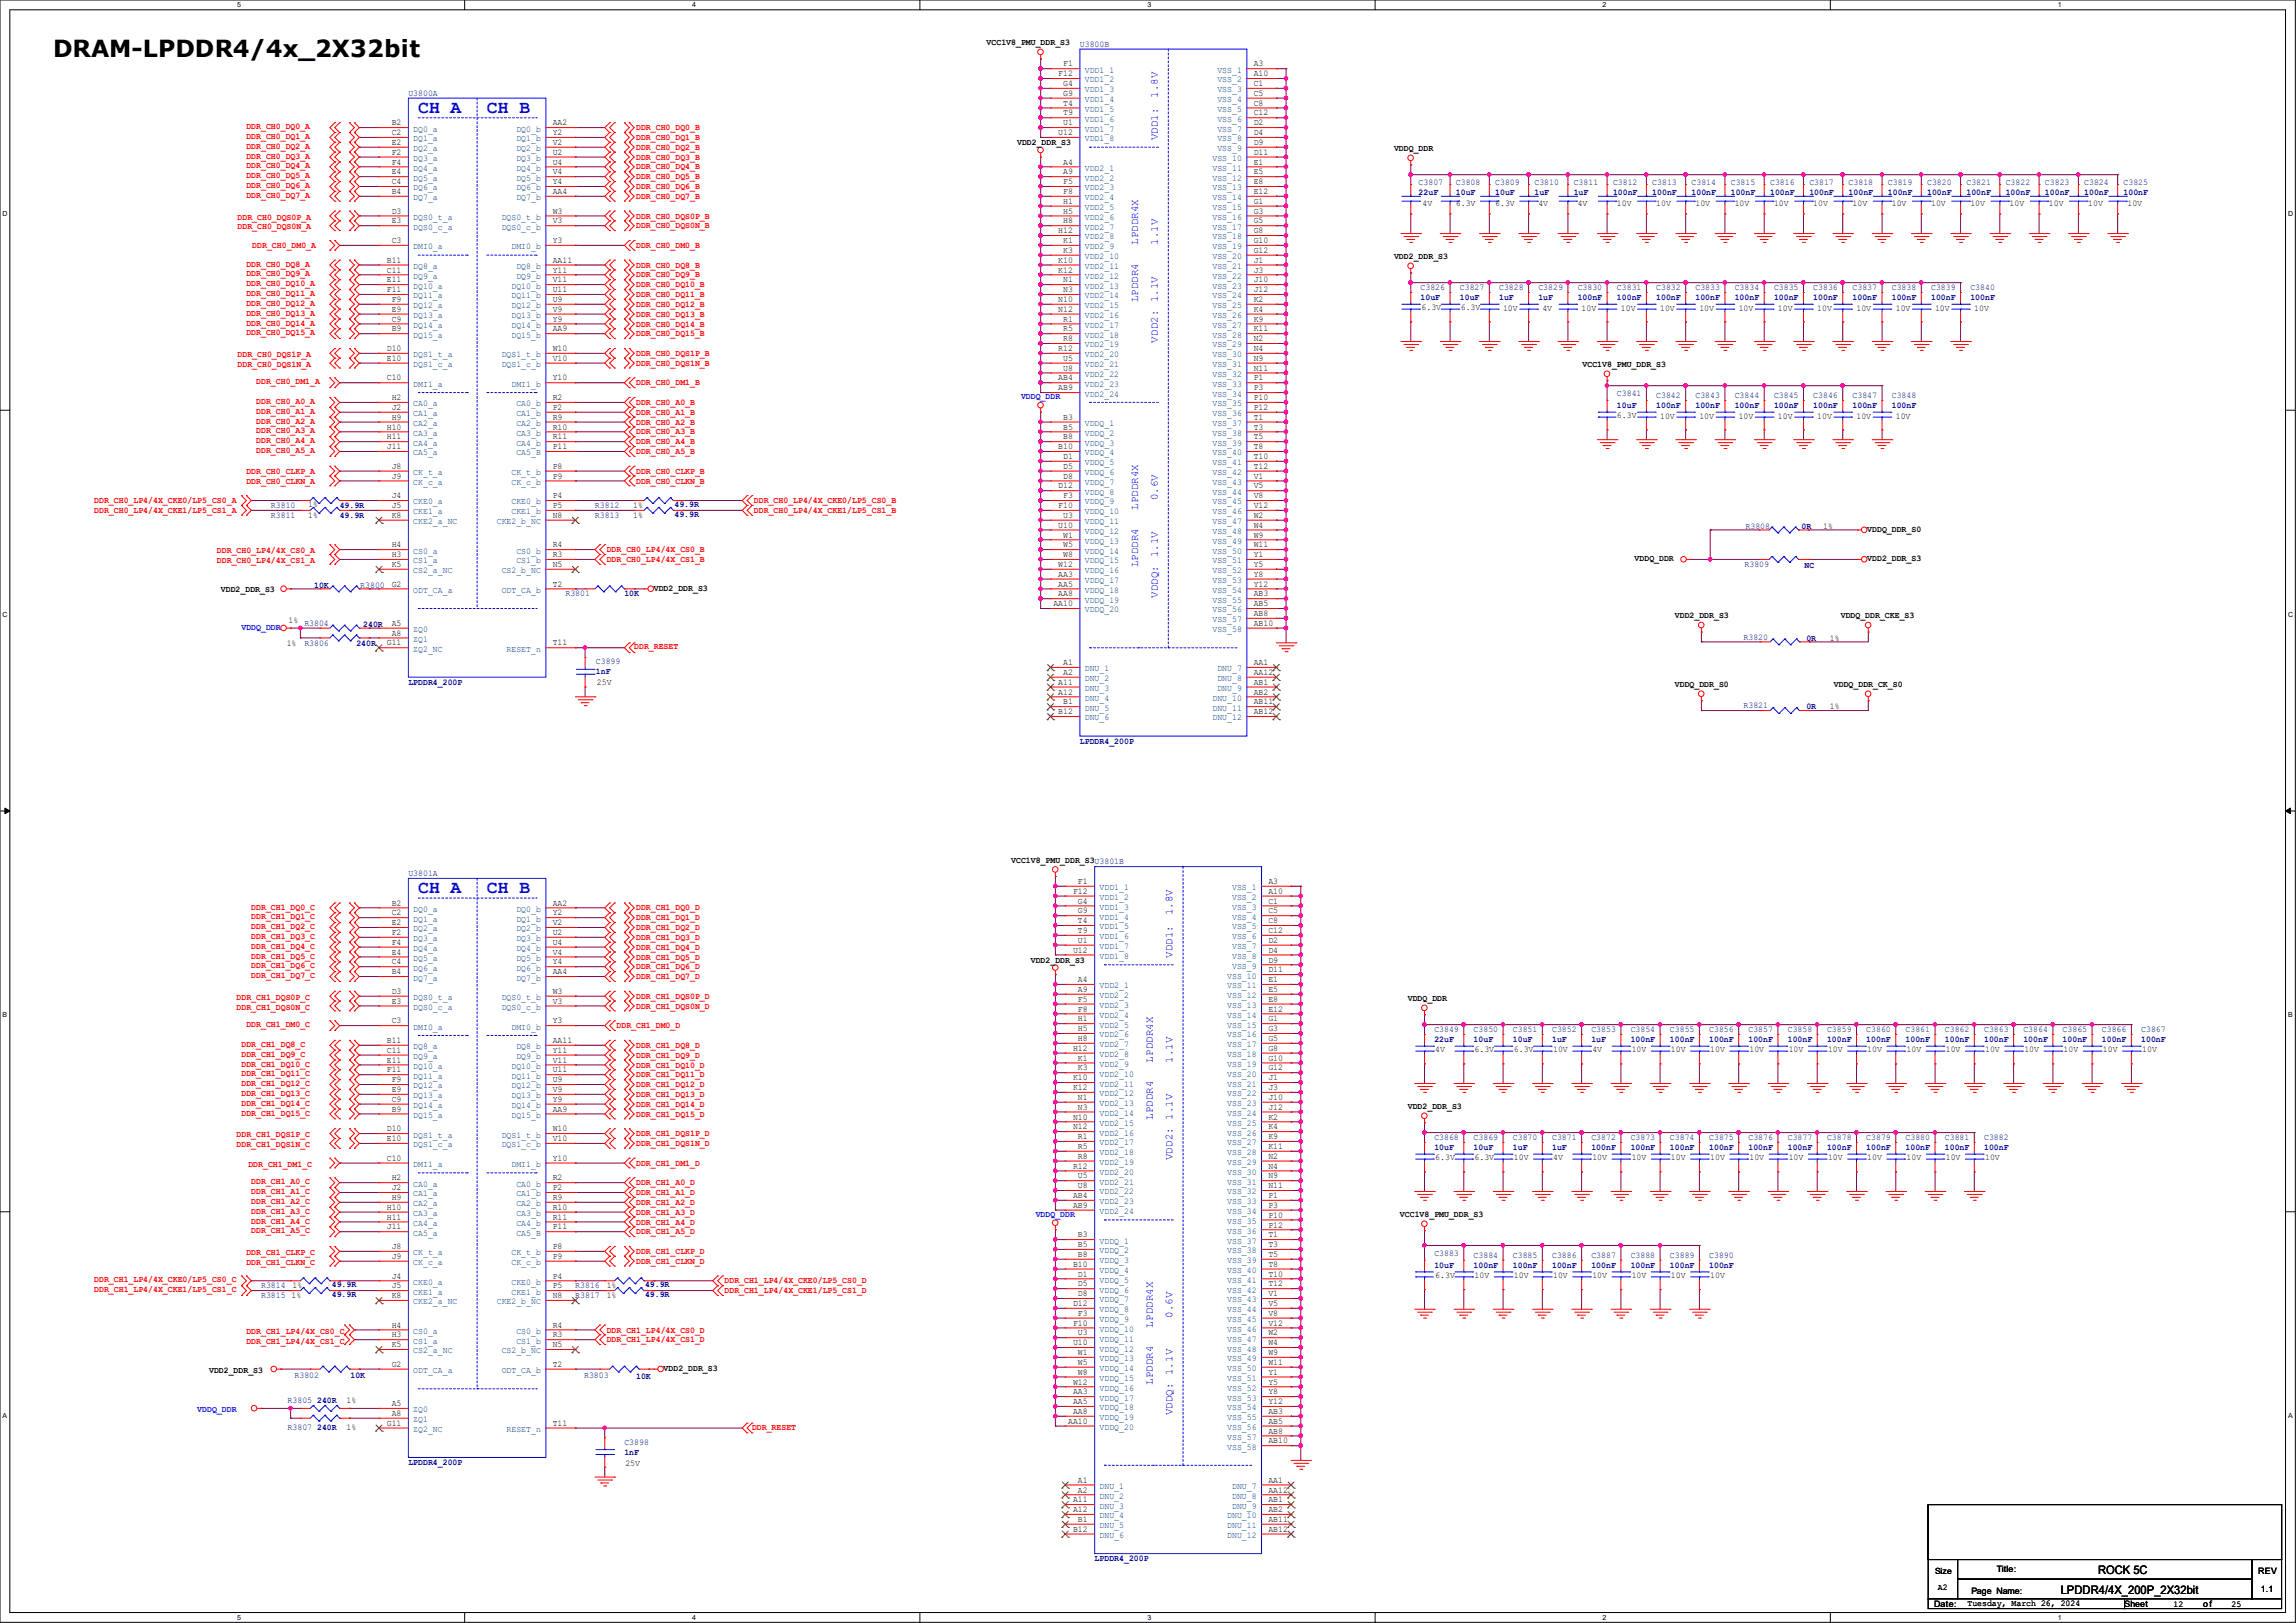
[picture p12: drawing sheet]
<svg xmlns="http://www.w3.org/2000/svg" width="297mm" height="210mm" viewBox="0 0 297 210" stroke-linecap="round" stroke-linejoin="round" font-family="sans-serif">
<defs><g id="words">
<text font-size="3" x="6.9" y="7.4">DRAM-LPDDR4/4x_2X32bit</text>
<g font-size="2.3" fill="#00f">
<text x="54.1" y="14.6">CH A</text>
<text x="63" y="14.6">CH B</text>
<text x="54.1" y="115.6">CH A</text>
<text x="63" y="115.6">CH B</text>
</g>
<g font-size="1.5">
<text x="271.4" y="203.7">ROCK 5C</text>
<text x="266.6" y="206.2">LPDDR4/4X_200P_2X32bit</text>
</g>
<g font-size="1.4" fill="#00f">
<text x="149.8" y="12.7" transform="rotate(-90 149.8 12.7)">1.8V</text>
<text x="149.8" y="18.2" transform="rotate(-90 149.8 18.2)">VDD1:</text>
<text x="147.2" y="31.7" transform="rotate(-90 147.2 31.7)">LPDDR4X</text>
<text x="149.8" y="31.7" transform="rotate(-90 149.8 31.7)">1.1V</text>
<text x="147.2" y="39.1" transform="rotate(-90 147.2 39.1)">LPDDR4</text>
<text x="149.8" y="39.1" transform="rotate(-90 149.8 39.1)">1.1V</text>
<text x="149.8" y="44.3" transform="rotate(-90 149.8 44.3)">VDD2:</text>
<text x="149.8" y="64.7" transform="rotate(-90 149.8 64.7)">0.6V</text>
<text x="147.2" y="66" transform="rotate(-90 147.2 66)">LPDDR4X</text>
<text x="147.2" y="73.4" transform="rotate(-90 147.2 73.4)">LPDDR4</text>
<text x="149.8" y="77.3" transform="rotate(-90 149.8 77.3)">VDDQ:</text>
<text x="149.8" y="72.1" transform="rotate(-90 149.8 72.1)">1.1V</text>
<text x="151.7" y="118.5" transform="rotate(-90 151.7 118.5)">1.8V</text>
<text x="151.7" y="124" transform="rotate(-90 151.7 124)">VDD1:</text>
<text x="149.1" y="137.5" transform="rotate(-90 149.1 137.5)">LPDDR4X</text>
<text x="151.7" y="137.5" transform="rotate(-90 151.7 137.5)">1.1V</text>
<text x="149.1" y="144.9" transform="rotate(-90 149.1 144.9)">LPDDR4</text>
<text x="151.7" y="144.9" transform="rotate(-90 151.7 144.9)">1.1V</text>
<text x="151.7" y="150.1" transform="rotate(-90 151.7 150.1)">VDD2:</text>
<text x="149.1" y="171.8" transform="rotate(-90 149.1 171.8)">LPDDR4X</text>
<text x="151.7" y="170.5" transform="rotate(-90 151.7 170.5)">0.6V</text>
<text x="149.1" y="179.2" transform="rotate(-90 149.1 179.2)">LPDDR4</text>
<text x="151.7" y="177.9" transform="rotate(-90 151.7 177.9)">1.1V</text>
<text x="151.7" y="183.1" transform="rotate(-90 151.7 183.1)">VDDQ:</text>
</g>
<g font-size="1.1">
<text x="127.6" y="5.8">VCC1V8_PMU_DDR_S3</text>
<text x="136.9" y="9.9">F12</text>
<text x="137.5" y="8.6">F1</text>
<text x="137.5" y="11.1">G4</text>
<text x="162.2" y="8.6">A3</text>
<text x="162.2" y="9.9">A10</text>
<text x="162.2" y="11.1">C1</text>
<text x="50.7" y="17.5">C2</text>
<text x="50.7" y="16.2">B2</text>
<text x="71.5" y="16.2">AA2</text>
<text x="71.5" y="17.5">Y2</text>
<text x="136.9" y="17.5">U12</text>
<text x="137.5" y="12.4">G9</text>
<text x="137.5" y="16.2">U1</text>
<text x="137.5" y="13.7">T4</text>
<text x="137.5" y="14.9">T9</text>
<text x="162.2" y="12.4">C5</text>
<text x="162.2" y="13.7">C8</text>
<text x="162.2" y="14.9">C12</text>
<text x="162.2" y="16.2">D2</text>
<text x="162.2" y="17.5">D4</text>
<text x="50.7" y="23.8">C4</text>
<text x="50.7" y="22.6">E4</text>
<text x="50.7" y="21.3">F4</text>
<text x="50.7" y="20">F2</text>
<text x="50.7" y="18.8">E2</text>
<text x="71.5" y="18.8">V2</text>
<text x="71.5" y="20">U2</text>
<text x="71.5" y="22.6">V4</text>
<text x="71.5" y="21.3">U4</text>
<text x="71.5" y="23.8">Y4</text>
<text x="131.6" y="18.8">VDD2_DDR_S3</text>
<text x="137.5" y="21.3">A4</text>
<text x="137.5" y="22.6">A9</text>
<text x="137.5" y="23.8">F5</text>
<text x="162.2" y="18.8">D9</text>
<text x="162.2" y="20">D11</text>
<text x="162.2" y="21.3">E1</text>
<text x="162.2" y="22.6">E5</text>
<text x="162.2" y="23.8">E8</text>
<text x="180.3" y="19.5">VDDQ_DDR</text>
<text x="50.7" y="25.1">B4</text>
<text x="50.7" y="28.9">E3</text>
<text x="50.7" y="27.6">D3</text>
<text x="71.5" y="27.6">W3</text>
<text x="71.5" y="28.9">V3</text>
<text x="71.5" y="25.1">AA4</text>
<text x="137.5" y="25.1">F8</text>
<text x="137.5" y="26.4">H1</text>
<text x="137.5" y="27.6">H5</text>
<text x="137.5" y="28.9">H8</text>
<text x="162.2" y="25.1">E12</text>
<text x="162.2" y="26.4">G1</text>
<text x="162.2" y="27.6">G3</text>
<text x="162.2" y="28.9">G5</text>
<text x="184" y="26.6">4V</text>
<text x="188.3" y="26.6">6.3V</text>
<text x="193.4" y="26.6">6.3V</text>
<text x="199" y="26.6">4V</text>
<text x="204.1" y="26.6">4V</text>
<text x="209.2" y="26.6">10V</text>
<text x="214.2" y="26.6">10V</text>
<text x="219.3" y="26.6">10V</text>
<text x="224.4" y="26.6">10V</text>
<text x="229.5" y="26.6">10V</text>
<text x="234.6" y="26.6">10V</text>
<text x="239.6" y="26.6">10V</text>
<text x="244.7" y="26.6">10V</text>
<text x="249.8" y="26.6">10V</text>
<text x="254.9" y="26.6">10V</text>
<text x="260" y="26.6">10V</text>
<text x="265" y="26.6">10V</text>
<text x="270.1" y="26.6">10V</text>
<text x="275.2" y="26.6">10V</text>
<text x="50" y="34">B11</text>
<text x="50" y="35.3">C11</text>
<text x="50.7" y="31.5">C3</text>
<text x="71.5" y="31.5">Y3</text>
<text x="71.5" y="35.3">Y11</text>
<text x="71.5" y="34">AA11</text>
<text x="136.9" y="30.2">H12</text>
<text x="136.9" y="35.3">K12</text>
<text x="136.9" y="34">K10</text>
<text x="137.5" y="32.7">K3</text>
<text x="137.5" y="31.5">K1</text>
<text x="162.2" y="34">J1</text>
<text x="162.2" y="30.2">G8</text>
<text x="162.2" y="31.5">G10</text>
<text x="162.2" y="32.7">G12</text>
<text x="162.2" y="35.3">J3</text>
<text x="180.3" y="33.5">VDD2_DDR_S3</text>
<text x="50" y="36.5">E11</text>
<text x="50" y="37.8">F11</text>
<text x="50.7" y="40.3">E9</text>
<text x="50.7" y="41.6">C9</text>
<text x="50.7" y="39.1">F9</text>
<text x="71.5" y="41.6">Y9</text>
<text x="71.5" y="37.8">U11</text>
<text x="71.5" y="40.3">V9</text>
<text x="71.5" y="39.1">U9</text>
<text x="71.5" y="36.5">V11</text>
<text x="136.9" y="40.3">N12</text>
<text x="136.9" y="39.1">N10</text>
<text x="137.5" y="37.8">N3</text>
<text x="137.5" y="36.5">N1</text>
<text x="137.5" y="41.6">R1</text>
<text x="162.2" y="36.5">J10</text>
<text x="162.2" y="39.1">K2</text>
<text x="162.2" y="41.6">K9</text>
<text x="162.2" y="37.8">J12</text>
<text x="162.2" y="40.3">K4</text>
<text x="183.9" y="40.1">6.3V</text>
<text x="189" y="40.1">6.3V</text>
<text x="194.4" y="40.2">10V</text>
<text x="199.5" y="40.2">4V</text>
<text x="204.6" y="40.2">10V</text>
<text x="209.7" y="40.2">10V</text>
<text x="214.8" y="40.2">10V</text>
<text x="219.8" y="40.2">10V</text>
<text x="224.9" y="40.2">10V</text>
<text x="230" y="40.2">10V</text>
<text x="235.1" y="40.2">10V</text>
<text x="240.2" y="40.2">10V</text>
<text x="245.2" y="40.2">10V</text>
<text x="250.3" y="40.2">10V</text>
<text x="255.4" y="40.2">10V</text>
<text x="50" y="46.7">E10</text>
<text x="50" y="45.4">D10</text>
<text x="50.7" y="42.9">B9</text>
<text x="71.5" y="45.4">W10</text>
<text x="71.5" y="42.9">AA9</text>
<text x="71.5" y="46.7">V10</text>
<text x="136.9" y="45.4">R12</text>
<text x="137.5" y="42.9">R5</text>
<text x="137.5" y="44.2">R8</text>
<text x="137.5" y="46.7">U5</text>
<text x="137.5" y="48">U8</text>
<text x="162.2" y="44.2">N2</text>
<text x="162.2" y="46.7">N9</text>
<text x="162.2" y="42.9">K11</text>
<text x="162.2" y="45.4">N4</text>
<text x="162.2" y="48">N11</text>
<text x="204.7" y="47.5">VCC1V8_PMU_DDR_S3</text>
<text x="50" y="49.2">C10</text>
<text x="50.7" y="53">J2</text>
<text x="50.7" y="51.8">H2</text>
<text x="71.5" y="51.8">R2</text>
<text x="71.5" y="53">P2</text>
<text x="71.5" y="49.2">Y10</text>
<text x="136.9" y="49.2">AB4</text>
<text x="136.9" y="50.5">AB9</text>
<text x="162.2" y="49.2">P1</text>
<text x="162.2" y="50.5">P3</text>
<text x="162.2" y="51.8">P10</text>
<text x="162.2" y="53">P12</text>
<text x="50" y="56.9">H11</text>
<text x="50" y="55.6">H10</text>
<text x="50" y="58.1">J11</text>
<text x="50.7" y="54.3">H9</text>
<text x="71.5" y="54.3">R9</text>
<text x="71.5" y="55.6">R10</text>
<text x="71.5" y="58.1">P11</text>
<text x="71.5" y="56.9">R11</text>
<text x="136.9" y="58.1">B10</text>
<text x="137.5" y="54.3">B3</text>
<text x="137.5" y="55.6">B5</text>
<text x="137.5" y="56.9">B8</text>
<text x="137.5" y="59.4">D1</text>
<text x="162.2" y="54.3">T1</text>
<text x="162.2" y="56.9">T5</text>
<text x="162.2" y="59.4">T10</text>
<text x="162.2" y="55.6">T3</text>
<text x="162.2" y="58.1">T8</text>
<text x="209.2" y="54.1">6.3V</text>
<text x="214.8" y="54.2">10V</text>
<text x="219.8" y="54.2">10V</text>
<text x="224.9" y="54.2">10V</text>
<text x="230" y="54.2">10V</text>
<text x="235.1" y="54.2">10V</text>
<text x="240.2" y="54.2">10V</text>
<text x="245.2" y="54.2">10V</text>
<text x="39.9" y="65.6">1%</text>
<text x="50.7" y="61.9">J9</text>
<text x="50.7" y="60.7">J8</text>
<text x="50.7" y="64.5">J4</text>
<text x="50.7" y="65.7">J5</text>
<text x="71.5" y="65.7">P5</text>
<text x="71.5" y="64.5">P4</text>
<text x="71.5" y="60.7">P8</text>
<text x="71.5" y="61.9">P9</text>
<text x="81.9" y="65.7">1%</text>
<text x="136.9" y="63.2">D12</text>
<text x="136.9" y="65.7">F10</text>
<text x="137.5" y="60.7">D5</text>
<text x="137.5" y="61.9">D8</text>
<text x="137.5" y="64.5">F3</text>
<text x="162.2" y="61.9">V1</text>
<text x="162.2" y="63.2">V5</text>
<text x="162.2" y="64.5">V8</text>
<text x="162.2" y="65.7">V12</text>
<text x="162.2" y="60.7">T12</text>
<text x="39.9" y="67">1%</text>
<text x="50.7" y="70.8">H4</text>
<text x="50.7" y="67">K8</text>
<text x="71.5" y="70.8">R4</text>
<text x="71.5" y="67">N8</text>
<text x="81.9" y="67">1%</text>
<text x="136.9" y="68.3">U10</text>
<text x="137.5" y="67">U3</text>
<text x="137.5" y="69.6">W1</text>
<text x="137.5" y="70.8">W5</text>
<text x="162.2" y="67">W2</text>
<text x="162.2" y="68.3">W4</text>
<text x="162.2" y="69.6">W9</text>
<text x="162.2" y="70.8">W11</text>
<text x="235.8" y="68.4">1%</text>
<text x="241.6" y="68.8">VDDQ_DDR_S0</text>
<text x="28.6" y="76.5">VDD2_DDR_S3</text>
<text x="50.7" y="72.1">H3</text>
<text x="50.7" y="75.9">G2</text>
<text x="50.7" y="73.4">K5</text>
<text x="71.5" y="75.9">T2</text>
<text x="71.5" y="72.1">R3</text>
<text x="71.5" y="73.4">N5</text>
<text x="84.6" y="76.4">VDD2_DDR_S3</text>
<text x="136.9" y="74.6">AA3</text>
<text x="136.9" y="77.2">AA8</text>
<text x="136.9" y="73.4">W12</text>
<text x="136.9" y="75.9">AA5</text>
<text x="137.5" y="72.1">W8</text>
<text x="162.2" y="72.1">Y1</text>
<text x="162.2" y="73.4">Y5</text>
<text x="162.2" y="74.6">Y8</text>
<text x="162.2" y="75.9">Y12</text>
<text x="162.2" y="77.2">AB3</text>
<text x="211.5" y="72.6">VDDQ_DDR</text>
<text x="241.6" y="72.6">VDD2_DDR_S3</text>
<text x="37.1" y="83.7">1%</text>
<text x="37.3" y="80.6">1%</text>
<text x="50" y="83.5">G11</text>
<text x="50.7" y="82.3">A8</text>
<text x="50.7" y="81">A5</text>
<text x="71.5" y="83.5">T11</text>
<text x="136.3" y="78.4">AA10</text>
<text x="162.2" y="78.4">AB5</text>
<text x="162.2" y="79.7">AB8</text>
<text x="162.2" y="81">AB10</text>
<text x="216.7" y="80">VDD2_DDR_S3</text>
<text x="236.7" y="82.9">1%</text>
<text x="238.1" y="80">VDDQ_DDR_CKE_S3</text>
<text x="77.2" y="88.6">25V</text>
<text x="136.9" y="88.6">A11</text>
<text x="136.9" y="89.9">A12</text>
<text x="137.5" y="87.3">A2</text>
<text x="137.5" y="86.1">A1</text>
<text x="162.2" y="86.1">AA1</text>
<text x="162.2" y="87.3">AA12</text>
<text x="162.2" y="88.6">AB1</text>
<text x="162.2" y="89.9">AB2</text>
<text x="216.7" y="88.9">VDDQ_DDR_S0</text>
<text x="237.2" y="88.9">VDDQ_DDR_CK_S0</text>
<text x="136.9" y="92.4">B12</text>
<text x="137.5" y="91.1">B1</text>
<text x="162.2" y="91.1">AB11</text>
<text x="162.2" y="92.4">AB12</text>
<text x="236.7" y="91.8">1%</text>
<text x="130.8" y="111.7">VCC1V8_PMU_DDR_S3U3801B</text>
<text x="50.7" y="119.7">E2</text>
<text x="50.7" y="118.5">C2</text>
<text x="50.7" y="117.2">B2</text>
<text x="71.5" y="117.2">AA2</text>
<text x="71.5" y="118.5">Y2</text>
<text x="71.5" y="119.7">V2</text>
<text x="138.8" y="115.7">F12</text>
<text x="139.4" y="114.4">F1</text>
<text x="139.4" y="116.9">G4</text>
<text x="139.4" y="118.2">G9</text>
<text x="139.4" y="119.5">T4</text>
<text x="164.1" y="114.4">A3</text>
<text x="164.1" y="115.7">A10</text>
<text x="164.1" y="116.9">C1</text>
<text x="164.1" y="118.2">C5</text>
<text x="164.1" y="119.5">C8</text>
<text x="50.7" y="124.8">C4</text>
<text x="50.7" y="123.5">E4</text>
<text x="50.7" y="122.3">F4</text>
<text x="50.7" y="121">F2</text>
<text x="71.5" y="121">U2</text>
<text x="71.5" y="123.5">V4</text>
<text x="71.5" y="122.3">U4</text>
<text x="71.5" y="124.8">Y4</text>
<text x="133.3" y="124.5">VDD2_DDR_S3</text>
<text x="138.8" y="123.3">U12</text>
<text x="139.4" y="122">U1</text>
<text x="139.4" y="120.7">T9</text>
<text x="164.1" y="120.7">C12</text>
<text x="164.1" y="122">D2</text>
<text x="164.1" y="123.3">D4</text>
<text x="164.1" y="124.5">D9</text>
<text x="164.1" y="125.8">D11</text>
<text x="50.7" y="126.1">B4</text>
<text x="50.7" y="129.9">E3</text>
<text x="50.7" y="128.6">D3</text>
<text x="71.5" y="128.6">W3</text>
<text x="71.5" y="129.9">V3</text>
<text x="71.5" y="126.1">AA4</text>
<text x="139.4" y="127.1">A4</text>
<text x="139.4" y="128.4">A9</text>
<text x="139.4" y="129.6">F5</text>
<text x="139.4" y="130.9">F8</text>
<text x="164.1" y="127.1">E1</text>
<text x="164.1" y="128.4">E5</text>
<text x="164.1" y="129.6">E8</text>
<text x="164.1" y="130.9">E12</text>
<text x="182.1" y="129.5">VDDQ_DDR</text>
<text x="50" y="137.5">E11</text>
<text x="50" y="135">B11</text>
<text x="50" y="136.2">C11</text>
<text x="50.7" y="132.4">C3</text>
<text x="71.5" y="132.4">Y3</text>
<text x="71.5" y="136.2">Y11</text>
<text x="71.5" y="137.5">V11</text>
<text x="71.5" y="135">AA11</text>
<text x="138.8" y="136">H12</text>
<text x="139.4" y="132.2">H1</text>
<text x="139.4" y="133.4">H5</text>
<text x="139.4" y="134.7">H8</text>
<text x="139.4" y="137.2">K1</text>
<text x="164.1" y="132.2">G1</text>
<text x="164.1" y="133.4">G3</text>
<text x="164.1" y="134.7">G5</text>
<text x="164.1" y="136">G8</text>
<text x="164.1" y="137.2">G10</text>
<text x="185.7" y="136.1">4V</text>
<text x="190.8" y="136.1">6.3V</text>
<text x="195.8" y="136.1">6.3V</text>
<text x="200.9" y="136.1">10V</text>
<text x="206" y="136.1">4V</text>
<text x="211.1" y="136.1">10V</text>
<text x="216.2" y="136.1">10V</text>
<text x="221.2" y="136.1">10V</text>
<text x="226.3" y="136.1">10V</text>
<text x="231.4" y="136.1">10V</text>
<text x="236.5" y="136.1">10V</text>
<text x="241.6" y="136.1">10V</text>
<text x="246.6" y="136.1">10V</text>
<text x="251.7" y="136.1">10V</text>
<text x="256.8" y="136.1">10V</text>
<text x="261.9" y="136.1">10V</text>
<text x="267" y="136.1">10V</text>
<text x="272" y="136.1">10V</text>
<text x="277.1" y="136.1">10V</text>
<text x="50" y="138.8">F11</text>
<text x="50.7" y="143.9">B9</text>
<text x="50.7" y="141.3">E9</text>
<text x="50.7" y="142.6">C9</text>
<text x="50.7" y="140">F9</text>
<text x="71.5" y="142.6">Y9</text>
<text x="71.5" y="138.8">U11</text>
<text x="71.5" y="143.9">AA9</text>
<text x="71.5" y="141.3">V9</text>
<text x="71.5" y="140">U9</text>
<text x="138.8" y="141.1">K12</text>
<text x="138.8" y="139.8">K10</text>
<text x="139.4" y="138.5">K3</text>
<text x="139.4" y="143.6">N3</text>
<text x="139.4" y="142.3">N1</text>
<text x="164.1" y="139.8">J1</text>
<text x="164.1" y="142.3">J10</text>
<text x="164.1" y="138.5">G12</text>
<text x="164.1" y="141.1">J3</text>
<text x="164.1" y="143.6">J12</text>
<text x="182.1" y="143.5">VDD2_DDR_S3</text>
<text x="50" y="147.7">E10</text>
<text x="50" y="146.4">D10</text>
<text x="71.5" y="146.4">W10</text>
<text x="71.5" y="147.7">V10</text>
<text x="138.8" y="146.1">N12</text>
<text x="138.8" y="144.9">N10</text>
<text x="139.4" y="148.7">R5</text>
<text x="139.4" y="149.9">R8</text>
<text x="139.4" y="147.4">R1</text>
<text x="164.1" y="144.9">K2</text>
<text x="164.1" y="147.4">K9</text>
<text x="164.1" y="149.9">N2</text>
<text x="164.1" y="146.1">K4</text>
<text x="164.1" y="148.7">K11</text>
<text x="50" y="150.2">C10</text>
<text x="50.7" y="155.3">H9</text>
<text x="50.7" y="154">J2</text>
<text x="50.7" y="152.7">H2</text>
<text x="71.5" y="152.7">R2</text>
<text x="71.5" y="154">P2</text>
<text x="71.5" y="155.3">R9</text>
<text x="71.5" y="150.2">Y10</text>
<text x="138.8" y="151.2">R12</text>
<text x="138.8" y="155">AB4</text>
<text x="139.4" y="152.5">U5</text>
<text x="139.4" y="153.8">U8</text>
<text x="164.1" y="152.5">N9</text>
<text x="164.1" y="155">P1</text>
<text x="164.1" y="151.2">N4</text>
<text x="164.1" y="153.8">N11</text>
<text x="185.7" y="150.1">6.3V</text>
<text x="190.8" y="150.1">6.3V</text>
<text x="195.8" y="150.1">10V</text>
<text x="200.9" y="150.1">4V</text>
<text x="206" y="150.1">10V</text>
<text x="211.1" y="150.1">10V</text>
<text x="216.2" y="150.1">10V</text>
<text x="221.2" y="150.1">10V</text>
<text x="226.3" y="150.1">10V</text>
<text x="231.4" y="150.1">10V</text>
<text x="236.5" y="150.1">10V</text>
<text x="241.6" y="150.1">10V</text>
<text x="246.6" y="150.1">10V</text>
<text x="251.7" y="150.1">10V</text>
<text x="256.8" y="150.1">10V</text>
<text x="50" y="157.8">H11</text>
<text x="50" y="156.6">H10</text>
<text x="50" y="159.1">J11</text>
<text x="50.7" y="161.6">J8</text>
<text x="71.5" y="161.6">P8</text>
<text x="71.5" y="156.6">R10</text>
<text x="71.5" y="159.1">P11</text>
<text x="71.5" y="157.8">R11</text>
<text x="138.8" y="156.3">AB9</text>
<text x="139.4" y="160.1">B3</text>
<text x="139.4" y="161.4">B5</text>
<text x="164.1" y="160.1">T1</text>
<text x="164.1" y="156.3">P3</text>
<text x="164.1" y="161.4">T3</text>
<text x="164.1" y="157.6">P10</text>
<text x="164.1" y="158.8">P12</text>
<text x="181.1" y="157.4">VCC1V8_PMU_DDR_S3</text>
<text x="37.7" y="168">1%</text>
<text x="37.8" y="166.7">1%</text>
<text x="50.7" y="162.9">J9</text>
<text x="50.7" y="165.4">J4</text>
<text x="50.7" y="166.7">J5</text>
<text x="50.7" y="168">K8</text>
<text x="71.5" y="166.7">P5</text>
<text x="71.5" y="165.4">P4</text>
<text x="71.5" y="162.9">P9</text>
<text x="71.5" y="168">N8</text>
<text x="78.5" y="166.7">1%</text>
<text x="78.5" y="168">1%</text>
<text x="138.8" y="163.9">B10</text>
<text x="139.4" y="162.6">B8</text>
<text x="139.4" y="165.2">D1</text>
<text x="139.4" y="166.5">D5</text>
<text x="139.4" y="167.7">D8</text>
<text x="164.1" y="162.6">T5</text>
<text x="164.1" y="165.2">T10</text>
<text x="164.1" y="167.7">V1</text>
<text x="164.1" y="163.9">T8</text>
<text x="164.1" y="166.5">T12</text>
<text x="185.7" y="165.3">6.3V</text>
<text x="190.8" y="165.3">10V</text>
<text x="195.8" y="165.3">10V</text>
<text x="200.9" y="165.3">10V</text>
<text x="206" y="165.3">10V</text>
<text x="211.1" y="165.3">10V</text>
<text x="216.2" y="165.3">10V</text>
<text x="221.2" y="165.3">10V</text>
<text x="50.7" y="171.8">H4</text>
<text x="50.7" y="173.1">H3</text>
<text x="71.5" y="173.1">R3</text>
<text x="71.5" y="171.8">R4</text>
<text x="138.8" y="169">D12</text>
<text x="138.8" y="171.5">F10</text>
<text x="139.4" y="170.3">F3</text>
<text x="139.4" y="172.8">U3</text>
<text x="164.1" y="169">V5</text>
<text x="164.1" y="170.3">V8</text>
<text x="164.1" y="171.5">V12</text>
<text x="164.1" y="172.8">W2</text>
<text x="27.1" y="177.6">VDD2_DDR_S3</text>
<text x="50.7" y="176.9">G2</text>
<text x="50.7" y="174.3">K5</text>
<text x="71.5" y="176.9">T2</text>
<text x="71.5" y="174.3">N5</text>
<text x="85.9" y="177.4">VDD2_DDR_S3</text>
<text x="138.8" y="174.1">U10</text>
<text x="138.8" y="179.2">W12</text>
<text x="139.4" y="175.3">W1</text>
<text x="139.4" y="177.9">W8</text>
<text x="139.4" y="176.6">W5</text>
<text x="164.1" y="174.1">W4</text>
<text x="164.1" y="175.3">W9</text>
<text x="164.1" y="176.6">W11</text>
<text x="164.1" y="177.9">Y1</text>
<text x="164.1" y="179.2">Y5</text>
<text x="44.8" y="181.6">1%</text>
<text x="44.8" y="185">1%</text>
<text x="50" y="184.5">G11</text>
<text x="50.7" y="183.2">A8</text>
<text x="50.7" y="182">A5</text>
<text x="71.5" y="184.5">T11</text>
<text x="138.2" y="184.2">AA10</text>
<text x="138.8" y="180.4">AA3</text>
<text x="138.8" y="183">AA8</text>
<text x="138.8" y="181.7">AA5</text>
<text x="164.1" y="180.4">Y8</text>
<text x="164.1" y="181.7">Y12</text>
<text x="164.1" y="183">AB3</text>
<text x="164.1" y="184.2">AB5</text>
<text x="164.1" y="185.5">AB8</text>
<text x="80.9" y="189.7">25V</text>
<text x="139.4" y="191.9">A1</text>
<text x="164.1" y="186.8">AB10</text>
<text x="164.1" y="191.9">AA1</text>
<text x="138.8" y="194.4">A11</text>
<text x="138.8" y="195.7">A12</text>
<text x="139.4" y="193.1">A2</text>
<text x="139.4" y="196.9">B1</text>
<text x="164.1" y="193.1">AA12</text>
<text x="164.1" y="194.4">AB1</text>
<text x="164.1" y="195.7">AB2</text>
<text x="164.1" y="196.9">AB11</text>
<text x="138.8" y="198.2">B12</text>
<text x="164.1" y="198.2">AB12</text>
<text x="250.3" y="203.6">Size</text>
<text x="258.3" y="203.4">Title:</text>
<text x="292.1" y="203.7">REV</text>
<text x="250.2" y="208">Date:</text>
<text x="250.7" y="205.7">A2</text>
<text x="254.5" y="207.9">Tuesday, March 26, 2024</text>
<text x="255" y="206.2">Page Name:</text>
<text x="274.8" y="208">Sheet</text>
<text x="281.2" y="208">12</text>
<text x="285" y="208">o f</text>
<text x="288.7" y="208">25</text>
<text x="292.5" y="206">1.1</text>
</g>
<g font-size="1.1" fill="#000080">
<text x="139.7" y="6.1">U3800B</text>
<text x="52.8" y="12.4">U3800A</text>
<text x="183.5" y="24">C3807</text>
<text x="188.3" y="24">C3808</text>
<text x="193.4" y="24">C3809</text>
<text x="198.5" y="24">C3810</text>
<text x="203.6" y="24">C3811</text>
<text x="208.7" y="24">C3812</text>
<text x="213.7" y="24">C3813</text>
<text x="218.8" y="24">C3814</text>
<text x="223.9" y="24">C3815</text>
<text x="229" y="24">C3816</text>
<text x="234.1" y="24">C3817</text>
<text x="239.1" y="24">C3818</text>
<text x="244.2" y="24">C3819</text>
<text x="249.3" y="24">C3820</text>
<text x="254.4" y="24">C3821</text>
<text x="259.5" y="24">C3822</text>
<text x="264.5" y="24">C3823</text>
<text x="269.6" y="24">C3824</text>
<text x="274.7" y="24">C3825</text>
<text x="183.5" y="25.2">22uF</text>
<text x="188.3" y="25.2">10uF</text>
<text x="193.4" y="25.2">10uF</text>
<text x="198.5" y="25.2">1uF</text>
<text x="203.6" y="25.2">1uF</text>
<text x="208.7" y="25.2">100nF</text>
<text x="213.7" y="25.2">100nF</text>
<text x="218.8" y="25.2">100nF</text>
<text x="223.9" y="25.2">100nF</text>
<text x="229" y="25.2">100nF</text>
<text x="234.1" y="25.2">100nF</text>
<text x="239.1" y="25.2">100nF</text>
<text x="244.2" y="25.2">100nF</text>
<text x="249.3" y="25.2">100nF</text>
<text x="254.4" y="25.2">100nF</text>
<text x="259.5" y="25.2">100nF</text>
<text x="264.5" y="25.2">100nF</text>
<text x="269.6" y="25.2">100nF</text>
<text x="274.7" y="25.2">100nF</text>
<text x="183.8" y="37.6">C3826</text>
<text x="183.8" y="38.8">10uF</text>
<text x="188.8" y="37.6">C3827</text>
<text x="188.8" y="38.8">10uF</text>
<text x="193.9" y="37.6">C3828</text>
<text x="193.9" y="38.8">1uF</text>
<text x="199" y="37.6">C3829</text>
<text x="199" y="38.8">1uF</text>
<text x="204.1" y="37.6">C3830</text>
<text x="204.1" y="38.8">100nF</text>
<text x="209.2" y="37.6">C3831</text>
<text x="209.2" y="38.8">100nF</text>
<text x="214.2" y="37.6">C3832</text>
<text x="214.2" y="38.8">100nF</text>
<text x="219.3" y="37.6">C3833</text>
<text x="219.3" y="38.8">100nF</text>
<text x="224.4" y="37.6">C3834</text>
<text x="224.4" y="38.8">100nF</text>
<text x="229.5" y="37.6">C3835</text>
<text x="229.5" y="38.8">100nF</text>
<text x="234.6" y="37.6">C3836</text>
<text x="234.6" y="38.8">100nF</text>
<text x="239.6" y="37.6">C3837</text>
<text x="239.6" y="38.8">100nF</text>
<text x="244.7" y="37.6">C3838</text>
<text x="244.7" y="38.8">100nF</text>
<text x="249.8" y="37.6">C3839</text>
<text x="249.8" y="38.8">100nF</text>
<text x="254.9" y="37.6">C3840</text>
<text x="254.9" y="38.8">100nF</text>
<text x="209.2" y="51.3">C3841</text>
<text x="209.2" y="52.8">10uF</text>
<text x="214.2" y="51.5">C3842</text>
<text x="214.2" y="52.8">100nF</text>
<text x="219.3" y="51.5">C3843</text>
<text x="219.3" y="52.8">100nF</text>
<text x="224.4" y="51.5">C3844</text>
<text x="224.4" y="52.8">100nF</text>
<text x="229.5" y="51.5">C3845</text>
<text x="229.5" y="52.8">100nF</text>
<text x="234.6" y="51.5">C3846</text>
<text x="234.6" y="52.8">100nF</text>
<text x="239.6" y="51.5">C3847</text>
<text x="239.6" y="52.8">100nF</text>
<text x="244.7" y="51.5">C3848</text>
<text x="244.7" y="52.8">100nF</text>
<text x="35.1" y="65.7">R3810</text>
<text x="43.9" y="65.7">49.9R</text>
<text x="77" y="65.7">R3812</text>
<text x="87.2" y="65.6">49.9R</text>
<text x="35.1" y="67">R3811</text>
<text x="43.9" y="67">49.9R</text>
<text x="77" y="67">R3813</text>
<text x="87.2" y="66.9">49.9R</text>
<text x="225.8" y="68.4">R3808</text>
<text x="233" y="68.4">0R</text>
<text x="40.6" y="76">10K</text>
<text x="46.6" y="76">R3800</text>
<text x="73.2" y="77.2">R3801</text>
<text x="80.8" y="77.2">10K</text>
<text x="225.7" y="73.4">R3809</text>
<text x="233.4" y="73.5">NC</text>
<text x="39.4" y="83.7">R3806</text>
<text x="39.4" y="81">R3804</text>
<text x="46.1" y="83.7">240R</text>
<text x="47" y="81.1">240R</text>
<text x="225.6" y="82.8">R3820</text>
<text x="233.7" y="82.9">0R</text>
<text x="52.8" y="88.6">LPDDR4_200P</text>
<text x="77.1" y="85.9">C3899</text>
<text x="77.1" y="87.2">1nF</text>
<text x="225.6" y="91.7">R3821</text>
<text x="233.7" y="91.8">0R</text>
<text x="139.7" y="96.2">LPDDR4_200P</text>
<text x="52.8" y="113.4">U3801A</text>
<text x="185.5" y="133.6">C3849</text>
<text x="185.5" y="134.8">22uF</text>
<text x="190.6" y="133.6">C3850</text>
<text x="190.6" y="134.8">10uF</text>
<text x="195.7" y="133.6">C3851</text>
<text x="195.7" y="134.8">10uF</text>
<text x="200.8" y="133.6">C3852</text>
<text x="200.8" y="134.8">1uF</text>
<text x="205.9" y="133.6">C3853</text>
<text x="205.9" y="134.8">1uF</text>
<text x="210.9" y="133.6">C3854</text>
<text x="210.9" y="134.8">100nF</text>
<text x="216" y="133.6">C3855</text>
<text x="216" y="134.8">100nF</text>
<text x="221.1" y="133.6">C3856</text>
<text x="221.1" y="134.8">100nF</text>
<text x="226.2" y="133.6">C3857</text>
<text x="226.2" y="134.8">100nF</text>
<text x="231.3" y="133.6">C3858</text>
<text x="231.3" y="134.8">100nF</text>
<text x="236.3" y="133.6">C3859</text>
<text x="236.3" y="134.8">100nF</text>
<text x="241.4" y="133.6">C3860</text>
<text x="241.4" y="134.8">100nF</text>
<text x="246.5" y="133.6">C3861</text>
<text x="246.5" y="134.8">100nF</text>
<text x="251.6" y="133.6">C3862</text>
<text x="251.6" y="134.8">100nF</text>
<text x="256.7" y="133.6">C3863</text>
<text x="256.7" y="134.8">100nF</text>
<text x="261.7" y="133.6">C3864</text>
<text x="261.7" y="134.8">100nF</text>
<text x="266.8" y="133.6">C3865</text>
<text x="266.8" y="134.8">100nF</text>
<text x="271.9" y="133.6">C3866</text>
<text x="271.9" y="134.8">100nF</text>
<text x="277" y="133.6">C3867</text>
<text x="277" y="134.8">100nF</text>
<text x="185.5" y="147.5">C3868</text>
<text x="185.5" y="148.8">10uF</text>
<text x="190.6" y="147.5">C3869</text>
<text x="190.6" y="148.8">10uF</text>
<text x="195.7" y="147.5">C3870</text>
<text x="195.7" y="148.8">1uF</text>
<text x="200.8" y="147.5">C3871</text>
<text x="200.8" y="148.8">1uF</text>
<text x="205.9" y="147.5">C3872</text>
<text x="205.9" y="148.8">100nF</text>
<text x="210.9" y="147.5">C3873</text>
<text x="210.9" y="148.8">100nF</text>
<text x="216" y="147.5">C3874</text>
<text x="216" y="148.8">100nF</text>
<text x="221.1" y="147.5">C3875</text>
<text x="221.1" y="148.8">100nF</text>
<text x="226.2" y="147.5">C3876</text>
<text x="226.2" y="148.8">100nF</text>
<text x="231.3" y="147.5">C3877</text>
<text x="231.3" y="148.8">100nF</text>
<text x="236.3" y="147.5">C3878</text>
<text x="236.3" y="148.8">100nF</text>
<text x="241.4" y="147.5">C3879</text>
<text x="241.4" y="148.8">100nF</text>
<text x="246.5" y="147.5">C3880</text>
<text x="246.5" y="148.8">100nF</text>
<text x="251.6" y="147.5">C3881</text>
<text x="251.6" y="148.8">100nF</text>
<text x="256.7" y="147.5">C3882</text>
<text x="256.7" y="148.8">100nF</text>
<text x="33.8" y="168">R3815</text>
<text x="33.8" y="166.7">R3814</text>
<text x="42.9" y="167.9">49.9R</text>
<text x="42.9" y="166.6">49.9R</text>
<text x="74.4" y="166.7">R3816</text>
<text x="74.4" y="168">R3817</text>
<text x="83.4" y="166.6">49.9R</text>
<text x="83.4" y="167.9">49.9R</text>
<text x="185.5" y="162.5">C3883</text>
<text x="185.5" y="164">10uF</text>
<text x="190.6" y="162.8">C3884</text>
<text x="190.6" y="164">100nF</text>
<text x="195.7" y="162.8">C3885</text>
<text x="195.7" y="164">100nF</text>
<text x="200.8" y="162.8">C3886</text>
<text x="200.8" y="164">100nF</text>
<text x="205.9" y="162.8">C3887</text>
<text x="205.9" y="164">100nF</text>
<text x="210.9" y="162.8">C3888</text>
<text x="210.9" y="164">100nF</text>
<text x="216" y="162.8">C3889</text>
<text x="216" y="164">100nF</text>
<text x="221.1" y="162.8">C3890</text>
<text x="221.1" y="164">100nF</text>
<text x="38.1" y="178.3">R3802</text>
<text x="45.3" y="178.3">10K</text>
<text x="75.6" y="178.3">R3803</text>
<text x="82.3" y="178.4">10K</text>
<text x="37.2" y="181.6">R3805</text>
<text x="37.2" y="185">R3807</text>
<text x="41" y="181.6">240R</text>
<text x="41" y="185">240R</text>
<text x="52.8" y="189.6">LPDDR4_200P</text>
<text x="80.8" y="187">C3898</text>
<text x="80.8" y="188.3">1nF</text>
<text x="141.6" y="202">LPDDR4_200P</text>
</g>
<g font-size="1.1" fill="#004080">
<text x="140.3" y="9.4">VDD1_1</text>
<text x="140.3" y="10.7">VDD1_2</text>
<text x="140.3" y="11.9">VDD1_3</text>
<text x="157.5" y="9.4">VSS_1</text>
<text x="157.5" y="10.7">VSS_2</text>
<text x="157.5" y="11.9">VSS_3</text>
<text x="53.5" y="17">DQ0_a</text>
<text x="66.8" y="17">DQ0_b</text>
<text x="140.3" y="13.2">VDD1_4</text>
<text x="140.3" y="17">VDD1_7</text>
<text x="140.3" y="14.5">VDD1_5</text>
<text x="140.3" y="15.7">VDD1_6</text>
<text x="157.5" y="13.2">VSS_4</text>
<text x="157.5" y="14.5">VSS_5</text>
<text x="157.5" y="15.7">VSS_6</text>
<text x="157.5" y="17">VSS_7</text>
<text x="53.5" y="23.4">DQ5_a</text>
<text x="53.5" y="22.1">DQ4_a</text>
<text x="53.5" y="20.8">DQ3_a</text>
<text x="53.5" y="19.6">DQ2_a</text>
<text x="53.5" y="18.3">DQ1_a</text>
<text x="66.8" y="18.3">DQ1_b</text>
<text x="66.8" y="19.6">DQ2_b</text>
<text x="66.8" y="20.8">DQ3_b</text>
<text x="66.8" y="23.4">DQ5_b</text>
<text x="66.8" y="22.1">DQ4_b</text>
<text x="140.3" y="22.1">VDD2_1</text>
<text x="140.3" y="23.4">VDD2_2</text>
<text x="140.3" y="18.3">VDD1_8</text>
<text x="156.8" y="20.8">VSS_10</text>
<text x="156.8" y="22.1">VSS_11</text>
<text x="156.8" y="23.4">VSS_12</text>
<text x="157.5" y="18.3">VSS_8</text>
<text x="157.5" y="19.6">VSS_9</text>
<text x="53.5" y="25.9">DQ7_a</text>
<text x="53.5" y="24.6">DQ6_a</text>
<text x="53.5" y="29.7">DQS0_c_a</text>
<text x="53.5" y="28.4">DQS0_t_a</text>
<text x="64.9" y="28.4">DQS0_t_b</text>
<text x="64.9" y="29.7">DQS0_c_b</text>
<text x="66.8" y="24.6">DQ6_b</text>
<text x="66.8" y="25.9">DQ7_b</text>
<text x="140.3" y="24.6">VDD2_3</text>
<text x="140.3" y="25.9">VDD2_4</text>
<text x="140.3" y="27.2">VDD2_5</text>
<text x="140.3" y="28.4">VDD2_6</text>
<text x="140.3" y="29.7">VDD2_7</text>
<text x="156.8" y="24.6">VSS_13</text>
<text x="156.8" y="25.9">VSS_14</text>
<text x="156.8" y="27.2">VSS_15</text>
<text x="156.8" y="28.4">VSS_16</text>
<text x="156.8" y="29.7">VSS_17</text>
<text x="53.5" y="34.8">DQ8_a</text>
<text x="53.5" y="32.3">DMI0_a</text>
<text x="66.2" y="32.3">DMI0_b</text>
<text x="66.8" y="34.8">DQ8_b</text>
<text x="140.3" y="31">VDD2_8</text>
<text x="140.3" y="33.5">VDD2_10</text>
<text x="140.3" y="32.3">VDD2_9</text>
<text x="140.3" y="34.8">VDD2_11</text>
<text x="156.8" y="34.8">VSS_21</text>
<text x="156.8" y="31">VSS_18</text>
<text x="156.8" y="32.3">VSS_19</text>
<text x="156.8" y="33.5">VSS_20</text>
<text x="53.5" y="41.1">DQ13_a</text>
<text x="53.5" y="37.3">DQ10_a</text>
<text x="53.5" y="39.9">DQ12_a</text>
<text x="53.5" y="38.6">DQ11_a</text>
<text x="53.5" y="36.1">DQ9_a</text>
<text x="66.2" y="38.6">DQ11_b</text>
<text x="66.2" y="41.1">DQ13_b</text>
<text x="66.2" y="39.9">DQ12_b</text>
<text x="66.2" y="37.3">DQ10_b</text>
<text x="66.8" y="36.1">DQ9_b</text>
<text x="140.3" y="36.1">VDD2_12</text>
<text x="140.3" y="38.6">VDD2_14</text>
<text x="140.3" y="41.1">VDD2_16</text>
<text x="140.3" y="37.3">VDD2_13</text>
<text x="140.3" y="39.9">VDD2_15</text>
<text x="156.8" y="37.3">VSS_23</text>
<text x="156.8" y="39.9">VSS_25</text>
<text x="156.8" y="36.1">VSS_22</text>
<text x="156.8" y="38.6">VSS_24</text>
<text x="156.8" y="41.1">VSS_26</text>
<text x="53.5" y="43.7">DQ15_a</text>
<text x="53.5" y="47.5">DQS1_c_a</text>
<text x="53.5" y="42.4">DQ14_a</text>
<text x="53.5" y="46.2">DQS1_t_a</text>
<text x="64.9" y="46.2">DQS1_t_b</text>
<text x="64.9" y="47.5">DQS1_c_b</text>
<text x="66.2" y="42.4">DQ14_b</text>
<text x="66.2" y="43.7">DQ15_b</text>
<text x="140.3" y="43.7">VDD2_18</text>
<text x="140.3" y="45">VDD2_19</text>
<text x="140.3" y="46.2">VDD2_20</text>
<text x="140.3" y="42.4">VDD2_17</text>
<text x="140.3" y="47.5">VDD2_21</text>
<text x="156.8" y="42.4">VSS_27</text>
<text x="156.8" y="45">VSS_29</text>
<text x="156.8" y="47.5">VSS_31</text>
<text x="156.8" y="43.7">VSS_28</text>
<text x="156.8" y="46.2">VSS_30</text>
<text x="53.5" y="50">DMI1_a</text>
<text x="53.5" y="53.8">CA1_a</text>
<text x="53.5" y="52.6">CA0_a</text>
<text x="66.2" y="50">DMI1_b</text>
<text x="66.8" y="52.6">CA0_b</text>
<text x="66.8" y="53.8">CA1_b</text>
<text x="140.3" y="48.8">VDD2_22</text>
<text x="140.3" y="50">VDD2_23</text>
<text x="140.3" y="51.3">VDD2_24</text>
<text x="156.8" y="50">VSS_33</text>
<text x="156.8" y="48.8">VSS_32</text>
<text x="156.8" y="51.3">VSS_34</text>
<text x="156.8" y="52.6">VSS_35</text>
<text x="156.8" y="53.8">VSS_36</text>
<text x="53.5" y="57.7">CA4_a</text>
<text x="53.5" y="56.4">CA3_a</text>
<text x="53.5" y="58.9">CA5_a</text>
<text x="53.5" y="55.1">CA2_a</text>
<text x="66.8" y="55.1">CA2_b</text>
<text x="66.8" y="56.4">CA3_b</text>
<text x="66.8" y="58.9">CA5_B</text>
<text x="66.8" y="57.7">CA4_b</text>
<text x="140.3" y="55.1">VDDQ_1</text>
<text x="140.3" y="56.4">VDDQ_2</text>
<text x="140.3" y="57.7">VDDQ_3</text>
<text x="140.3" y="58.9">VDDQ_4</text>
<text x="156.8" y="55.1">VSS_37</text>
<text x="156.8" y="57.7">VSS_39</text>
<text x="156.8" y="56.4">VSS_38</text>
<text x="156.8" y="58.9">VSS_40</text>
<text x="53.5" y="62.7">CK_c_a</text>
<text x="53.5" y="61.5">CK_t_a</text>
<text x="53.5" y="65.3">CKE0_a</text>
<text x="66.2" y="65.3">CKE0_b</text>
<text x="66.2" y="61.5">CK_t_b</text>
<text x="66.2" y="62.7">CK_c_b</text>
<text x="140.3" y="60.2">VDDQ_5</text>
<text x="140.3" y="61.5">VDDQ_6</text>
<text x="140.3" y="62.7">VDDQ_7</text>
<text x="140.3" y="64">VDDQ_8</text>
<text x="140.3" y="65.3">VDDQ_9</text>
<text x="156.8" y="60.2">VSS_41</text>
<text x="156.8" y="62.7">VSS_43</text>
<text x="156.8" y="64">VSS_44</text>
<text x="156.8" y="65.3">VSS_45</text>
<text x="156.8" y="61.5">VSS_42</text>
<text x="53.5" y="66.5">CKE1_a</text>
<text x="53.5" y="71.6">CS0_a</text>
<text x="53.5" y="67.8">CKE2_a_NC</text>
<text x="64.3" y="67.8">CKE2_b_NC</text>
<text x="66.2" y="66.5">CKE1_b</text>
<text x="66.8" y="71.6">CS0_b</text>
<text x="140.3" y="67.8">VDDQ_11</text>
<text x="140.3" y="70.4">VDDQ_13</text>
<text x="140.3" y="66.5">VDDQ_10</text>
<text x="140.3" y="69.1">VDDQ_12</text>
<text x="140.3" y="71.6">VDDQ_14</text>
<text x="156.8" y="66.5">VSS_46</text>
<text x="156.8" y="67.8">VSS_47</text>
<text x="156.8" y="69.1">VSS_48</text>
<text x="156.8" y="70.4">VSS_49</text>
<text x="156.8" y="71.6">VSS_50</text>
<text x="53.5" y="72.9">CS1_a</text>
<text x="53.5" y="76.7">ODT_CA_a</text>
<text x="53.5" y="74.2">CS2_a_NC</text>
<text x="64.9" y="76.7">ODT_CA_b</text>
<text x="64.9" y="74.2">CS2_b_NC</text>
<text x="66.8" y="72.9">CS1_b</text>
<text x="140.3" y="72.9">VDDQ_15</text>
<text x="140.3" y="75.4">VDDQ_17</text>
<text x="140.3" y="78">VDDQ_19</text>
<text x="140.3" y="74.2">VDDQ_16</text>
<text x="140.3" y="76.7">VDDQ_18</text>
<text x="156.8" y="72.9">VSS_51</text>
<text x="156.8" y="74.2">VSS_52</text>
<text x="156.8" y="75.4">VSS_53</text>
<text x="156.8" y="76.7">VSS_54</text>
<text x="156.8" y="78">VSS_55</text>
<text x="53.5" y="83.1">ZQ1</text>
<text x="53.5" y="81.8">ZQ0</text>
<text x="140.3" y="79.3">VDDQ_20</text>
<text x="156.8" y="79.3">VSS_56</text>
<text x="156.8" y="80.5">VSS_57</text>
<text x="156.8" y="81.8">VSS_58</text>
<text x="53.5" y="84.3">ZQ2_NC</text>
<text x="65.5" y="84.3">RESET_n</text>
<text x="140.3" y="88.1">DNU_2</text>
<text x="140.3" y="89.4">DNU_3</text>
<text x="140.3" y="86.9">DNU_1</text>
<text x="157.5" y="86.9">DNU_7</text>
<text x="157.5" y="88.1">DNU_8</text>
<text x="157.5" y="89.4">DNU_9</text>
<text x="140.3" y="90.7">DNU_4</text>
<text x="140.3" y="92">DNU_5</text>
<text x="140.3" y="93.2">DNU_6</text>
<text x="156.8" y="90.7">DNU_10</text>
<text x="156.8" y="92">DNU_11</text>
<text x="156.8" y="93.2">DNU_12</text>
<text x="53.5" y="119.3">DQ1_a</text>
<text x="53.5" y="118">DQ0_a</text>
<text x="66.8" y="118">DQ0_b</text>
<text x="66.8" y="119.3">DQ1_b</text>
<text x="142.2" y="115.2">VDD1_1</text>
<text x="142.2" y="116.5">VDD1_2</text>
<text x="142.2" y="117.7">VDD1_3</text>
<text x="142.2" y="119">VDD1_4</text>
<text x="159.4" y="115.2">VSS_1</text>
<text x="159.4" y="116.5">VSS_2</text>
<text x="159.4" y="117.7">VSS_3</text>
<text x="159.4" y="119">VSS_4</text>
<text x="53.5" y="125.6">DQ6_a</text>
<text x="53.5" y="124.3">DQ5_a</text>
<text x="53.5" y="123.1">DQ4_a</text>
<text x="53.5" y="121.8">DQ3_a</text>
<text x="53.5" y="120.5">DQ2_a</text>
<text x="66.8" y="120.5">DQ2_b</text>
<text x="66.8" y="121.8">DQ3_b</text>
<text x="66.8" y="124.3">DQ5_b</text>
<text x="66.8" y="123.1">DQ4_b</text>
<text x="66.8" y="125.6">DQ6_b</text>
<text x="142.2" y="122.8">VDD1_7</text>
<text x="142.2" y="124.1">VDD1_8</text>
<text x="142.2" y="120.3">VDD1_5</text>
<text x="142.2" y="121.5">VDD1_6</text>
<text x="159.4" y="120.3">VSS_5</text>
<text x="159.4" y="121.5">VSS_6</text>
<text x="159.4" y="122.8">VSS_7</text>
<text x="159.4" y="124.1">VSS_8</text>
<text x="159.4" y="125.4">VSS_9</text>
<text x="53.5" y="126.9">DQ7_a</text>
<text x="53.5" y="130.7">DQS0_c_a</text>
<text x="53.5" y="129.4">DQS0_t_a</text>
<text x="64.9" y="129.4">DQS0_t_b</text>
<text x="64.9" y="130.7">DQS0_c_b</text>
<text x="66.8" y="126.9">DQ7_b</text>
<text x="142.2" y="127.9">VDD2_1</text>
<text x="142.2" y="129.2">VDD2_2</text>
<text x="142.2" y="130.4">VDD2_3</text>
<text x="142.2" y="131.7">VDD2_4</text>
<text x="158.7" y="126.6">VSS_10</text>
<text x="158.7" y="127.9">VSS_11</text>
<text x="158.7" y="129.2">VSS_12</text>
<text x="158.7" y="130.4">VSS_13</text>
<text x="158.7" y="131.7">VSS_14</text>
<text x="53.5" y="135.8">DQ8_a</text>
<text x="53.5" y="137">DQ9_a</text>
<text x="53.5" y="133.2">DMI0_a</text>
<text x="66.2" y="133.2">DMI0_b</text>
<text x="66.8" y="137">DQ9_b</text>
<text x="66.8" y="135.8">DQ8_b</text>
<text x="142.2" y="136.8">VDD2_8</text>
<text x="142.2" y="133">VDD2_5</text>
<text x="142.2" y="134.2">VDD2_6</text>
<text x="142.2" y="135.5">VDD2_7</text>
<text x="158.7" y="133">VSS_15</text>
<text x="158.7" y="134.2">VSS_16</text>
<text x="158.7" y="135.5">VSS_17</text>
<text x="158.7" y="136.8">VSS_18</text>
<text x="53.5" y="142.1">DQ13_a</text>
<text x="53.5" y="138.3">DQ10_a</text>
<text x="53.5" y="143.4">DQ14_a</text>
<text x="53.5" y="140.8">DQ12_a</text>
<text x="53.5" y="139.6">DQ11_a</text>
<text x="66.2" y="143.4">DQ14_b</text>
<text x="66.2" y="139.6">DQ11_b</text>
<text x="66.2" y="142.1">DQ13_b</text>
<text x="66.2" y="140.8">DQ12_b</text>
<text x="66.2" y="138.3">DQ10_b</text>
<text x="142.2" y="139.3">VDD2_10</text>
<text x="142.2" y="141.9">VDD2_12</text>
<text x="142.2" y="138.1">VDD2_9</text>
<text x="142.2" y="140.6">VDD2_11</text>
<text x="142.2" y="143.1">VDD2_13</text>
<text x="158.7" y="140.6">VSS_21</text>
<text x="158.7" y="143.1">VSS_23</text>
<text x="158.7" y="138.1">VSS_19</text>
<text x="158.7" y="139.3">VSS_20</text>
<text x="158.7" y="141.9">VSS_22</text>
<text x="53.5" y="144.7">DQ15_a</text>
<text x="53.5" y="148.5">DQS1_c_a</text>
<text x="53.5" y="147.2">DQS1_t_a</text>
<text x="64.9" y="147.2">DQS1_t_b</text>
<text x="64.9" y="148.5">DQS1_c_b</text>
<text x="66.2" y="144.7">DQ15_b</text>
<text x="142.2" y="144.4">VDD2_14</text>
<text x="142.2" y="146.9">VDD2_16</text>
<text x="142.2" y="149.5">VDD2_18</text>
<text x="142.2" y="145.7">VDD2_15</text>
<text x="142.2" y="148.2">VDD2_17</text>
<text x="158.7" y="145.7">VSS_25</text>
<text x="158.7" y="148.2">VSS_27</text>
<text x="158.7" y="144.4">VSS_24</text>
<text x="158.7" y="146.9">VSS_26</text>
<text x="158.7" y="149.5">VSS_28</text>
<text x="53.5" y="151">DMI1_a</text>
<text x="53.5" y="154.8">CA1_a</text>
<text x="53.5" y="153.5">CA0_a</text>
<text x="66.2" y="151">DMI1_b</text>
<text x="66.8" y="153.5">CA0_b</text>
<text x="66.8" y="154.8">CA1_b</text>
<text x="142.2" y="150.8">VDD2_19</text>
<text x="142.2" y="152">VDD2_20</text>
<text x="142.2" y="153.3">VDD2_21</text>
<text x="142.2" y="154.6">VDD2_22</text>
<text x="142.2" y="155.8">VDD2_23</text>
<text x="158.7" y="150.8">VSS_29</text>
<text x="158.7" y="153.3">VSS_31</text>
<text x="158.7" y="155.8">VSS_33</text>
<text x="158.7" y="152">VSS_30</text>
<text x="158.7" y="154.6">VSS_32</text>
<text x="53.5" y="158.6">CA4_a</text>
<text x="53.5" y="157.4">CA3_a</text>
<text x="53.5" y="159.9">CA5_a</text>
<text x="53.5" y="156.1">CA2_a</text>
<text x="66.8" y="156.1">CA2_b</text>
<text x="66.8" y="157.4">CA3_b</text>
<text x="66.8" y="159.9">CA5_B</text>
<text x="66.8" y="158.6">CA4_b</text>
<text x="142.2" y="160.9">VDDQ_1</text>
<text x="142.2" y="157.1">VDD2_24</text>
<text x="158.7" y="160.9">VSS_37</text>
<text x="158.7" y="157.1">VSS_34</text>
<text x="158.7" y="158.4">VSS_35</text>
<text x="158.7" y="159.6">VSS_36</text>
<text x="53.5" y="163.7">CK_c_a</text>
<text x="53.5" y="162.4">CK_t_a</text>
<text x="53.5" y="166.2">CKE0_a</text>
<text x="53.5" y="167.5">CKE1_a</text>
<text x="66.2" y="167.5">CKE1_b</text>
<text x="66.2" y="166.2">CKE0_b</text>
<text x="66.2" y="162.4">CK_t_b</text>
<text x="66.2" y="163.7">CK_c_b</text>
<text x="142.2" y="162.2">VDDQ_2</text>
<text x="142.2" y="163.5">VDDQ_3</text>
<text x="142.2" y="164.7">VDDQ_4</text>
<text x="142.2" y="166">VDDQ_5</text>
<text x="142.2" y="167.3">VDDQ_6</text>
<text x="158.7" y="163.5">VSS_39</text>
<text x="158.7" y="166">VSS_41</text>
<text x="158.7" y="162.2">VSS_38</text>
<text x="158.7" y="164.7">VSS_40</text>
<text x="158.7" y="167.3">VSS_42</text>
<text x="53.5" y="172.6">CS0_a</text>
<text x="53.5" y="173.9">CS1_a</text>
<text x="53.5" y="168.8">CKE2_a_NC</text>
<text x="64.3" y="168.8">CKE2_b_NC</text>
<text x="66.8" y="173.9">CS1_b</text>
<text x="66.8" y="172.6">CS0_b</text>
<text x="142.2" y="168.5">VDDQ_7</text>
<text x="142.2" y="169.8">VDDQ_8</text>
<text x="142.2" y="171.1">VDDQ_9</text>
<text x="142.2" y="173.6">VDDQ_11</text>
<text x="142.2" y="172.3">VDDQ_10</text>
<text x="158.7" y="168.5">VSS_43</text>
<text x="158.7" y="169.8">VSS_44</text>
<text x="158.7" y="171.1">VSS_45</text>
<text x="158.7" y="172.3">VSS_46</text>
<text x="158.7" y="173.6">VSS_47</text>
<text x="53.5" y="177.7">ODT_CA_a</text>
<text x="53.5" y="175.1">CS2_a_NC</text>
<text x="64.9" y="177.7">ODT_CA_b</text>
<text x="64.9" y="175.1">CS2_b_NC</text>
<text x="142.2" y="176.2">VDDQ_13</text>
<text x="142.2" y="178.7">VDDQ_15</text>
<text x="142.2" y="174.9">VDDQ_12</text>
<text x="142.2" y="177.4">VDDQ_14</text>
<text x="142.2" y="180">VDDQ_16</text>
<text x="158.7" y="174.9">VSS_48</text>
<text x="158.7" y="176.2">VSS_49</text>
<text x="158.7" y="177.4">VSS_50</text>
<text x="158.7" y="178.7">VSS_51</text>
<text x="158.7" y="180">VSS_52</text>
<text x="53.5" y="184">ZQ1</text>
<text x="53.5" y="182.8">ZQ0</text>
<text x="53.5" y="185.3">ZQ2_NC</text>
<text x="65.5" y="185.3">RESET_n</text>
<text x="142.2" y="181.2">VDDQ_17</text>
<text x="142.2" y="183.8">VDDQ_19</text>
<text x="142.2" y="182.5">VDDQ_18</text>
<text x="142.2" y="185">VDDQ_20</text>
<text x="158.7" y="181.2">VSS_53</text>
<text x="158.7" y="182.5">VSS_54</text>
<text x="158.7" y="183.8">VSS_55</text>
<text x="158.7" y="185">VSS_56</text>
<text x="158.7" y="186.3">VSS_57</text>
<text x="158.7" y="187.6">VSS_58</text>
<text x="142.2" y="193.9">DNU_2</text>
<text x="142.2" y="195.2">DNU_3</text>
<text x="142.2" y="192.7">DNU_1</text>
<text x="142.2" y="196.5">DNU_4</text>
<text x="142.2" y="197.7">DNU_5</text>
<text x="158.7" y="196.5">DNU_10</text>
<text x="158.7" y="197.7">DNU_11</text>
<text x="159.4" y="192.7">DNU_7</text>
<text x="159.4" y="193.9">DNU_8</text>
<text x="159.4" y="195.2">DNU_9</text>
<text x="142.2" y="199">DNU_6</text>
<text x="158.7" y="199">DNU_12</text>
</g>
<g font-size="1.1" fill="#f00">
<text x="31.9" y="16.7">DDR_CH0_DQ0_A</text>
<text x="31.9" y="18">DDR_CH0_DQ1_A</text>
<text x="82.3" y="16.8">DDR_CH0_DQ0_B</text>
<text x="31.9" y="19.3">DDR_CH0_DQ2_A</text>
<text x="31.9" y="20.5">DDR_CH0_DQ3_A</text>
<text x="31.9" y="21.8">DDR_CH0_DQ4_A</text>
<text x="31.9" y="23.1">DDR_CH0_DQ5_A</text>
<text x="82.3" y="18.1">DDR_CH0_DQ1_B</text>
<text x="82.3" y="19.4">DDR_CH0_DQ2_B</text>
<text x="82.3" y="20.7">DDR_CH0_DQ3_B</text>
<text x="82.3" y="21.9">DDR_CH0_DQ4_B</text>
<text x="82.3" y="23.2">DDR_CH0_DQ5_B</text>
<text x="30.7" y="28.4">DDR_CH0_DQS0P_A</text>
<text x="30.7" y="29.7">DDR_CH0_DQS0N_A</text>
<text x="31.9" y="24.3">DDR_CH0_DQ6_A</text>
<text x="31.9" y="25.6">DDR_CH0_DQ7_A</text>
<text x="82.3" y="24.5">DDR_CH0_DQ6_B</text>
<text x="82.3" y="25.7">DDR_CH0_DQ7_B</text>
<text x="82.3" y="28.3">DDR_CH0_DQS0P_B</text>
<text x="82.3" y="29.5">DDR_CH0_DQS0N_B</text>
<text x="31.9" y="34.5">DDR_CH0_DQ8_A</text>
<text x="31.9" y="35.8">DDR_CH0_DQ9_A</text>
<text x="32.6" y="32.1">DDR_CH0_DM0_A</text>
<text x="82.3" y="32.1">DDR_CH0_DM0_B</text>
<text x="82.3" y="34.6">DDR_CH0_DQ8_B</text>
<text x="82.3" y="35.9">DDR_CH0_DQ9_B</text>
<text x="31.9" y="37">DDR_CH0_DQ10_A</text>
<text x="31.9" y="38.3">DDR_CH0_DQ11_A</text>
<text x="31.9" y="39.6">DDR_CH0_DQ12_A</text>
<text x="31.9" y="40.9">DDR_CH0_DQ13_A</text>
<text x="82.3" y="37.2">DDR_CH0_DQ10_B</text>
<text x="82.3" y="38.4">DDR_CH0_DQ11_B</text>
<text x="82.3" y="39.7">DDR_CH0_DQ12_B</text>
<text x="82.3" y="41">DDR_CH0_DQ13_B</text>
<text x="30.7" y="46.2">DDR_CH0_DQS1P_A</text>
<text x="30.7" y="47.5">DDR_CH0_DQS1N_A</text>
<text x="31.9" y="42.1">DDR_CH0_DQ14_A</text>
<text x="31.9" y="43.4">DDR_CH0_DQ15_A</text>
<text x="82.3" y="42.2">DDR_CH0_DQ14_B</text>
<text x="82.3" y="43.5">DDR_CH0_DQ15_B</text>
<text x="82.3" y="46.1">DDR_CH0_DQS1P_B</text>
<text x="82.3" y="47.3">DDR_CH0_DQS1N_B</text>
<text x="33.1" y="49.7">DDR_CH0_DM1_A</text>
<text x="33.1" y="52.3">DDR_CH0_A0_A</text>
<text x="33.1" y="53.6">DDR_CH0_A1_A</text>
<text x="82.3" y="49.9">DDR_CH0_DM1_B</text>
<text x="82.3" y="52.4">DDR_CH0_A0_B</text>
<text x="82.3" y="53.7">DDR_CH0_A1_B</text>
<text x="33.1" y="54.8">DDR_CH0_A2_A</text>
<text x="33.1" y="56.1">DDR_CH0_A3_A</text>
<text x="33.1" y="57.4">DDR_CH0_A4_A</text>
<text x="33.1" y="58.6">DDR_CH0_A5_A</text>
<text x="82.3" y="55">DDR_CH0_A2_B</text>
<text x="82.3" y="56.2">DDR_CH0_A3_B</text>
<text x="82.3" y="57.5">DDR_CH0_A4_B</text>
<text x="82.3" y="58.8">DDR_CH0_A5_B</text>
<text x="12.2" y="65.1">DDR_CH0_LP4/4X_CKE0/LP5_CS0_A</text>
<text x="31.9" y="61.3">DDR_CH0_CLKP_A</text>
<text x="31.9" y="62.6">DDR_CH0_CLKN_A</text>
<text x="82.3" y="61.3">DDR_CH0_CLKP_B</text>
<text x="82.3" y="62.6">DDR_CH0_CLKN_B</text>
<text x="97.5" y="65.1">DDR_CH0_LP4/4X_CKE0/LP5_CS0_B</text>
<text x="12.2" y="66.4">DDR_CH0_LP4/4X_CKE1/LP5_CS1_A</text>
<text x="28.1" y="71.6">DDR_CH0_LP4/4X_CS0_A</text>
<text x="78.5" y="71.5">DDR_CH0_LP4/4X_CS0_B</text>
<text x="97.5" y="66.4">DDR_CH0_LP4/4X_CKE1/LP5_CS1_B</text>
<text x="28.1" y="72.9">DDR_CH0_LP4/4X_CS1_A</text>
<text x="78.5" y="72.7">DDR_CH0_LP4/4X_CS1_B</text>
<text x="82" y="84">DDR_RESET</text>
<text x="32.5" y="117.7">DDR_CH1_DQ0_C</text>
<text x="32.5" y="119">DDR_CH1_DQ1_C</text>
<text x="82.3" y="117.8">DDR_CH1_DQ0_D</text>
<text x="82.3" y="119.1">DDR_CH1_DQ1_D</text>
<text x="32.5" y="120.2">DDR_CH1_DQ2_C</text>
<text x="32.5" y="121.5">DDR_CH1_DQ3_C</text>
<text x="32.5" y="122.8">DDR_CH1_DQ4_C</text>
<text x="32.5" y="124">DDR_CH1_DQ5_C</text>
<text x="32.5" y="125.3">DDR_CH1_DQ6_C</text>
<text x="82.3" y="120.4">DDR_CH1_DQ2_D</text>
<text x="82.3" y="121.6">DDR_CH1_DQ3_D</text>
<text x="82.3" y="122.9">DDR_CH1_DQ4_D</text>
<text x="82.3" y="124.2">DDR_CH1_DQ5_D</text>
<text x="82.3" y="125.4">DDR_CH1_DQ6_D</text>
<text x="30.6" y="129.4">DDR_CH1_DQS0P_C</text>
<text x="30.6" y="130.6">DDR_CH1_DQS0N_C</text>
<text x="32.5" y="126.6">DDR_CH1_DQ7_C</text>
<text x="82.3" y="126.7">DDR_CH1_DQ7_D</text>
<text x="82.3" y="129.2">DDR_CH1_DQS0P_D</text>
<text x="82.3" y="130.5">DDR_CH1_DQS0N_D</text>
<text x="31.2" y="135.5">DDR_CH1_DQ8_C</text>
<text x="31.2" y="136.7">DDR_CH1_DQ9_C</text>
<text x="31.9" y="132.9">DDR_CH1_DM0_C</text>
<text x="79.8" y="133.1">DDR_CH1_DM0_D</text>
<text x="82.3" y="135.6">DDR_CH1_DQ8_D</text>
<text x="82.3" y="136.9">DDR_CH1_DQ9_D</text>
<text x="31.2" y="138">DDR_CH1_DQ10_C</text>
<text x="31.2" y="139.3">DDR_CH1_DQ11_C</text>
<text x="31.2" y="140.6">DDR_CH1_DQ12_C</text>
<text x="31.2" y="141.8">DDR_CH1_DQ13_C</text>
<text x="31.2" y="143.1">DDR_CH1_DQ14_C</text>
<text x="82.3" y="138.1">DDR_CH1_DQ10_D</text>
<text x="82.3" y="139.4">DDR_CH1_DQ11_D</text>
<text x="82.3" y="140.7">DDR_CH1_DQ12_D</text>
<text x="82.3" y="141.9">DDR_CH1_DQ13_D</text>
<text x="82.3" y="143.2">DDR_CH1_DQ14_D</text>
<text x="30.6" y="147.2">DDR_CH1_DQS1P_C</text>
<text x="30.6" y="148.4">DDR_CH1_DQS1N_C</text>
<text x="31.2" y="144.4">DDR_CH1_DQ15_C</text>
<text x="82.3" y="144.5">DDR_CH1_DQ15_D</text>
<text x="82.3" y="147">DDR_CH1_DQS1P_D</text>
<text x="82.3" y="148.3">DDR_CH1_DQS1N_D</text>
<text x="32.1" y="151">DDR_CH1_DM1_C</text>
<text x="32.5" y="153.3">DDR_CH1_A0_C</text>
<text x="32.5" y="154.5">DDR_CH1_A1_C</text>
<text x="32.5" y="155.8">DDR_CH1_A2_C</text>
<text x="82.3" y="150.8">DDR_CH1_DM1_D</text>
<text x="82.3" y="153.4">DDR_CH1_A0_D</text>
<text x="82.3" y="154.6">DDR_CH1_A1_D</text>
<text x="82.3" y="155.9">DDR_CH1_A2_D</text>
<text x="32.5" y="157.1">DDR_CH1_A3_C</text>
<text x="32.5" y="158.3">DDR_CH1_A4_C</text>
<text x="32.5" y="159.6">DDR_CH1_A5_C</text>
<text x="82.3" y="157.2">DDR_CH1_A3_D</text>
<text x="82.3" y="158.5">DDR_CH1_A4_D</text>
<text x="82.3" y="159.7">DDR_CH1_A5_D</text>
<text x="12.2" y="166">DDR_CH1_LP4/4X_CKE0/LP5_CS0_C</text>
<text x="12.2" y="167.2">DDR_CH1_LP4/4X_CKE1/LP5_CS1_C</text>
<text x="31.9" y="162.4">DDR_CH1_CLKP_C</text>
<text x="31.9" y="163.7">DDR_CH1_CLKN_C</text>
<text x="82.3" y="162.3">DDR_CH1_CLKP_D</text>
<text x="82.3" y="163.5">DDR_CH1_CLKN_D</text>
<text x="93.7" y="166.1">DDR_CH1_LP4/4X_CKE0/LP5_CS0_D</text>
<text x="93.7" y="167.3">DDR_CH1_LP4/4X_CKE1/LP5_CS1_D</text>
<text x="31.9" y="172.6">DDR_CH1_LP4/4X_CS0_C</text>
<text x="31.9" y="174">DDR_CH1_LP4/4X_CS1_C</text>
<text x="78.5" y="172.4">DDR_CH1_LP4/4X_CS0_D</text>
<text x="78.5" y="173.7">DDR_CH1_LP4/4X_CS1_D</text>
<text x="97.3" y="185">DDR_RESET</text>
</g>
<g font-size="1.1" fill="#00f">
<text x="132.1" y="51.6">VDDQ_DDR</text>
<text x="31.2" y="81.5">VDDQ_DDR</text>
<text x="134" y="157.4">VDDQ_DDR</text>
<text x="25.5" y="182.7">VDDQ_DDR</text>
</g>
<g font-size=".9">
<text x="30.7" y=".9">5</text>
<text x="89.5" y=".9">4</text>
<text x="148.4" y=".9">3</text>
<text x="207.3" y=".9">2</text>
<text x="266.2" y=".9">1</text>
<text x=".3" y="28">D</text>
<text x="296" y="28">D</text>
<text x=".3" y="79.8">C</text>
<text x="296" y="79.8">C</text>
<text x=".3" y="131.7">B</text>
<text x="296" y="131.7">B</text>
<text x=".3" y="183.5">A</text>
<text x="296" y="183.5">A</text>
<text x="30.7" y="209.6">5</text>
<text x="89.5" y="209.6">4</text>
<text x="148.4" y="209.6">3</text>
<text x="207.3" y="209.6">2</text>
<text x="266.2" y="209.6">1</text>
</g>
</g></defs>
<path d="M0 0h296.9v209.9h-296.9zM1.3 1.3h294.4v207.4h-294.4z" fill="none" stroke="#000" stroke-width=".13"/>
<g fill="#fff">
<path d="M30.7 .1h.5v1h-.5z"/>
<path d="M30.7 208.8h.5v1h-.5z"/>
</g>
<path d="M60.1 0v1.3M60.1 208.7v1.2" fill="none" stroke="#000" stroke-width=".13"/>
<g fill="#fff">
<path d="M89.5 .1h.5v1h-.5z"/>
<path d="M89.5 208.8h.5v1h-.5z"/>
</g>
<path d="M119 0v1.3M119 208.7v1.2" fill="none" stroke="#000" stroke-width=".13"/>
<g fill="#fff">
<path d="M148.4 .1h.5v1h-.5z"/>
<path d="M148.4 208.8h.5v1h-.5z"/>
</g>
<path d="M177.9 0v1.3M177.9 208.7v1.2" fill="none" stroke="#000" stroke-width=".13"/>
<g fill="#fff">
<path d="M207.3 .1h.5v1h-.5z"/>
<path d="M207.3 208.8h.5v1h-.5z"/>
</g>
<path d="M236.8 0v1.3M236.8 208.7v1.2" fill="none" stroke="#000" stroke-width=".13"/>
<g fill="#fff">
<path d="M266.2 .1h.5v1h-.5z"/>
<path d="M266.2 208.8h.5v1h-.5z"/>
<path d="M.3 27.2h.7v1h-.7z"/>
<path d="M296 27.2h.6v1h-.6z"/>
<path d="M.3 79h.7v1h-.7z"/>
<path d="M296 79h.6v1h-.6z"/>
</g>
<path d="M0 53.1h1.3M295.7 53.1h1.2" fill="none" stroke="#000" stroke-width=".13"/>
<g fill="#fff">
<path d="M.3 130.9h.6v1h-.6z"/>
<path d="M296 130.9h.6v1h-.6z"/>
</g>
<path d="M0 104.9h1.3M295.7 104.9h1.2" fill="none" stroke="#000" stroke-width=".13"/>
<path d="M.6 104.6l.7 .3-.7 .4zM295.7 104.9l.6-.3v.7z" fill="#000" stroke="#000" stroke-width=".13"/>
<g fill="#fff">
<path d="M.3 182.7h.6v1h-.6z"/>
<path d="M296 182.7h.5v1h-.5z"/>
</g>
<path d="M0 156.8h1.3M295.7 156.8h1.2M249.4 194.7h45.7v7.1h-45.7zM249.4 201.8h3.8v5.1h-3.8zM249.4 206.9h25.4v1.3h-25.4zM253.2 201.8h38.1v2.5h-38.1zM253.2 204.3h38.1v2.6h-38.1zM274.8 206.9h20.3v1.3h-20.3zM291.3 201.8h3.8v5.1h-3.8z" fill="none" stroke="#000" stroke-width=".13"/>
<g fill="none" stroke="#800040" stroke-width=".13">
<path d="M46.5 16.5h.1M46.5 17.8h.1M46.5 19h.1M46.5 16.5h2.5M46.5 17.8h2.5M46.5 19h2.5M74.4 19h.1M74.4 16.5h.1M74.4 17.8h.1M74.4 16.5h3.8M74.4 17.8h3.8M74.4 19h3.8"/>
<path d="M134.6 7.6h.1M134.6 17.8h.1M134.6 16.5h.1M134.6 15.2h.1M134.6 14h.1M134.6 12.7h.1M134.6 11.4h.1M134.6 10.2h.1M134.6 8.9h.1M134.6 16.5h1.3M134.6 17.8h1.3M134.6 7.6v10.2"/>
<path d="M134.6 8.9h1.3M134.6 15.2h1.3M134.6 14h1.3M134.6 12.7h1.3M134.6 11.4h1.3M134.6 10.2h1.3M165.1 8.9h.1M165.1 19h.1M165.1 17.8h.1M165.1 16.5h.1M165.1 15.2h.1M165.1 14h.1"/>
<path d="M165.1 12.7h.1M165.1 11.4h.1M165.1 10.2h.1M165.1 16.5h1.3M165.1 17.8h1.3M165.1 19h1.3M165.1 8.9h1.3M165.1 15.2h1.3M165.1 14h1.3M165.1 12.7h1.3M165.1 11.4h1.3M165.1 10.2h1.3"/>
<path d="M166.4 8.9h.1M166.4 10.2h.1M166.4 11.4h.1M166.4 12.7h.1M166.4 14h.1M166.4 15.2h.1M166.4 16.5h.1M166.4 17.8h.1M166.4 19h.1M166.4 8.9v74.3M43.9 31.7h.1M43.9 31.7h5.1"/>
<path d="M46.5 29.2h.1M46.5 27.9h.1M46.5 20.3h.1M46.5 22.9h.1M46.5 21.6h.1M46.5 24.1h.1M46.5 25.4h.1M46.5 34.3h.1M46.5 35.6h.1M46.5 36.8h.1M46.5 38.1h.1M46.5 39.4h.1"/>
<path d="M46.5 29.2h2.5M46.5 27.9h2.5M46.5 20.3h2.5M46.5 22.9h2.5M46.5 21.6h2.5M46.5 24.1h2.5M46.5 25.4h2.5M46.5 34.3h2.5M46.5 35.6h2.5M46.5 36.8h2.5M46.5 38.1h2.5M46.5 39.4h2.5"/>
<path d="M74.4 24.1h.1M74.4 20.3h.1M74.4 22.9h.1M74.4 25.4h.1M74.4 21.6h.1M74.4 27.9h.1M74.4 29.2h.1M74.4 31.7h.1M74.4 34.3h.1M74.4 38.1h.1M74.4 36.8h.1M74.4 35.6h.1"/>
<path d="M74.4 39.4h.1M74.4 29.2h3.8M74.4 27.9h3.8M74.4 20.3h3.8M74.4 22.9h3.8M74.4 21.6h3.8M74.4 24.1h3.8M74.4 25.4h3.8M74.4 31.7h6.4M74.4 34.3h3.8M74.4 35.6h3.8M74.4 36.8h3.8"/>
<path d="M74.4 38.1h3.8M74.4 39.4h3.8M134.6 20.3h.1M134.6 22.9h.1M134.6 21.6h.1M134.6 24.1h.1M134.6 25.4h.1M134.6 26.7h.1M134.6 27.9h.1M134.6 29.2h.1M134.6 31.7h.1M134.6 30.5h.1"/>
<path d="M134.6 33h.1M134.6 34.3h.1M134.6 36.8h.1M134.6 35.6h.1M134.6 38.1h.1M134.6 39.4h.1M134.6 29.2h1.3M134.6 27.9h1.3M134.6 22.9h1.3M134.6 21.6h1.3M134.6 24.1h1.3M134.6 25.4h1.3"/>
<path d="M134.6 31.7h1.3M134.6 34.3h1.3M134.6 35.6h1.3M134.6 36.8h1.3M134.6 38.1h1.3M134.6 39.4h1.3M134.6 20.3v30.5M134.6 33h1.3M134.6 30.5h1.3M134.6 26.7h1.3M165.1 33h.1M165.1 31.7h.1"/>
<path d="M165.1 30.5h.1M165.1 27.9h.1M165.1 26.7h.1M165.1 25.4h.1M165.1 24.1h.1M165.1 22.9h.1M165.1 21.6h.1M165.1 20.3h.1M165.1 29.2h.1M165.1 34.3h.1M165.1 39.4h.1M165.1 38.1h.1"/>
<path d="M165.1 36.8h.1M165.1 35.6h.1M165.1 29.2h1.3M165.1 27.9h1.3M165.1 20.3h1.3M165.1 22.9h1.3M165.1 21.6h1.3M165.1 24.1h1.3M165.1 25.4h1.3M165.1 31.7h1.3M165.1 34.3h1.3M165.1 35.6h1.3"/>
<path d="M165.1 36.8h1.3M165.1 38.1h1.3M165.1 39.4h1.3M165.1 33h1.3M165.1 30.5h1.3M165.1 26.7h1.3M166.4 30.5h.1M166.4 31.7h.1M166.4 20.3h.1M166.4 21.6h.1M166.4 22.9h.1M166.4 24.1h.1"/>
<path d="M166.4 25.4h.1M166.4 26.7h.1M166.4 27.9h.1M166.4 29.2h.1M166.4 34.3h.1M166.4 35.6h.1M166.4 36.8h.1M166.4 38.1h.1M166.4 39.4h.1M166.4 33h.1M182.5 35.3h.1M182.5 36.6h.1"/>
<path d="M182.5 21.3h.1M182.5 22.6h.1M182.5 27.7h.1M182.5 21.3v2.6M182.5 27.7v2.5M182.5 35.3v2.5M182.5 36.6h71.1M182.5 22.6h91.4M187.6 36.6h.1M187.6 22.6h.1M187.6 27.7h.1M187.6 22.6v1.3"/>
<path d="M187.6 27.7v2.5M187.6 36.6v1.2M192.7 36.6h.1M192.7 22.6h.1M192.7 27.7h.1M192.7 22.6v1.3M192.7 27.7v2.5M192.7 36.6v1.2M197.7 36.6h.1M197.7 22.6h.1M197.7 27.7h.1M197.7 22.6v1.3"/>
<path d="M197.7 27.7v2.5M197.7 36.6v1.2M202.8 36.6h.1M202.8 22.6h.1M202.8 27.7h.1M202.8 22.6v1.3M202.8 27.7v2.5M202.8 36.6v1.2M207.9 36.6h.1M207.9 27.7h.1M207.9 22.6h.1M207.9 22.6v1.3"/>
<path d="M207.9 27.7v2.5M207.9 36.6v1.2M213 36.6h.1M213 22.6h.1M213 27.7h.1M213 22.6v1.3M213 27.7v2.5M213 36.6v1.2M218.1 36.6h.1M218.1 22.6h.1M218.1 27.7h.1M218.1 22.6v1.3"/>
<path d="M218.1 27.7v2.5M218.1 36.6v1.2M223.1 36.6h.1M223.1 22.6h.1M223.1 27.7h.1M223.1 22.6v1.3M223.1 27.7v2.5M223.1 36.6v1.2M228.2 36.6h.1M228.2 22.6h.1M228.2 27.7h.1M228.2 22.6v1.3"/>
<path d="M228.2 27.7v2.5M228.2 36.6v1.2M233.3 36.6h.1M233.3 22.6h.1M233.3 27.7h.1M233.3 22.6v1.3M233.3 27.7v2.5M233.3 36.6v1.2M238.4 36.6h.1M238.4 22.6h.1M238.4 27.7h.1M238.4 22.6v1.3"/>
<path d="M238.4 27.7v2.5M238.4 36.6v1.2M243.5 36.6h.1M243.5 22.6h.1M243.5 27.7h.1M243.5 22.6v1.3M243.5 27.7v2.5M243.5 36.6v1.2M248.5 36.6h.1M248.5 22.6h.1M248.5 27.7h.1M248.5 22.6v1.3"/>
<path d="M248.5 27.7v2.5M248.5 36.6v1.2M253.6 36.6h.1M253.6 22.6h.1M253.6 27.7h.1M253.6 22.6v1.3M253.6 27.7v2.5M253.6 36.6v1.2M258.7 27.7h.1M258.7 22.6h.1M258.7 22.6v1.3M258.7 27.7v2.5"/>
<path d="M263.8 27.7h.1M263.8 22.6h.1M263.8 22.6v1.3M263.8 27.7v2.5M268.9 27.7h.1M268.9 22.6h.1M268.9 22.6v1.3M268.9 27.7v2.5M273.9 27.7h.1M273.9 22.6h.1M273.9 22.6v1.3M273.9 27.7v2.5"/>
<path d="M43.9 58.4h.1M43.9 55.9h.1M43.9 57.1h.1M43.9 52.1h.1M43.9 53.3h.1M43.9 54.6h.1M43.9 49.5h.1M43.9 53.3h5.1M43.9 52.1h5.1M43.9 55.9h5.1M43.9 54.6h5.1M43.9 58.4h5.1"/>
<path d="M43.9 57.1h5.1M43.9 49.5h5.1M46.5 47h.1M46.5 45.7h.1M46.5 40.6h.1M46.5 41.9h.1M46.5 43.2h.1M46.5 47h2.5M46.5 45.7h2.5M46.5 40.6h2.5M46.5 41.9h2.5M46.5 43.2h2.5"/>
<path d="M74.4 53.3h.1M74.4 52.1h.1M74.4 55.9h.1M74.4 54.6h.1M74.4 58.4h.1M74.4 57.1h.1M74.4 49.5h.1M74.4 41.9h.1M74.4 43.2h.1M74.4 40.6h.1M74.4 45.7h.1M74.4 47h.1"/>
<path d="M74.4 53.3h6.4M74.4 52.1h6.4M74.4 55.9h6.4M74.4 54.6h6.4M74.4 58.4h6.4M74.4 57.1h6.4M74.4 47h3.8M74.4 45.7h3.8M74.4 49.5h6.4M74.4 40.6h3.8M74.4 41.9h3.8M74.4 43.2h3.8"/>
<path d="M134.6 54.6h.1M134.6 55.9h.1M134.6 57.1h.1M134.6 58.4h.1M134.6 59.7h.1M134.6 41.9h.1M134.6 40.6h.1M134.6 43.2h.1M134.6 44.4h.1M134.6 47h.1M134.6 45.7h.1M134.6 48.3h.1"/>
<path d="M134.6 49.5h.1M134.6 50.8h.1M134.6 53.3h.1M134.6 55.9h1.3M134.6 54.6h1.3M134.6 58.4h1.3M134.6 57.1h1.3M134.6 47h1.3M134.6 45.7h1.3M134.6 49.5h1.3M134.6 40.6h1.3M134.6 41.9h1.3"/>
<path d="M134.6 43.2h1.3M134.6 53.3v25.4M134.6 59.7h1.3M134.6 50.8h1.3M134.6 48.3h1.3M134.6 44.4h1.3M165.1 41.9h.1M165.1 59.7h.1M165.1 58.4h.1M165.1 57.1h.1M165.1 55.9h.1M165.1 54.6h.1"/>
<path d="M165.1 53.3h.1M165.1 52.1h.1M165.1 50.8h.1M165.1 49.5h.1M165.1 48.3h.1M165.1 47h.1M165.1 45.7h.1M165.1 44.4h.1M165.1 43.2h.1M165.1 40.6h.1M165.1 53.3h1.3M165.1 52.1h1.3"/>
<path d="M165.1 55.9h1.3M165.1 54.6h1.3M165.1 58.4h1.3M165.1 57.1h1.3M165.1 47h1.3M165.1 45.7h1.3M165.1 49.5h1.3M165.1 40.6h1.3M165.1 41.9h1.3M165.1 43.2h1.3M165.1 59.7h1.3M165.1 50.8h1.3"/>
<path d="M165.1 48.3h1.3M165.1 44.4h1.3M166.4 41.9h.1M166.4 43.2h.1M166.4 44.4h.1M166.4 45.7h.1M166.4 47h.1M166.4 48.3h.1M166.4 49.5h.1M166.4 50.8h.1M166.4 52.1h.1M166.4 53.3h.1"/>
<path d="M166.4 54.6h.1M166.4 55.9h.1M166.4 57.1h.1M166.4 58.4h.1M166.4 59.7h.1M166.4 40.6h.1M182.5 41.7h.1M182.5 41.7v2.5M187.6 41.7h.1M187.6 41.7v2.5M192.7 41.7h.1M192.7 41.7v2.5"/>
<path d="M197.7 41.7h.1M197.7 41.7v2.5M202.8 41.7h.1M202.8 41.7v2.5M207.9 49.9h.1M207.9 55.6h.1M207.9 49.3h.1M207.9 41.7h.1M207.9 49.9h35.6M207.9 41.7v2.5M207.9 49.3v2.5M207.9 55.6v1.3"/>
<path d="M213 49.9h.1M213 55.6h.1M213 41.7h.1M213 41.7v2.5M213 49.9v1.9M213 55.6v1.3M218.1 55.6h.1M218.1 49.9h.1M218.1 41.7h.1M218.1 41.7v2.5M218.1 49.9v1.9M218.1 55.6v1.3"/>
<path d="M223.1 49.9h.1M223.1 55.6h.1M223.1 41.7h.1M223.1 41.7v2.5M223.1 49.9v1.9M223.1 55.6v1.3M228.2 49.9h.1M228.2 55.6h.1M228.2 41.7h.1M228.2 41.7v2.5M228.2 49.9v1.9M228.2 55.6v1.3"/>
<path d="M233.3 55.6h.1M233.3 49.9h.1M233.3 41.7h.1M233.3 41.7v2.5M233.3 49.9v1.9M233.3 55.6v1.3M238.4 49.9h.1M238.4 55.6h.1M238.4 41.7h.1M238.4 41.7v2.5M238.4 49.9v1.9M238.4 55.6v1.3"/>
<path d="M243.5 55.6h.1M243.5 49.9h.1M243.5 41.7h.1M243.5 41.7v2.5M243.5 49.9v1.9M243.5 55.6v1.3M248.5 41.7h.1M248.5 41.7v2.5M253.6 41.7h.1M253.6 41.7v2.5M32.5 66h.1M32.5 64.8h.1"/>
<path d="M32.5 66h6.4M32.5 64.8h6.4M37.6 76.2h.1M37.6 76.2h3.8M43.9 61h.1M43.9 62.2h.1M43.9 71.1h.1M43.9 72.4h.1M43.9 62.2h5.1M43.9 61h5.1M43.9 72.4h5.1M43.9 71.1h5.1"/>
<path d="M45.2 64.8h.1M45.2 66h.1M45.2 66h3.8M45.2 64.8h3.8M47.8 76.2h.1M47.8 76.2h1.2M74.4 62.2h.1M74.4 61h.1M74.4 66h.1M74.4 64.8h.1M74.4 76.2h.1M74.4 72.4h.1"/>
<path d="M74.4 71.1h.1M74.4 62.2h6.4M74.4 61h6.4M74.4 66h7.6M74.4 64.8h7.6M74.4 76.2h1.3M74.4 72.4h2.6M74.4 71.1h2.6M82 76.2h.1M82 76.2h1.3M88.4 64.8h.1M88.4 66h.1"/>
<path d="M88.4 66h7.6M88.4 64.8h7.6M134.6 61h.1M134.6 62.2h.1M134.6 64.8h.1M134.6 63.5h.1M134.6 66h.1M134.6 67.3h.1M134.6 69.8h.1M134.6 68.6h.1M134.6 71.1h.1M134.6 72.4h.1"/>
<path d="M134.6 74.9h.1M134.6 73.7h.1M134.6 76.2h.1M134.6 77.5h.1M134.6 78.7h.1M134.6 62.2h1.3M134.6 61h1.3M134.6 66h1.3M134.6 64.8h1.3M134.6 76.2h1.3M134.6 72.4h1.3M134.6 71.1h1.3"/>
<path d="M134.6 78.7h1.3M134.6 77.5h1.3M134.6 74.9h1.3M134.6 73.7h1.3M134.6 69.8h1.3M134.6 68.6h1.3M134.6 67.3h1.3M134.6 63.5h1.3M165.1 78.7h.1M165.1 77.5h.1M165.1 76.2h.1M165.1 74.9h.1"/>
<path d="M165.1 73.7h.1M165.1 72.4h.1M165.1 71.1h.1M165.1 69.8h.1M165.1 68.6h.1M165.1 67.3h.1M165.1 66h.1M165.1 64.8h.1M165.1 63.5h.1M165.1 61h.1M165.1 62.2h.1M165.1 62.2h1.3"/>
<path d="M165.1 61h1.3M165.1 66h1.3M165.1 64.8h1.3M165.1 76.2h1.3M165.1 72.4h1.3M165.1 71.1h1.3M165.1 78.7h1.3M165.1 77.5h1.3M165.1 74.9h1.3M165.1 73.7h1.3M165.1 69.8h1.3M165.1 68.6h1.3"/>
<path d="M165.1 67.3h1.3M165.1 63.5h1.3M166.4 78.7h.1M166.4 77.5h.1M166.4 69.8h.1M166.4 71.1h.1M166.4 72.4h.1M166.4 73.7h.1M166.4 74.9h.1M166.4 76.2h.1M166.4 63.5h.1M166.4 64.8h.1"/>
<path d="M166.4 66h.1M166.4 67.3h.1M166.4 68.6h.1M166.4 61h.1M166.4 62.2h.1M218.7 72.4h.1M218.7 72.4h8.9M221.2 68.6h.1M221.2 72.4h.1M221.2 68.6h6.4M221.2 68.6v3.8M233.9 72.4h.1"/>
<path d="M233.9 68.6h.1M233.9 72.4h6.4M233.9 68.6h6.4M37.6 81.3h.1M37.6 81.3h3.8M38.9 82.5h.1M38.9 81.3h.1M38.9 82.5h2.5M38.9 81.3v1.2M47.8 81.3h.1M47.8 82.5h.1M47.8 81.3h1.2"/>
<path d="M47.8 82.5h1.2M74.4 83.8h.1M74.4 83.8h6.4M75.7 88.9h.1M75.7 83.8h.1M75.7 83.8v1.3M75.7 88.9v1.3M165.1 80h.1M165.1 81.3h.1M165.1 81.3h1.3M165.1 80h1.3M166.4 80h.1"/>
<path d="M166.4 81.3h.1M220.1 83.1h.1M220.1 81.8h.1M220.1 91.9h.1M220.1 90.7h.1M220.1 83.1h7.6M220.1 81.8v1.3M220.1 90.7v1.2M220.1 91.9h7.6M234.1 83.1h.1M234.1 91.9h.1M241.7 81.8h.1"/>
<path d="M241.7 90.7h.1M241.7 81.8v1.3h-7.6M241.7 90.7v1.2h-7.6M46.5 117.5h.1M46.5 118.7h.1M46.5 117.5h2.5M46.5 118.7h2.5M74.4 117.5h.1M74.4 118.7h.1M74.4 117.5h3.8M74.4 118.7h3.8M136.5 114.7h.1"/>
<path d="M136.5 119.8h.1M136.5 118.5h.1M136.5 117.2h.1M136.5 116h.1M136.5 113.4h.1M136.5 113.4v10.2M136.5 119.8h1.3M136.5 118.5h1.3M136.5 117.2h1.3M136.5 116h1.3M136.5 114.7h1.3M167 114.7h.1"/>
<path d="M167 119.8h.1M167 118.5h.1M167 117.2h.1M167 116h.1M167 119.8h1.3M167 118.5h1.3M167 117.2h1.3M167 116h1.3M167 114.7h1.3M168.3 114.7h.1M168.3 116h.1M168.3 117.2h.1"/>
<path d="M168.3 118.5h.1M168.3 119.8h.1M168.3 114.7v74.3M43.9 132.7h.1M43.9 132.7h5.1M46.5 135.3h.1M46.5 136.5h.1M46.5 137.8h.1M46.5 139.1h.1M46.5 130.2h.1M46.5 128.9h.1M46.5 120h.1"/>
<path d="M46.5 121.3h.1M46.5 123.8h.1M46.5 122.6h.1M46.5 125.1h.1M46.5 126.4h.1M46.5 135.3h2.5M46.5 136.5h2.5M46.5 137.8h2.5M46.5 139.1h2.5M46.5 128.9h2.5M46.5 130.2h2.5M46.5 120h2.5"/>
<path d="M46.5 121.3h2.5M46.5 123.8h2.5M46.5 122.6h2.5M46.5 125.1h2.5M46.5 126.4h2.5M74.4 128.9h.1M74.4 130.2h.1M74.4 132.7h.1M74.4 120h.1M74.4 121.3h.1M74.4 122.6h.1M74.4 123.8h.1"/>
<path d="M74.4 125.1h.1M74.4 126.4h.1M74.4 135.3h.1M74.4 136.5h.1M74.4 137.8h.1M74.4 139.1h.1M74.4 135.3h3.8M74.4 136.5h3.8M74.4 137.8h3.8M74.4 139.1h3.8M74.4 128.9h3.8M74.4 130.2h3.8"/>
<path d="M74.4 132.7h3.8M74.4 120h3.8M74.4 121.3h3.8M74.4 123.8h3.8M74.4 122.6h3.8M74.4 125.1h3.8M74.4 126.4h3.8M136.5 127.4h.1M136.5 128.7h.1M136.5 129.9h.1M136.5 131.2h.1M136.5 132.5h.1"/>
<path d="M136.5 133.7h.1M136.5 135h.1M136.5 137.5h.1M136.5 136.3h.1M136.5 138.8h.1M136.5 123.6h.1M136.5 122.3h.1M136.5 121h.1M136.5 126.1h.1M136.5 126.1v30.5M136.5 128.7h1.3M136.5 129.9h1.3"/>
<path d="M136.5 131.2h1.3M136.5 132.5h1.3M136.5 133.7h1.3M136.5 135h1.3M136.5 137.5h1.3M136.5 136.3h1.3M136.5 138.8h1.3M136.5 123.6h1.3M136.5 122.3h1.3M136.5 121h1.3M136.5 127.4h1.3M167 138.8h.1"/>
<path d="M167 137.5h.1M167 136.3h.1M167 133.7h.1M167 132.5h.1M167 131.2h.1M167 129.9h.1M167 128.7h.1M167 127.4h.1M167 126.1h.1M167 124.8h.1M167 123.6h.1M167 122.3h.1"/>
<path d="M167 121h.1M167 135h.1M167 128.7h1.3M167 129.9h1.3M167 131.2h1.3M167 132.5h1.3M167 133.7h1.3M167 135h1.3M167 137.5h1.3M167 136.3h1.3M167 138.8h1.3M167 123.6h1.3"/>
<path d="M167 122.3h1.3M167 121h1.3M167 127.4h1.3M167 126.1h1.3M167 124.8h1.3M168.3 136.3h.1M168.3 137.5h.1M168.3 121h.1M168.3 122.3h.1M168.3 123.6h.1M168.3 124.8h.1M168.3 126.1h.1"/>
<path d="M168.3 127.4h.1M168.3 128.7h.1M168.3 129.9h.1M168.3 131.2h.1M168.3 132.5h.1M168.3 133.7h.1M168.3 135h.1M168.3 138.8h.1M184.3 131.3h.1M184.3 132.6h.1M184.3 137.7h.1M184.3 131.3v2.6"/>
<path d="M184.3 137.7v2.5M184.3 132.6h91.4M189.4 132.6h.1M189.4 137.7h.1M189.4 132.6v1.3M189.4 137.7v2.5M194.4 132.6h.1M194.4 137.7h.1M194.4 132.6v1.3M194.4 137.7v2.5M199.5 132.6h.1M199.5 137.7h.1"/>
<path d="M199.5 132.6v1.3M199.5 137.7v2.5M204.6 132.6h.1M204.6 137.7h.1M204.6 132.6v1.3M204.6 137.7v2.5M209.7 137.7h.1M209.7 132.6h.1M209.7 132.6v1.3M209.7 137.7v2.5M214.8 132.6h.1M214.8 137.7h.1"/>
<path d="M214.8 132.6v1.3M214.8 137.7v2.5M219.8 132.6h.1M219.8 137.7h.1M219.8 132.6v1.3M219.8 137.7v2.5M224.9 132.6h.1M224.9 137.7h.1M224.9 132.6v1.3M224.9 137.7v2.5M230 132.6h.1M230 137.7h.1"/>
<path d="M230 132.6v1.3M230 137.7v2.5M235.1 132.6h.1M235.1 137.7h.1M235.1 132.6v1.3M235.1 137.7v2.5M240.2 132.6h.1M240.2 137.7h.1M240.2 132.6v1.3M240.2 137.7v2.5M245.2 132.6h.1M245.2 137.7h.1"/>
<path d="M245.2 132.6v1.3M245.2 137.7v2.5M250.3 132.6h.1M250.3 137.7h.1M250.3 132.6v1.3M250.3 137.7v2.5M255.4 132.6h.1M255.4 137.7h.1M255.4 132.6v1.3M255.4 137.7v2.5M260.5 137.7h.1M260.5 132.6h.1"/>
<path d="M260.5 132.6v1.3M260.5 137.7v2.5M265.6 137.7h.1M265.6 132.6h.1M265.6 132.6v1.3M265.6 137.7v2.5M270.6 137.7h.1M270.6 132.6h.1M270.6 132.6v1.3M270.6 137.7v2.5M275.7 137.7h.1M275.7 132.6h.1"/>
<path d="M275.7 132.6v1.3M275.7 137.7v2.5M43.9 150.5h.1M43.9 153h.1M43.9 154.3h.1M43.9 155.6h.1M43.9 156.8h.1M43.9 158.1h.1M43.9 159.4h.1M43.9 150.5h5.1M43.9 154.3h5.1M43.9 153h5.1"/>
<path d="M43.9 156.8h5.1M43.9 155.6h5.1M43.9 159.4h5.1M43.9 158.1h5.1M46.5 141.6h.1M46.5 140.3h.1M46.5 142.9h.1M46.5 144.1h.1M46.5 148h.1M46.5 146.7h.1M46.5 141.6h2.5M46.5 140.3h2.5"/>
<path d="M46.5 142.9h2.5M46.5 144.1h2.5M46.5 146.7h2.5M46.5 148h2.5M74.4 150.5h.1M74.4 146.7h.1M74.4 148h.1M74.4 154.3h.1M74.4 153h.1M74.4 156.8h.1M74.4 155.6h.1M74.4 159.4h.1"/>
<path d="M74.4 158.1h.1M74.4 140.3h.1M74.4 141.6h.1M74.4 142.9h.1M74.4 144.1h.1M74.4 141.6h3.8M74.4 140.3h3.8M74.4 142.9h3.8M74.4 144.1h3.8M74.4 150.5h6.4M74.4 146.7h3.8M74.4 148h3.8"/>
<path d="M74.4 154.3h6.4M74.4 153h6.4M74.4 156.8h6.4M74.4 155.6h6.4M74.4 159.4h6.4M74.4 158.1h6.4M136.5 140.1h.1M136.5 142.6h.1M136.5 141.4h.1M136.5 143.9h.1M136.5 145.2h.1M136.5 147.7h.1"/>
<path d="M136.5 146.4h.1M136.5 149h.1M136.5 150.2h.1M136.5 152.8h.1M136.5 151.5h.1M136.5 154.1h.1M136.5 155.3h.1M136.5 156.6h.1M136.5 159.1h.1M136.5 159.1v25.4M136.5 140.1h1.3M136.5 142.6h1.3"/>
<path d="M136.5 141.4h1.3M136.5 143.9h1.3M136.5 145.2h1.3M136.5 147.7h1.3M136.5 146.4h1.3M136.5 149h1.3M136.5 150.2h1.3M136.5 152.8h1.3M136.5 151.5h1.3M136.5 154.1h1.3M136.5 155.3h1.3M136.5 156.6h1.3"/>
<path d="M167 147.7h.1M167 159.1h.1M167 157.9h.1M167 156.6h.1M167 155.3h.1M167 154.1h.1M167 152.8h.1M167 151.5h.1M167 150.2h.1M167 149h.1M167 140.1h.1M167 146.4h.1"/>
<path d="M167 145.2h.1M167 143.9h.1M167 142.6h.1M167 141.4h.1M167 140.1h1.3M167 142.6h1.3M167 141.4h1.3M167 143.9h1.3M167 145.2h1.3M167 147.7h1.3M167 146.4h1.3M167 149h1.3"/>
<path d="M167 150.2h1.3M167 152.8h1.3M167 151.5h1.3M167 154.1h1.3M167 155.3h1.3M167 156.6h1.3M167 159.1h1.3M167 157.9h1.3M168.3 147.7h.1M168.3 149h.1M168.3 150.2h.1M168.3 151.5h.1"/>
<path d="M168.3 152.8h.1M168.3 154.1h.1M168.3 155.3h.1M168.3 156.6h.1M168.3 157.9h.1M168.3 159.1h.1M168.3 140.1h.1M168.3 141.4h.1M168.3 142.6h.1M168.3 143.9h.1M168.3 145.2h.1M168.3 146.4h.1"/>
<path d="M184.3 159.3h.1M184.3 145.3h.1M184.3 146.6h.1M184.3 151.6h.1M184.3 145.3v2.5M184.3 151.6v2.6M184.3 159.3v3.8M184.3 146.6h71.1M189.4 146.6h.1M189.4 151.6h.1M189.4 146.6v1.2M189.4 151.6v2.6"/>
<path d="M194.4 146.6h.1M194.4 151.6h.1M194.4 146.6v1.2M194.4 151.6v2.6M199.5 146.6h.1M199.5 151.6h.1M199.5 146.6v1.2M199.5 151.6v2.6M204.6 146.6h.1M204.6 151.6h.1M204.6 146.6v1.2M204.6 151.6v2.6"/>
<path d="M209.7 146.6h.1M209.7 151.6h.1M209.7 146.6v1.2M209.7 151.6v2.6M214.8 146.6h.1M214.8 151.6h.1M214.8 146.6v1.2M214.8 151.6v2.6M219.8 146.6h.1M219.8 151.6h.1M219.8 146.6v1.2M219.8 151.6v2.6"/>
<path d="M224.9 146.6h.1M224.9 151.6h.1M224.9 146.6v1.2M224.9 151.6v2.6M230 146.6h.1M230 151.6h.1M230 146.6v1.2M230 151.6v2.6M235.1 146.6h.1M235.1 151.6h.1M235.1 146.6v1.2M235.1 151.6v2.6"/>
<path d="M240.2 146.6h.1M240.2 151.6h.1M240.2 146.6v1.2M240.2 151.6v2.6M245.2 146.6h.1M245.2 151.6h.1M245.2 146.6v1.2M245.2 151.6v2.6M250.3 146.6h.1M250.3 151.6h.1M250.3 146.6v1.2M250.3 151.6v2.6"/>
<path d="M255.4 146.6h.1M255.4 151.6h.1M255.4 146.6v1.2M255.4 151.6v2.6M32.5 167h.1M32.5 165.7h.1M32.5 165.7h5.1M32.5 167h5.1M36.3 177.2h.1M36.3 177.2h3.8M43.9 163.2h.1M43.9 161.9h.1"/>
<path d="M43.9 165.7h.1M43.9 167h.1M43.9 163.2h5.1M43.9 161.9h5.1M43.9 165.7h5.1M43.9 167h5.1M45.8 172.1h.1M45.8 173.4h.1M45.8 173.4h3.2M45.8 172.1h3.2M46.5 177.2h.1M46.5 177.2h2.5"/>
<path d="M74.4 163.2h.1M74.4 161.9h.1M74.4 165.7h.1M74.4 167h.1M74.4 177.2h.1M74.4 173.4h.1M74.4 172.1h.1M74.4 177.2h3.2M74.4 163.2h3.8M74.4 161.9h3.8M74.4 165.7h3.8M74.4 167h3.8"/>
<path d="M74.4 173.4h2.6M74.4 172.1h2.6M83.9 177.2h.1M83.9 177.2h.7M84.6 165.7h.1M84.6 167h.1M84.6 165.7h7.6M84.6 167h7.6M136.5 161.7h.1M136.5 162.9h.1M136.5 164.2h.1M136.5 165.5h.1"/>
<path d="M136.5 166.8h.1M136.5 168h.1M136.5 170.6h.1M136.5 169.3h.1M136.5 171.8h.1M136.5 173.1h.1M136.5 175.6h.1M136.5 174.4h.1M136.5 176.9h.1M136.5 178.2h.1M136.5 179.5h.1M136.5 160.4h.1"/>
<path d="M136.5 161.7h1.3M136.5 162.9h1.3M136.5 164.2h1.3M136.5 165.5h1.3M136.5 166.8h1.3M136.5 168h1.3M136.5 170.6h1.3M136.5 169.3h1.3M136.5 171.8h1.3M136.5 173.1h1.3M136.5 175.6h1.3M136.5 174.4h1.3"/>
<path d="M136.5 176.9h1.3M136.5 178.2h1.3M136.5 179.5h1.3M136.5 160.4h1.3M167 179.5h.1M167 178.2h.1M167 176.9h.1M167 175.6h.1M167 174.4h.1M167 173.1h.1M167 171.8h.1M167 170.6h.1"/>
<path d="M167 169.3h.1M167 166.8h.1M167 165.5h.1M167 164.2h.1M167 162.9h.1M167 161.7h.1M167 160.4h.1M167 168h.1M167 161.7h1.3M167 162.9h1.3M167 164.2h1.3M167 165.5h1.3"/>
<path d="M167 166.8h1.3M167 168h1.3M167 170.6h1.3M167 169.3h1.3M167 171.8h1.3M167 173.1h1.3M167 175.6h1.3M167 174.4h1.3M167 176.9h1.3M167 178.2h1.3M167 179.5h1.3M167 160.4h1.3"/>
<path d="M168.3 175.6h.1M168.3 176.9h.1M168.3 178.2h.1M168.3 179.5h.1M168.3 169.3h.1M168.3 170.6h.1M168.3 171.8h.1M168.3 173.1h.1M168.3 174.4h.1M168.3 160.4h.1M168.3 161.7h.1M168.3 162.9h.1"/>
<path d="M168.3 164.2h.1M168.3 165.5h.1M168.3 166.8h.1M168.3 168h.1M184.3 161.2h.1M184.3 166.9h.1M184.3 161.2h35.5M184.3 166.9v2.5M189.4 161.2h.1M189.4 166.9h.1M189.4 161.2v1.9M189.4 166.9v2.5"/>
<path d="M194.4 166.9h.1M194.4 161.2h.1M194.4 161.2v1.9M194.4 166.9v2.5M199.5 161.2h.1M199.5 166.9h.1M199.5 161.2v1.9M199.5 166.9v2.5M204.6 161.2h.1M204.6 166.9h.1M204.6 161.2v1.9M204.6 166.9v2.5"/>
<path d="M209.7 166.9h.1M209.7 161.2h.1M209.7 161.2v1.9M209.7 166.9v2.5M214.8 161.2h.1M214.8 166.9h.1M214.8 161.2v1.9M214.8 166.9v2.5M219.8 166.9h.1M219.8 161.2h.1M219.8 161.2v1.9M219.8 166.9v2.5"/>
<path d="M33.8 182.2h.1M33.8 182.2h5.1M37.6 183.5h.1M37.6 182.2h.1M37.6 183.5h1.3M37.6 182.2v1.3M45.2 182.2h.1M45.2 183.5h.1M45.2 182.2h3.8M45.2 183.5h3.8M74.4 184.8h.1M74.4 184.8h21.6"/>
<path d="M78.2 189.9h.1M78.2 184.8h.1M78.2 184.8v1.3M78.2 189.9v1.2M136.5 180.7h.1M136.5 182h.1M136.5 183.3h.1M136.5 184.5h.1M136.5 180.7h1.3M136.5 182h1.3M136.5 183.3h1.3M136.5 184.5h1.3"/>
<path d="M167 185.8h.1M167 187.1h.1M167 184.5h.1M167 183.3h.1M167 182h.1M167 180.7h.1M167 180.7h1.3M167 182h1.3M167 183.3h1.3M167 184.5h1.3M167 185.8h1.3M167 187.1h1.3"/>
<path d="M168.3 185.8h.1M168.3 187.1h.1M168.3 184.5h.1M168.3 183.3h.1M168.3 180.7h.1M168.3 182h.1"/>
</g>
<g fill="#f0f" stroke="#f0f" stroke-width=".13">
<circle cx="75.7" cy="83.8" r=".23"/>
<circle cx="38.8" cy="81.3" r=".23"/>
<circle cx="134.6" cy="21.6" r=".23"/>
<circle cx="134.6" cy="22.8" r=".23"/>
<circle cx="134.6" cy="55.9" r=".23"/>
<circle cx="166.3" cy="81.3" r=".23"/>
<circle cx="166.3" cy="41.9" r=".23"/>
<circle cx="166.3" cy="80" r=".23"/>
<circle cx="166.3" cy="78.7" r=".23"/>
<circle cx="166.3" cy="77.4" r=".23"/>
<circle cx="166.3" cy="76.2" r=".23"/>
<circle cx="166.3" cy="72.4" r=".23"/>
<circle cx="166.3" cy="71.1" r=".23"/>
<circle cx="166.3" cy="69.8" r=".23"/>
<circle cx="166.3" cy="74.9" r=".23"/>
<circle cx="166.3" cy="73.6" r=".23"/>
<circle cx="166.3" cy="64.7" r=".23"/>
<circle cx="166.3" cy="63.5" r=".23"/>
<circle cx="166.3" cy="67.3" r=".23"/>
<circle cx="166.3" cy="66" r=".23"/>
<circle cx="166.3" cy="68.6" r=".23"/>
<circle cx="166.3" cy="59.7" r=".23"/>
<circle cx="166.3" cy="58.4" r=".23"/>
<circle cx="166.3" cy="48.2" r=".23"/>
<circle cx="166.3" cy="43.2" r=".23"/>
<circle cx="166.3" cy="45.7" r=".23"/>
<circle cx="166.3" cy="44.4" r=".23"/>
<circle cx="166.3" cy="47" r=".23"/>
<circle cx="166.3" cy="50.8" r=".23"/>
<circle cx="166.3" cy="49.5" r=".23"/>
<circle cx="166.3" cy="52" r=".23"/>
<circle cx="166.3" cy="54.6" r=".23"/>
<circle cx="166.3" cy="53.3" r=".23"/>
<circle cx="166.3" cy="57.1" r=".23"/>
<circle cx="166.3" cy="55.9" r=".23"/>
<circle cx="166.3" cy="62.2" r=".23"/>
<circle cx="166.3" cy="60.9" r=".23"/>
<circle cx="166.3" cy="10.1" r=".23"/>
<circle cx="166.3" cy="31.7" r=".23"/>
<circle cx="166.3" cy="30.5" r=".23"/>
<circle cx="166.3" cy="33" r=".23"/>
<circle cx="166.3" cy="25.4" r=".23"/>
<circle cx="166.3" cy="19" r=".23"/>
<circle cx="166.3" cy="17.8" r=".23"/>
<circle cx="166.3" cy="11.4" r=".23"/>
<circle cx="166.3" cy="12.7" r=".23"/>
<circle cx="166.3" cy="15.2" r=".23"/>
<circle cx="166.3" cy="13.9" r=".23"/>
<circle cx="166.3" cy="16.5" r=".23"/>
<circle cx="166.3" cy="21.6" r=".23"/>
<circle cx="166.3" cy="20.3" r=".23"/>
<circle cx="166.3" cy="24.1" r=".23"/>
<circle cx="166.3" cy="22.8" r=".23"/>
<circle cx="166.3" cy="27.9" r=".23"/>
<circle cx="166.3" cy="26.6" r=".23"/>
<circle cx="166.3" cy="29.2" r=".23"/>
<circle cx="166.3" cy="34.3" r=".23"/>
<circle cx="166.3" cy="36.8" r=".23"/>
<circle cx="166.3" cy="35.5" r=".23"/>
<circle cx="166.3" cy="38.1" r=".23"/>
<circle cx="166.3" cy="40.6" r=".23"/>
<circle cx="166.3" cy="39.3" r=".23"/>
<circle cx="134.6" cy="57.1" r=".23"/>
<circle cx="134.6" cy="58.4" r=".23"/>
<circle cx="134.6" cy="60.9" r=".23"/>
<circle cx="134.6" cy="59.7" r=".23"/>
<circle cx="134.6" cy="63.5" r=".23"/>
<circle cx="134.6" cy="62.2" r=".23"/>
<circle cx="134.6" cy="64.7" r=".23"/>
<circle cx="134.6" cy="67.3" r=".23"/>
<circle cx="134.6" cy="66" r=".23"/>
<circle cx="134.6" cy="68.6" r=".23"/>
<circle cx="134.6" cy="71.1" r=".23"/>
<circle cx="134.6" cy="69.8" r=".23"/>
<circle cx="134.6" cy="72.4" r=".23"/>
<circle cx="134.6" cy="73.6" r=".23"/>
<circle cx="134.6" cy="74.9" r=".23"/>
<circle cx="134.6" cy="77.4" r=".23"/>
<circle cx="134.6" cy="76.2" r=".23"/>
<circle cx="134.6" cy="24.1" r=".23"/>
<circle cx="134.6" cy="25.4" r=".23"/>
<circle cx="134.6" cy="27.9" r=".23"/>
<circle cx="134.6" cy="26.6" r=".23"/>
<circle cx="134.6" cy="31.7" r=".23"/>
<circle cx="134.6" cy="30.5" r=".23"/>
<circle cx="134.6" cy="29.2" r=".23"/>
<circle cx="134.6" cy="35.5" r=".23"/>
<circle cx="134.6" cy="34.3" r=".23"/>
<circle cx="134.6" cy="33" r=".23"/>
<circle cx="134.6" cy="38.1" r=".23"/>
<circle cx="134.6" cy="36.8" r=".23"/>
<circle cx="134.6" cy="41.9" r=".23"/>
<circle cx="134.6" cy="40.6" r=".23"/>
<circle cx="134.6" cy="39.3" r=".23"/>
<circle cx="134.6" cy="47" r=".23"/>
<circle cx="134.6" cy="44.4" r=".23"/>
<circle cx="134.6" cy="43.2" r=".23"/>
<circle cx="134.6" cy="45.7" r=".23"/>
<circle cx="134.6" cy="48.2" r=".23"/>
<circle cx="134.6" cy="49.5" r=".23"/>
<circle cx="134.6" cy="11.4" r=".23"/>
<circle cx="134.6" cy="12.7" r=".23"/>
<circle cx="134.6" cy="15.2" r=".23"/>
<circle cx="134.6" cy="13.9" r=".23"/>
<circle cx="134.6" cy="16.5" r=".23"/>
<circle cx="134.6" cy="10.1" r=".23"/>
<circle cx="134.6" cy="8.9" r=".23"/>
<circle cx="134.6" cy="54.6" r=".23"/>
<circle cx="37.6" cy="182.2" r=".23"/>
<circle cx="78.2" cy="184.8" r=".23"/>
<circle cx="136.5" cy="161.6" r=".23"/>
<circle cx="136.5" cy="162.9" r=".23"/>
<circle cx="136.5" cy="164.2" r=".23"/>
<circle cx="136.5" cy="166.7" r=".23"/>
<circle cx="136.5" cy="165.5" r=".23"/>
<circle cx="136.5" cy="169.3" r=".23"/>
<circle cx="136.5" cy="168" r=".23"/>
<circle cx="136.5" cy="171.8" r=".23"/>
<circle cx="136.5" cy="170.5" r=".23"/>
<circle cx="136.5" cy="175.6" r=".23"/>
<circle cx="136.5" cy="174.3" r=".23"/>
<circle cx="136.5" cy="173.1" r=".23"/>
<circle cx="136.5" cy="179.4" r=".23"/>
<circle cx="136.5" cy="178.2" r=".23"/>
<circle cx="136.5" cy="176.9" r=".23"/>
<circle cx="136.5" cy="180.7" r=".23"/>
<circle cx="136.5" cy="182" r=".23"/>
<circle cx="136.5" cy="183.2" r=".23"/>
<circle cx="136.5" cy="128.6" r=".23"/>
<circle cx="136.5" cy="127.4" r=".23"/>
<circle cx="136.5" cy="129.9" r=".23"/>
<circle cx="136.5" cy="132.4" r=".23"/>
<circle cx="136.5" cy="131.2" r=".23"/>
<circle cx="136.5" cy="133.7" r=".23"/>
<circle cx="136.5" cy="137.5" r=".23"/>
<circle cx="136.5" cy="135" r=".23"/>
<circle cx="136.5" cy="136.2" r=".23"/>
<circle cx="136.5" cy="138.8" r=".23"/>
<circle cx="136.5" cy="141.3" r=".23"/>
<circle cx="136.5" cy="140.1" r=".23"/>
<circle cx="136.5" cy="143.9" r=".23"/>
<circle cx="136.5" cy="142.6" r=".23"/>
<circle cx="136.5" cy="147.7" r=".23"/>
<circle cx="136.5" cy="146.4" r=".23"/>
<circle cx="136.5" cy="145.1" r=".23"/>
<circle cx="136.5" cy="148.9" r=".23"/>
<circle cx="136.5" cy="150.2" r=".23"/>
<circle cx="136.5" cy="151.5" r=".23"/>
<circle cx="136.5" cy="152.8" r=".23"/>
<circle cx="136.5" cy="154" r=".23"/>
<circle cx="136.5" cy="155.3" r=".23"/>
<circle cx="136.5" cy="115.9" r=".23"/>
<circle cx="136.5" cy="114.7" r=".23"/>
<circle cx="136.5" cy="122.3" r=".23"/>
<circle cx="136.5" cy="117.2" r=".23"/>
<circle cx="136.5" cy="119.7" r=".23"/>
<circle cx="136.5" cy="118.5" r=".23"/>
<circle cx="136.5" cy="121" r=".23"/>
<circle cx="136.5" cy="160.4" r=".23"/>
<circle cx="168.3" cy="187" r=".23"/>
<circle cx="168.3" cy="147.7" r=".23"/>
<circle cx="168.3" cy="185.8" r=".23"/>
<circle cx="168.3" cy="184.5" r=".23"/>
<circle cx="168.3" cy="183.2" r=".23"/>
<circle cx="168.3" cy="182" r=".23"/>
<circle cx="168.3" cy="180.7" r=".23"/>
<circle cx="168.3" cy="179.4" r=".23"/>
<circle cx="168.3" cy="178.2" r=".23"/>
<circle cx="168.3" cy="176.9" r=".23"/>
<circle cx="168.3" cy="175.6" r=".23"/>
<circle cx="168.3" cy="174.3" r=".23"/>
<circle cx="168.3" cy="173.1" r=".23"/>
<circle cx="168.3" cy="170.5" r=".23"/>
<circle cx="168.3" cy="169.3" r=".23"/>
<circle cx="168.3" cy="171.8" r=".23"/>
<circle cx="168.3" cy="166.7" r=".23"/>
<circle cx="168.3" cy="165.5" r=".23"/>
<circle cx="168.3" cy="164.2" r=".23"/>
<circle cx="168.3" cy="162.9" r=".23"/>
<circle cx="168.3" cy="161.6" r=".23"/>
<circle cx="168.3" cy="160.4" r=".23"/>
<circle cx="168.3" cy="156.6" r=".23"/>
<circle cx="168.3" cy="155.3" r=".23"/>
<circle cx="168.3" cy="154" r=".23"/>
<circle cx="168.3" cy="152.8" r=".23"/>
<circle cx="168.3" cy="151.5" r=".23"/>
<circle cx="168.3" cy="150.2" r=".23"/>
<circle cx="168.3" cy="148.9" r=".23"/>
<circle cx="168.3" cy="159.1" r=".23"/>
<circle cx="168.3" cy="157.8" r=".23"/>
<circle cx="168.3" cy="168" r=".23"/>
<circle cx="168.3" cy="138.8" r=".23"/>
<circle cx="168.3" cy="137.5" r=".23"/>
<circle cx="168.3" cy="136.2" r=".23"/>
<circle cx="168.3" cy="133.7" r=".23"/>
<circle cx="168.3" cy="129.9" r=".23"/>
<circle cx="168.3" cy="128.6" r=".23"/>
<circle cx="168.3" cy="127.4" r=".23"/>
<circle cx="168.3" cy="126.1" r=".23"/>
<circle cx="168.3" cy="124.8" r=".23"/>
<circle cx="168.3" cy="123.5" r=".23"/>
<circle cx="168.3" cy="122.3" r=".23"/>
<circle cx="168.3" cy="121" r=".23"/>
<circle cx="168.3" cy="119.7" r=".23"/>
<circle cx="168.3" cy="118.5" r=".23"/>
<circle cx="168.3" cy="117.2" r=".23"/>
<circle cx="168.3" cy="115.9" r=".23"/>
<circle cx="168.3" cy="132.4" r=".23"/>
<circle cx="168.3" cy="131.2" r=".23"/>
<circle cx="168.3" cy="135" r=".23"/>
<circle cx="168.3" cy="140.1" r=".23"/>
<circle cx="168.3" cy="146.4" r=".23"/>
<circle cx="168.3" cy="145.1" r=".23"/>
<circle cx="168.3" cy="143.9" r=".23"/>
<circle cx="168.3" cy="142.6" r=".23"/>
<circle cx="168.3" cy="141.3" r=".23"/>
<circle cx="228.2" cy="49.9" r=".23"/>
<circle cx="223.1" cy="49.9" r=".23"/>
<circle cx="207.9" cy="49.9" r=".23"/>
<circle cx="218" cy="49.9" r=".23"/>
<circle cx="238.4" cy="49.9" r=".23"/>
<circle cx="233.3" cy="49.9" r=".23"/>
<circle cx="213" cy="49.9" r=".23"/>
<circle cx="187.6" cy="36.6" r=".23"/>
<circle cx="182.5" cy="36.6" r=".23"/>
<circle cx="197.7" cy="36.6" r=".23"/>
<circle cx="207.9" cy="36.6" r=".23"/>
<circle cx="202.8" cy="36.6" r=".23"/>
<circle cx="213" cy="36.6" r=".23"/>
<circle cx="218" cy="36.6" r=".23"/>
<circle cx="228.2" cy="36.6" r=".23"/>
<circle cx="223.1" cy="36.6" r=".23"/>
<circle cx="233.3" cy="36.6" r=".23"/>
<circle cx="243.4" cy="36.6" r=".23"/>
<circle cx="238.4" cy="36.6" r=".23"/>
<circle cx="248.5" cy="36.6" r=".23"/>
<circle cx="192.6" cy="36.6" r=".23"/>
<circle cx="187.6" cy="22.6" r=".23"/>
<circle cx="182.5" cy="22.6" r=".23"/>
<circle cx="197.7" cy="22.6" r=".23"/>
<circle cx="207.9" cy="22.6" r=".23"/>
<circle cx="202.8" cy="22.6" r=".23"/>
<circle cx="213" cy="22.6" r=".23"/>
<circle cx="218" cy="22.6" r=".23"/>
<circle cx="228.2" cy="22.6" r=".23"/>
<circle cx="223.1" cy="22.6" r=".23"/>
<circle cx="233.3" cy="22.6" r=".23"/>
<circle cx="243.4" cy="22.6" r=".23"/>
<circle cx="238.4" cy="22.6" r=".23"/>
<circle cx="253.6" cy="22.6" r=".23"/>
<circle cx="248.5" cy="22.6" r=".23"/>
<circle cx="263.8" cy="22.6" r=".23"/>
<circle cx="258.7" cy="22.6" r=".23"/>
<circle cx="268.8" cy="22.6" r=".23"/>
<circle cx="192.6" cy="22.6" r=".23"/>
<circle cx="199.5" cy="161.1" r=".23"/>
<circle cx="194.4" cy="161.1" r=".23"/>
<circle cx="209.7" cy="161.1" r=".23"/>
<circle cx="204.6" cy="161.1" r=".23"/>
<circle cx="214.7" cy="161.1" r=".23"/>
<circle cx="189.3" cy="161.1" r=".23"/>
<circle cx="184.3" cy="161.1" r=".23"/>
<circle cx="189.3" cy="146.5" r=".23"/>
<circle cx="184.3" cy="146.5" r=".23"/>
<circle cx="194.4" cy="146.5" r=".23"/>
<circle cx="199.5" cy="146.5" r=".23"/>
<circle cx="209.7" cy="146.5" r=".23"/>
<circle cx="204.6" cy="146.5" r=".23"/>
<circle cx="214.7" cy="146.5" r=".23"/>
<circle cx="224.9" cy="146.5" r=".23"/>
<circle cx="219.8" cy="146.5" r=".23"/>
<circle cx="235.1" cy="146.5" r=".23"/>
<circle cx="230" cy="146.5" r=".23"/>
<circle cx="245.2" cy="146.5" r=".23"/>
<circle cx="240.1" cy="146.5" r=".23"/>
<circle cx="250.3" cy="146.5" r=".23"/>
<circle cx="189.3" cy="132.6" r=".23"/>
<circle cx="184.3" cy="132.6" r=".23"/>
<circle cx="209.7" cy="132.6" r=".23"/>
<circle cx="204.6" cy="132.6" r=".23"/>
<circle cx="214.7" cy="132.6" r=".23"/>
<circle cx="224.9" cy="132.6" r=".23"/>
<circle cx="219.8" cy="132.6" r=".23"/>
<circle cx="230" cy="132.6" r=".23"/>
<circle cx="235.1" cy="132.6" r=".23"/>
<circle cx="245.2" cy="132.6" r=".23"/>
<circle cx="240.1" cy="132.6" r=".23"/>
<circle cx="250.3" cy="132.6" r=".23"/>
<circle cx="255.4" cy="132.6" r=".23"/>
<circle cx="265.5" cy="132.6" r=".23"/>
<circle cx="260.5" cy="132.6" r=".23"/>
<circle cx="270.6" cy="132.6" r=".23"/>
<circle cx="199.5" cy="132.6" r=".23"/>
<circle cx="194.4" cy="132.6" r=".23"/>
<circle cx="221.2" cy="72.4" r=".23"/>
</g>
<g fill="none" stroke="#f00" stroke-width=".13">
<path d="M43.3 15.9h.1M43.3 17.1h.1M43.3 18.4h.1M43.3 19.7h.1M43.3 19.7l-.6 .6 .6 .7M43.3 15.9l-.6 .6 .6 .6M43.3 17.1l-.6 .7 .6 .6M43.3 18.4l-.6 .6 .6 .7M43.9 15.9h.1M43.9 17.1h.1M43.9 18.4h.1M43.9 19.7h.1"/>
<path d="M43.9 18.4l-.6 .6 .6 .7M43.9 15.9l-.6 .6 .6 .6M43.9 19.7l-.6 .6 .6 .7M43.9 17.1l-.6 .7 .6 .6M45.2 15.9h.1M45.2 17.1h.1M45.2 18.4h.1M45.2 19.7h.1M45.2 15.9l.6 .6-.6 .6M45.2 18.4l.6 .6-.6 .7M45.2 17.1l.6 .7-.6 .6M45.2 19.7l.6 .6-.6 .7"/>
<path d="M45.8 17.1h.1M45.8 15.9h.1M45.8 18.4h.1M45.8 19.7h.1M45.8 15.9l.7 .6-.7 .6M45.8 19.7l.7 .6-.7 .7M45.8 17.1l.7 .7-.7 .6M45.8 18.4l.7 .6-.7 .7M49 19h.1M49 17.8h.1M49 16.5h.1M49 19h3.8"/>
<path d="M49 17.8h3.8M49 16.5h3.8M70.6 19h3.8M70.6 17.8h3.8M70.6 16.5h3.8M74.4 16.5h.1M74.4 17.8h.1M74.4 19h.1M78.9 15.9h.1M78.9 17.1h.1M78.9 18.4h.1M78.9 19.7h.1"/>
<path d="M78.9 18.4l-.7 .6 .7 .7M78.9 19.7l-.7 .6 .7 .7M78.9 15.9l-.7 .6 .7 .6M78.9 17.1l-.7 .7 .7 .6M79.5 17.1h.1M79.5 15.9h.1M79.5 18.4h.1M79.5 19.7h.1M79.5 17.1l-.6 .7 .6 .6M79.5 18.4l-.6 .6 .6 .7M79.5 19.7l-.6 .6 .6 .7M79.5 15.9l-.6 .6 .6 .6"/>
<path d="M80.8 17.1h.1M80.8 15.9h.1M80.8 18.4h.1M80.8 19.7h.1M80.8 15.9l.6 .6-.6 .6M80.8 17.1l.6 .7-.6 .6M80.8 19.7l.6 .6-.6 .7M80.8 18.4l.6 .6-.6 .7M81.4 17.1h.1M81.4 15.9h.1M81.4 18.4h.1M81.4 19.7h.1"/>
<path d="M81.4 15.9l.6 .6-.6 .6M81.4 17.1l.6 .7-.6 .6M81.4 19.7l.6 .6-.6 .7M81.4 18.4l.6 .6-.6 .7M134.6 7.6h.1M134.6 7.1v.5M134.6 19.8v.5M135.9 8.9h.1M135.9 10.2h.1M135.9 11.4h.1M135.9 12.7h.1M135.9 16.5h.1"/>
<path d="M135.9 17.8h.1M135.9 14h.1M135.9 15.2h.1M135.9 17.8h3.8M135.9 16.5h3.8M135.9 8.9h3.8M135.9 10.2h3.8M135.9 11.4h3.8M135.9 12.7h3.8M135.9 14h3.8M135.9 15.2h3.8M161.3 19h3.8"/>
<path d="M161.3 17.8h3.8M161.3 16.5h3.8M161.3 8.9h3.8M161.3 10.2h3.8M161.3 11.4h3.8M161.3 12.7h3.8M161.3 14h3.8M161.3 15.2h3.8M165.1 8.9h.1M165.1 10.2h.1M165.1 11.4h.1M165.1 12.7h.1"/>
<path d="M165.1 14h.1M165.1 15.2h.1M165.1 16.5h.1M165.1 17.8h.1M165.1 19h.1M42.7 31.1h.1M42.7 32.4h.1M42.7 31.1l.6 .6-.6 .7M43.3 32.4h.1M43.3 31.1h.1M43.3 21h.1M43.3 22.2h.1"/>
<path d="M43.3 23.5h.1M43.3 24.8h.1M43.3 26h.1M43.3 33.7h.1M43.3 34.9h.1M43.3 36.2h.1M43.3 37.5h.1M43.3 38.7h.1M43.3 27.3h.1M43.3 28.6h.1M43.3 29.8h.1M43.3 31.1l.6 .6-.6 .7"/>
<path d="M43.3 21l-.6 .6 .6 .6M43.3 22.2l-.6 .7 .6 .6M43.3 23.5l-.6 .6 .6 .7M43.3 24.8l-.6 .6 .6 .6M43.3 27.3l-.6 .6 .6 .7M43.3 28.6l-.6 .6 .6 .6M43.3 37.5l-.6 .6 .6 .6M43.3 33.7l-.6 .6 .6 .6M43.3 38.7l-.6 .7 .6 .6M43.3 34.9l-.6 .7 .6 .6M43.3 36.2l-.6 .6 .6 .7M43.9 21h.1"/>
<path d="M43.9 22.2h.1M43.9 23.5h.1M43.9 24.8h.1M43.9 26h.1M43.9 33.7h.1M43.9 34.9h.1M43.9 36.2h.1M43.9 37.5h.1M43.9 38.7h.1M43.9 27.3h.1M43.9 28.6h.1M43.9 29.8h.1"/>
<path d="M43.9 21l-.6 .6 .6 .6M43.9 22.2l-.6 .7 .6 .6M43.9 23.5l-.6 .6 .6 .7M43.9 24.8l-.6 .6 .6 .6M43.9 27.3l-.6 .6 .6 .7M43.9 36.2l-.6 .6 .6 .7M43.9 33.7l-.6 .6 .6 .6M43.9 37.5l-.6 .6 .6 .6M43.9 34.9l-.6 .7 .6 .6M43.9 38.7l-.6 .7 .6 .6M43.9 28.6l-.6 .6 .6 .6M45.2 21h.1"/>
<path d="M45.2 22.2h.1M45.2 23.5h.1M45.2 24.8h.1M45.2 26h.1M45.2 33.7h.1M45.2 34.9h.1M45.2 36.2h.1M45.2 37.5h.1M45.2 38.7h.1M45.2 27.3h.1M45.2 28.6h.1M45.2 29.8h.1"/>
<path d="M45.2 33.7l.6 .6-.6 .6M45.2 28.6l.6 .6-.6 .6M45.2 21l.6 .6-.6 .6M45.2 22.2l.6 .7-.6 .6M45.2 23.5l.6 .6-.6 .7M45.2 24.8l.6 .6-.6 .6M45.2 27.3l.6 .6-.6 .7M45.2 36.2l.6 .6-.6 .7M45.2 34.9l.6 .7-.6 .6M45.2 37.5l.6 .6-.6 .6M45.2 38.7l.6 .7-.6 .6M45.8 21h.1"/>
<path d="M45.8 22.2h.1M45.8 23.5h.1M45.8 24.8h.1M45.8 26h.1M45.8 34.9h.1M45.8 33.7h.1M45.8 36.2h.1M45.8 37.5h.1M45.8 38.7h.1M45.8 28.6h.1M45.8 27.3h.1M45.8 29.8h.1"/>
<path d="M45.8 28.6l.7 .6-.7 .6M45.8 33.7l.7 .6-.7 .6M45.8 21l.7 .6-.7 .6M45.8 23.5l.7 .6-.7 .7M45.8 24.8l.7 .6-.7 .6M45.8 22.2l.7 .7-.7 .6M45.8 27.3l.7 .6-.7 .7M45.8 37.5l.7 .6-.7 .6M45.8 34.9l.7 .7-.7 .6M45.8 38.7l.7 .7-.7 .6M45.8 36.2l.7 .6-.7 .7M49 36.8h.1"/>
<path d="M49 34.3h.1M49 39.4h.1M49 38.1h.1M49 35.6h.1M49 25.4h.1M49 24.1h.1M49 22.9h.1M49 21.6h.1M49 31.7h.1M49 29.2h.1M49 20.3h.1M49 27.9h.1"/>
<path d="M49 36.8h3.8M49 34.3h3.8M49 39.4h3.8M49 38.1h3.8M49 35.6h3.8M49 25.4h3.8M49 24.1h3.8M49 22.9h3.8M49 21.6h3.8M49 31.7h3.8M49 29.2h3.8M49 20.3h3.8"/>
<path d="M49 27.9h3.8M70.6 36.8h3.8M70.6 34.3h3.8M70.6 39.4h3.8M70.6 38.1h3.8M70.6 35.6h3.8M70.6 25.4h3.8M70.6 24.1h3.8M70.6 22.9h3.8M70.6 21.6h3.8M70.6 31.7h3.8M70.6 29.2h3.8"/>
<path d="M70.6 20.3h3.8M70.6 27.9h3.8M74.4 20.3h.1M74.4 27.9h.1M74.4 29.2h.1M74.4 31.7h.1M74.4 22.9h.1M74.4 21.6h.1M74.4 24.1h.1M74.4 25.4h.1M74.4 38.1h.1M74.4 35.6h.1"/>
<path d="M74.4 39.4h.1M74.4 36.8h.1M74.4 34.3h.1M78.9 21h.1M78.9 22.2h.1M78.9 23.5h.1M78.9 24.8h.1M78.9 26h.1M78.9 33.7h.1M78.9 34.9h.1M78.9 36.2h.1M78.9 37.5h.1"/>
<path d="M78.9 38.7h.1M78.9 27.3h.1M78.9 28.6h.1M78.9 29.8h.1M78.9 21l-.7 .6 .7 .6M78.9 23.5l-.7 .6 .7 .7M78.9 36.2l-.7 .6 .7 .7M78.9 33.7l-.7 .6 .7 .6M78.9 22.2l-.7 .7 .7 .6M78.9 24.8l-.7 .6 .7 .6M78.9 27.3l-.7 .6 .7 .7M78.9 28.6l-.7 .6 .7 .6"/>
<path d="M78.9 37.5l-.7 .6 .7 .6M78.9 34.9l-.7 .7 .7 .6M78.9 38.7l-.7 .7 .7 .6M79.5 21h.1M79.5 22.2h.1M79.5 23.5h.1M79.5 24.8h.1M79.5 26h.1M79.5 34.9h.1M79.5 33.7h.1M79.5 36.2h.1M79.5 37.5h.1"/>
<path d="M79.5 38.7h.1M79.5 28.6h.1M79.5 27.3h.1M79.5 29.8h.1M79.5 22.2l-.6 .7 .6 .6M79.5 24.8l-.6 .6 .6 .6M79.5 34.9l-.6 .7 .6 .6M79.5 36.2l-.6 .6 .6 .7M79.5 28.6l-.6 .6 .6 .6M79.5 33.7l-.6 .6 .6 .6M79.5 21l-.6 .6 .6 .6M79.5 23.5l-.6 .6 .6 .7"/>
<path d="M79.5 27.3l-.6 .6 .6 .7M79.5 37.5l-.6 .6 .6 .6M79.5 38.7l-.6 .7 .6 .6M80.8 21h.1M80.8 22.2h.1M80.8 23.5h.1M80.8 24.8h.1M80.8 26h.1M80.8 34.9h.1M80.8 33.7h.1M80.8 36.2h.1M80.8 37.5h.1"/>
<path d="M80.8 38.7h.1M80.8 28.6h.1M80.8 27.3h.1M80.8 29.8h.1M80.8 22.2l.6 .7-.6 .6M80.8 33.7l.6 .6-.6 .6M80.8 21l.6 .6-.6 .6M80.8 23.5l.6 .6-.6 .7M80.8 24.8l.6 .6-.6 .6M80.8 27.3l.6 .6-.6 .7M80.8 36.2l.6 .6-.6 .7M80.8 37.5l.6 .6-.6 .6"/>
<path d="M80.8 34.9l.6 .7-.6 .6M80.8 38.7l.6 .7-.6 .6M80.8 28.6l.6 .6-.6 .6M81.4 31.1h.1M81.4 32.4h.1M81.4 21h.1M81.4 22.2h.1M81.4 23.5h.1M81.4 24.8h.1M81.4 26h.1M81.4 34.9h.1M81.4 33.7h.1"/>
<path d="M81.4 36.2h.1M81.4 37.5h.1M81.4 38.7h.1M81.4 28.6h.1M81.4 27.3h.1M81.4 29.8h.1M81.4 22.2l.6 .7-.6 .6M81.4 31.1l-.6 .6 .6 .7M81.4 21l.6 .6-.6 .6M81.4 23.5l.6 .6-.6 .7M81.4 24.8l.6 .6-.6 .6M81.4 27.3l.6 .6-.6 .7"/>
<path d="M81.4 28.6l.6 .6-.6 .6M81.4 37.5l.6 .6-.6 .6M81.4 33.7l.6 .6-.6 .6M81.4 34.9l.6 .7-.6 .6M81.4 36.2l.6 .6-.6 .7M81.4 38.7l.6 .7-.6 .6M82 32.4h.1M82 31.1h.1M82 31.1l-.6 .6 .6 .7M134.6 20.3h.1M135.9 21.6h.1M135.9 22.9h.1"/>
<path d="M135.9 24.1h.1M135.9 25.4h.1M135.9 30.5h.1M135.9 33h.1M135.9 35.6h.1M135.9 38.1h.1M135.9 26.7h.1M135.9 27.9h.1M135.9 29.2h.1M135.9 31.7h.1M135.9 34.3h.1M135.9 36.8h.1"/>
<path d="M135.9 39.4h.1M135.9 36.8h3.8M135.9 34.3h3.8M135.9 39.4h3.8M135.9 38.1h3.8M135.9 35.6h3.8M135.9 25.4h3.8M135.9 24.1h3.8M135.9 22.9h3.8M135.9 21.6h3.8M135.9 31.7h3.8M135.9 29.2h3.8"/>
<path d="M135.9 27.9h3.8M135.9 30.5h3.8M135.9 33h3.8M135.9 26.7h3.8M161.3 36.8h3.8M161.3 34.3h3.8M161.3 39.4h3.8M161.3 38.1h3.8M161.3 35.6h3.8M161.3 25.4h3.8M161.3 24.1h3.8M161.3 22.9h3.8"/>
<path d="M161.3 21.6h3.8M161.3 31.7h3.8M161.3 29.2h3.8M161.3 20.3h3.8M161.3 27.9h3.8M161.3 30.5h3.8M161.3 33h3.8M161.3 26.7h3.8M165.1 34.3h.1M165.1 36.8h.1M165.1 39.4h.1M165.1 20.3h.1"/>
<path d="M165.1 21.6h.1M165.1 22.9h.1M165.1 24.1h.1M165.1 25.4h.1M165.1 26.7h.1M165.1 27.9h.1M165.1 29.2h.1M165.1 30.5h.1M165.1 31.7h.1M165.1 33h.1M165.1 35.6h.1M165.1 38.1h.1"/>
<path d="M181.2 30.2h2.6M181.6 30.6h1.8M182 31h.1M182 31h1M182.4 31.4h.2M182.5 35.3h.1M182.5 21.3h.1M182.5 23.9h.1M182.5 27.7h.1M182.5 37.8h.1M182.5 20.8v.5M182.5 23.9v1.2"/>
<path d="M182.5 26.4v1.3M182.5 34.8v.5M182.5 37.8v1.3M182.6 31.4h.1M183.4 30.6h.1M183.8 30.2h.1M186.3 30.2h2.5M186.7 30.6h1.8M187.1 31h.1M187.1 31h1M187.5 31.4h.2M187.6 23.9h.1"/>
<path d="M187.6 27.7h.1M187.6 37.8h.1M187.6 23.9v1.2M187.6 26.4v1.3M187.6 37.8v1.3M187.7 31.4h.1M188.5 30.6h.1M188.8 30.2h.1M191.4 30.2h2.5M191.8 30.6h1.7M192.2 31h.1M192.2 31h1"/>
<path d="M192.5 31.4h.3M192.7 23.9h.1M192.7 27.7h.1M192.7 37.8h.1M192.7 23.9v1.2M192.7 26.4v1.3M192.7 37.8v1.3M192.8 31.4h.1M193.5 30.6h.1M193.9 30.2h.1M196.5 30.2h2.5M196.8 30.6h1.8"/>
<path d="M197.2 31h.1M197.2 31h1M197.6 31.4h.3M197.7 37.8h.1M197.7 23.9h.1M197.7 27.7h.1M197.7 23.9v1.2M197.7 26.4v1.3M197.7 37.8v1.3M197.9 31.4h.1M198.6 30.6h.1M199 30.2h.1"/>
<path d="M201.5 30.2h2.6M201.9 30.6h1.8M202.3 31h.1M202.3 31h1M202.7 31.4h.2M202.8 37.8h.1M202.8 23.9h.1M202.8 27.7h.1M202.8 23.9v1.2M202.8 26.4v1.3M202.8 37.8v1.3M202.9 31.4h.1"/>
<path d="M203.7 30.6h.1M204.1 30.2h.1M206.6 30.2h2.6M207 30.6h1.8M207.4 31h.1M207.4 31h1M207.8 31.4h.2M207.9 23.9h.1M207.9 27.7h.1M207.9 37.8h.1M207.9 23.9v1.2M207.9 26.4v1.3"/>
<path d="M207.9 37.8v1.3M208 31.4h.1M208.8 30.6h.1M209.2 30.2h.1M211.7 30.2h2.5M212.1 30.6h1.8M212.5 31h.1M212.5 31h1M212.9 31.4h.2M213 37.8h.1M213 23.9h.1M213 27.7h.1"/>
<path d="M213 23.9v1.2M213 26.4v1.3M213 37.8v1.3M213.1 31.4h.1M213.9 30.6h.1M214.2 30.2h.1M216.8 30.2h2.5M217.2 30.6h1.7M217.6 31h.1M217.6 31h1M217.9 31.4h.3M218.1 23.9h.1"/>
<path d="M218.1 27.7h.1M218.1 37.8h.1M218.1 23.9v1.2M218.1 26.4v1.3M218.1 37.8v1.3M218.2 31.4h.1M218.9 30.6h.1M219.3 30.2h.1M221.9 30.2h2.5M222.2 30.6h1.8M222.6 31h.1M222.6 31h1"/>
<path d="M223 31.4h.3M223.1 23.9h.1M223.1 27.7h.1M223.1 37.8h.1M223.1 23.9v1.2M223.1 26.4v1.3M223.1 37.8v1.3M223.3 31.4h.1M224 30.6h.1M224.4 30.2h.1M226.9 30.2h2.6M227.3 30.6h1.8"/>
<path d="M227.7 31h.1M227.7 31h1M228.1 31.4h.2M228.2 37.8h.1M228.2 23.9h.1M228.2 27.7h.1M228.2 23.9v1.2M228.2 26.4v1.3M228.2 37.8v1.3M228.3 31.4h.1M229.1 30.6h.1M229.5 30.2h.1"/>
<path d="M232 30.2h2.6M232.4 30.6h1.8M232.8 31h.1M232.8 31h1M233.2 31.4h.2M233.3 37.8h.1M233.3 23.9h.1M233.3 27.7h.1M233.3 23.9v1.2M233.3 26.4v1.3M233.3 37.8v1.3M233.4 31.4h.1"/>
<path d="M234.2 30.6h.1M234.6 30.2h.1M237.1 30.2h2.5M237.5 30.6h1.8M237.9 31h.1M237.9 31h1M238.3 31.4h.2M238.4 37.8h.1M238.4 23.9h.1M238.4 27.7h.1M238.4 23.9v1.2M238.4 26.4v1.3"/>
<path d="M238.4 37.8v1.3M238.5 31.4h.1M239.3 30.6h.1M239.6 30.2h.1M242.2 30.2h2.5M242.6 30.6h1.7M243 31h.1M243 31h1M243.3 31.4h.3M243.5 37.8h.1M243.5 23.9h.1M243.5 27.7h.1"/>
<path d="M243.5 23.9v1.2M243.5 26.4v1.3M243.5 37.8v1.3M243.6 31.4h.1M244.3 30.6h.1M244.7 30.2h.1M247.3 30.2h2.5M247.6 30.6h1.8M248 31h.1M248 31h1M248.4 31.4h.3M248.5 23.9h.1"/>
<path d="M248.5 27.7h.1M248.5 37.8h.1M248.5 23.9v1.2M248.5 26.4v1.3M248.5 37.8v1.3M248.7 31.4h.1M249.4 30.6h.1M249.8 30.2h.1M252.3 30.2h2.6M252.7 30.6h1.8M253.1 31h.1M253.1 31h1"/>
<path d="M253.5 31.4h.2M253.6 37.8h.1M253.6 23.9h.1M253.6 27.7h.1M253.6 23.9v1.2M253.6 26.4v1.3M253.6 37.8v1.3M253.7 31.4h.1M254.5 30.6h.1M254.9 30.2h.1M257.4 30.2h2.6M257.8 30.6h1.8"/>
<path d="M258.2 31h.1M258.2 31h1M258.6 31.4h.2M258.7 23.9h.1M258.7 27.7h.1M258.7 23.9v1.2M258.7 26.4v1.3M258.8 31.4h.1M259.6 30.6h.1M260 30.2h.1M262.5 30.2h2.5M262.9 30.6h1.8"/>
<path d="M263.3 31h.1M263.3 31h1M263.7 31.4h.2M263.8 23.9h.1M263.8 27.7h.1M263.8 23.9v1.2M263.8 26.4v1.3M263.9 31.4h.1M264.7 30.6h.1M265 30.2h.1M267.6 30.2h2.5M268 30.6h1.7"/>
<path d="M268.4 31h.1M268.4 31h1M268.7 31.4h.3M268.9 23.9h.1M268.9 27.7h.1M268.9 23.9v1.2M268.9 26.4v1.3M269 31.4h.1M269.7 30.6h.1M270.1 30.2h.1M272.7 30.2h2.5M273 30.6h1.8"/>
<path d="M273.4 31h.1M273.4 31h1M273.8 31.4h.3M273.9 23.9h.1M273.9 27.7h.1M273.9 23.9v1.2M273.9 26.4v1.3M274.1 31.4h.1M274.8 30.6h.1M275.2 30.2h.1M42.7 48.9h.1M42.7 50.2h.1"/>
<path d="M42.7 51.4h.1M42.7 52.7h.1M42.7 54h.1M42.7 55.2h.1M42.7 56.5h.1M42.7 57.8h.1M42.7 59.1h.1M42.7 48.9l.6 .6-.6 .7M42.7 51.4l.6 .7-.6 .6M42.7 52.7l.6 .6-.6 .7M42.7 54l.6 .6-.6 .6M42.7 55.2l.6 .7-.6 .6"/>
<path d="M42.7 56.5l.6 .6-.6 .7M42.7 57.8l.6 .6-.6 .7M43.3 50.2h.1M43.3 48.9h.1M43.3 52.7h.1M43.3 51.4h.1M43.3 54h.1M43.3 55.2h.1M43.3 56.5h.1M43.3 57.8h.1M43.3 59.1h.1M43.3 40h.1"/>
<path d="M43.3 41.3h.1M43.3 42.5h.1M43.3 43.8h.1M43.3 45.1h.1M43.3 46.4h.1M43.3 47.6h.1M43.3 48.9l.6 .6-.6 .7M43.3 51.4l.6 .7-.6 .6M43.3 52.7l.6 .6-.6 .7M43.3 54l.6 .6-.6 .6M43.3 55.2l.6 .7-.6 .6M43.3 56.5l.6 .6-.6 .7"/>
<path d="M43.3 57.8l.6 .6-.6 .7M43.3 40l-.6 .6 .6 .7M43.3 41.3l-.6 .6 .6 .6M43.3 42.5l-.6 .7 .6 .6M43.3 45.1l-.6 .6 .6 .7M43.3 46.4l-.6 .6 .6 .6M43.9 40h.1M43.9 41.3h.1M43.9 42.5h.1M43.9 43.8h.1M43.9 45.1h.1M43.9 46.4h.1"/>
<path d="M43.9 47.6h.1M43.9 41.3l-.6 .6 .6 .6M43.9 42.5l-.6 .7 .6 .6M43.9 40l-.6 .6 .6 .7M43.9 45.1l-.6 .6 .6 .7M43.9 46.4l-.6 .6 .6 .6M45.2 40h.1M45.2 41.3h.1M45.2 42.5h.1M45.2 43.8h.1M45.2 45.1h.1M45.2 46.4h.1"/>
<path d="M45.2 47.6h.1M45.2 46.4l.6 .6-.6 .6M45.2 40l.6 .6-.6 .7M45.2 42.5l.6 .7-.6 .6M45.2 41.3l.6 .6-.6 .6M45.2 45.1l.6 .6-.6 .7M45.8 40h.1M45.8 41.3h.1M45.8 42.5h.1M45.8 43.8h.1M45.8 46.4h.1M45.8 45.1h.1"/>
<path d="M45.8 47.6h.1M45.8 46.4l.7 .6-.7 .6M45.8 40l.7 .6-.7 .7M45.8 41.3l.7 .6-.7 .6M45.8 45.1l.7 .6-.7 .7M45.8 42.5l.7 .7-.7 .6M49 57.1h.1M49 43.2h.1M49 40.6h.1M49 49.5h.1M49 47h.1M49 55.9h.1"/>
<path d="M49 58.4h.1M49 41.9h.1M49 45.7h.1M49 54.6h.1M49 53.3h.1M49 52.1h.1M49 57.1h3.8M49 43.2h3.8M49 40.6h3.8M49 49.5h3.8M49 47h3.8M49 55.9h3.8"/>
<path d="M49 58.4h3.8M49 41.9h3.8M49 45.7h3.8M49 54.6h3.8M49 53.3h3.8M49 52.1h3.8M70.6 57.1h3.8M70.6 43.2h3.8M70.6 40.6h3.8M70.6 49.5h3.8M70.6 47h3.8M70.6 55.9h3.8"/>
<path d="M70.6 58.4h3.8M70.6 41.9h3.8M70.6 45.7h3.8M70.6 54.6h3.8M70.6 53.3h3.8M70.6 52.1h3.8M74.4 52.1h.1M74.4 53.3h.1M74.4 54.6h.1M74.4 55.9h.1M74.4 58.4h.1M74.4 41.9h.1"/>
<path d="M74.4 49.5h.1M74.4 45.7h.1M74.4 57.1h.1M74.4 43.2h.1M74.4 40.6h.1M74.4 47h.1M78.9 40h.1M78.9 41.3h.1M78.9 42.5h.1M78.9 43.8h.1M78.9 45.1h.1M78.9 46.4h.1"/>
<path d="M78.9 47.6h.1M78.9 46.4l-.7 .6 .7 .6M78.9 40l-.7 .6 .7 .7M78.9 41.3l-.7 .6 .7 .6M78.9 42.5l-.7 .7 .7 .6M78.9 45.1l-.7 .6 .7 .7M79.5 40h.1M79.5 41.3h.1M79.5 42.5h.1M79.5 43.8h.1M79.5 46.4h.1M79.5 45.1h.1"/>
<path d="M79.5 47.6h.1M79.5 46.4l-.6 .6 .6 .6M79.5 40l-.6 .6 .6 .7M79.5 41.3l-.6 .6 .6 .6M79.5 42.5l-.6 .7 .6 .6M79.5 45.1l-.6 .6 .6 .7M80.8 40h.1M80.8 41.3h.1M80.8 42.5h.1M80.8 43.8h.1M80.8 46.4h.1M80.8 45.1h.1"/>
<path d="M80.8 47.6h.1M80.8 40l.6 .6-.6 .7M80.8 41.3l.6 .6-.6 .6M80.8 42.5l.6 .7-.6 .6M80.8 45.1l.6 .6-.6 .7M80.8 46.4l.6 .6-.6 .6M81.4 48.9h.1M81.4 50.2h.1M81.4 51.4h.1M81.4 52.7h.1M81.4 54h.1M81.4 55.2h.1"/>
<path d="M81.4 56.5h.1M81.4 57.8h.1M81.4 59.1h.1M81.4 40h.1M81.4 41.3h.1M81.4 42.5h.1M81.4 43.8h.1M81.4 46.4h.1M81.4 45.1h.1M81.4 47.6h.1M81.4 48.9l-.6 .6 .6 .7M81.4 51.4l-.6 .7 .6 .6"/>
<path d="M81.4 52.7l-.6 .6 .6 .7M81.4 54l-.6 .6 .6 .6M81.4 55.2l-.6 .7 .6 .6M81.4 56.5l-.6 .6 .6 .7M81.4 57.8l-.6 .6 .6 .7M81.4 40l.6 .6-.6 .7M81.4 41.3l.6 .6-.6 .6M81.4 42.5l.6 .7-.6 .6M81.4 45.1l.6 .6-.6 .7M81.4 46.4l.6 .6-.6 .6M82 50.2h.1M82 48.9h.1"/>
<path d="M82 52.7h.1M82 51.4h.1M82 54h.1M82 55.2h.1M82 56.5h.1M82 57.8h.1M82 59.1h.1M82 48.9l-.6 .6 .6 .7M82 51.4l-.6 .7 .6 .6M82 52.7l-.6 .6 .6 .7M82 54l-.6 .6 .6 .6M82 55.2l-.6 .7 .6 .6"/>
<path d="M82 56.5l-.6 .6 .6 .7M82 57.8l-.6 .6 .6 .7M134.6 53.3h.1M134.6 52.8v.5M135.9 54.6h.1M135.9 55.9h.1M135.9 57.1h.1M135.9 58.4h.1M135.9 59.7h.1M135.9 40.6h.1M135.9 43.2h.1M135.9 44.4h.1"/>
<path d="M135.9 45.7h.1M135.9 41.9h.1M135.9 47h.1M135.9 48.3h.1M135.9 49.5h.1M135.9 50.8h.1M135.9 57.1h3.8M135.9 43.2h3.8M135.9 40.6h3.8M135.9 49.5h3.8M135.9 47h3.8M135.9 55.9h3.8"/>
<path d="M135.9 58.4h3.8M135.9 41.9h3.8M135.9 45.7h3.8M135.9 54.6h3.8M135.9 59.7h3.8M135.9 44.4h3.8M135.9 48.3h3.8M135.9 50.8h3.8M161.3 57.1h3.8M161.3 43.2h3.8M161.3 40.6h3.8M161.3 49.5h3.8"/>
<path d="M161.3 47h3.8M161.3 55.9h3.8M161.3 58.4h3.8M161.3 41.9h3.8M161.3 45.7h3.8M161.3 54.6h3.8M161.3 53.3h3.8M161.3 52.1h3.8M161.3 59.7h3.8M161.3 44.4h3.8M161.3 48.3h3.8M161.3 50.8h3.8"/>
<path d="M165.1 41.9h.1M165.1 44.4h.1M165.1 47h.1M165.1 49.5h.1M165.1 54.6h.1M165.1 57.1h.1M165.1 59.7h.1M165.1 40.6h.1M165.1 43.2h.1M165.1 45.7h.1M165.1 48.3h.1M165.1 50.8h.1"/>
<path d="M165.1 55.9h.1M165.1 58.4h.1M165.1 52.1h.1M165.1 53.3h.1M181.2 44.2h2.6M181.6 44.6h1.8M182 45h.1M182 45h1M182.4 45.3h.2M182.5 41.7h.1M182.5 40.4v1.3M182.6 45.3h.1"/>
<path d="M183.4 44.6h.1M183.8 44.2h.1M186.3 44.2h2.5M186.7 44.6h1.8M187.1 45h.1M187.1 45h1M187.5 45.3h.2M187.6 41.7h.1M187.6 40.4v1.3M187.7 45.3h.1M188.5 44.6h.1M188.8 44.2h.1"/>
<path d="M191.4 44.2h2.5M191.8 44.6h1.7M192.2 45h.1M192.2 45h1M192.5 45.3h.3M192.7 41.7h.1M192.7 40.4v1.3M192.8 45.3h.1M193.5 44.6h.1M193.9 44.2h.1M196.5 44.2h2.5M196.8 44.6h1.8"/>
<path d="M197.2 45h.1M197.2 45h1M197.6 45.3h.3M197.7 41.7h.1M197.7 40.4v1.3M197.9 45.3h.1M198.6 44.6h.1M199 44.2h.1M201.5 44.2h2.6M201.9 44.6h1.8M202.3 45h.1M202.3 45h1"/>
<path d="M202.7 45.3h.2M202.8 41.7h.1M202.8 40.4v1.3M202.9 45.3h.1M203.7 44.6h.1M204.1 44.2h.1M206.6 56.9h2.6M206.6 44.2h2.6M207 57.3h1.8M207 44.6h1.8M207.4 57.7h.1M207.4 45h.1"/>
<path d="M207.4 57.7h1M207.4 45h1M207.8 58h.2M207.8 45.3h.2M207.9 49.3h.1M207.9 51.8h.1M207.9 55.6h.1M207.9 41.7h.1M207.9 40.4v1.3M207.9 48.8v.5M207.9 51.8v1.3M207.9 54.4v1.2"/>
<path d="M208 58h.1M208 45.3h.1M208.8 57.3h.1M208.8 44.6h.1M209.2 56.9h.1M209.2 44.2h.1M211.7 56.9h2.5M211.7 44.2h2.5M212.1 57.3h1.8M212.1 44.6h1.8M212.5 57.7h.1M212.5 45h.1"/>
<path d="M212.5 57.7h1M212.5 45h1M212.9 58h.2M212.9 45.3h.2M213 41.7h.1M213 51.8h.1M213 55.6h.1M213 40.4v1.3M213 51.8v1.3M213 54.4v1.2M213.1 58h.1M213.1 45.3h.1"/>
<path d="M213.9 57.3h.1M213.9 44.6h.1M214.2 56.9h.1M214.2 44.2h.1M216.8 56.9h2.5M216.8 44.2h2.5M217.2 57.3h1.7M217.2 44.6h1.7M217.6 57.7h.1M217.6 45h.1M217.6 57.7h1M217.6 45h1"/>
<path d="M217.9 58h.3M217.9 45.3h.3M218.1 51.8h.1M218.1 55.6h.1M218.1 41.7h.1M218.1 40.4v1.3M218.1 51.8v1.3M218.1 54.4v1.2M218.2 58h.1M218.2 45.3h.1M218.9 57.3h.1M218.9 44.6h.1"/>
<path d="M219.3 56.9h.1M219.3 44.2h.1M221.9 56.9h2.5M221.9 44.2h2.5M222.2 57.3h1.8M222.2 44.6h1.8M222.6 57.7h.1M222.6 45h.1M222.6 57.7h1M222.6 45h1M223 58h.3M223 45.3h.3"/>
<path d="M223.1 51.8h.1M223.1 55.6h.1M223.1 41.7h.1M223.1 40.4v1.3M223.1 51.8v1.3M223.1 54.4v1.2M223.3 58h.1M223.3 45.3h.1M224 57.3h.1M224 44.6h.1M224.4 56.9h.1M224.4 44.2h.1"/>
<path d="M226.9 56.9h2.6M226.9 44.2h2.6M227.3 57.3h1.8M227.3 44.6h1.8M227.7 57.7h.1M227.7 45h.1M227.7 57.7h1M227.7 45h1M228.1 58h.2M228.1 45.3h.2M228.2 51.8h.1M228.2 55.6h.1"/>
<path d="M228.2 41.7h.1M228.2 40.4v1.3M228.2 51.8v1.3M228.2 54.4v1.2M228.3 58h.1M228.3 45.3h.1M229.1 57.3h.1M229.1 44.6h.1M229.5 56.9h.1M229.5 44.2h.1M232 56.9h2.6M232 44.2h2.6"/>
<path d="M232.4 57.3h1.8M232.4 44.6h1.8M232.8 57.7h.1M232.8 45h.1M232.8 57.7h1M232.8 45h1M233.2 58h.2M233.2 45.3h.2M233.3 41.7h.1M233.3 51.8h.1M233.3 55.6h.1M233.3 40.4v1.3"/>
<path d="M233.3 51.8v1.3M233.3 54.4v1.2M233.4 58h.1M233.4 45.3h.1M234.2 57.3h.1M234.2 44.6h.1M234.6 56.9h.1M234.6 44.2h.1M237.1 56.9h2.5M237.1 44.2h2.5M237.5 57.3h1.8M237.5 44.6h1.8"/>
<path d="M237.9 57.7h.1M237.9 45h.1M237.9 57.7h1M237.9 45h1M238.3 58h.2M238.3 45.3h.2M238.4 41.7h.1M238.4 51.8h.1M238.4 55.6h.1M238.4 40.4v1.3M238.4 51.8v1.3M238.4 54.4v1.2"/>
<path d="M238.5 58h.1M238.5 45.3h.1M239.3 57.3h.1M239.3 44.6h.1M239.6 56.9h.1M239.6 44.2h.1M242.2 56.9h2.5M242.2 44.2h2.5M242.6 57.3h1.7M242.6 44.6h1.7M243 57.7h.1M243 45h.1"/>
<path d="M243 57.7h1M243 45h1M243.3 58h.3M243.3 45.3h.3M243.5 41.7h.1M243.5 51.8h.1M243.5 55.6h.1M243.5 40.4v1.3M243.5 51.8v1.3M243.5 54.4v1.2M243.6 58h.1M243.6 45.3h.1"/>
<path d="M244.3 57.3h.1M244.3 44.6h.1M244.7 56.9h.1M244.7 44.2h.1M247.3 44.2h2.5M247.6 44.6h1.8M248 45h.1M248 45h1M248.4 45.3h.3M248.5 41.7h.1M248.5 40.4v1.3M248.7 45.3h.1"/>
<path d="M249.4 44.6h.1M249.8 44.2h.1M252.3 44.2h2.6M252.7 44.6h1.8M253.1 45h.1M253.1 45h1M253.5 45.3h.2M253.6 41.7h.1M253.6 40.4v1.3M253.7 45.3h.1M254.5 44.6h.1M254.9 44.2h.1"/>
<path d="M31.2 64.1h.1M31.2 65.4h.1M31.2 66.7h.1M31.2 64.1l.7 .7-.7 .6M31.2 65.4l.7 .6-.7 .7M31.9 65.4h.1M31.9 64.1h.1M31.9 66.7h.1M31.9 64.1l.6 .7-.6 .6M31.9 65.4l.6 .6-.6 .7M37.1 76.2h.5M37.6 76.2h.1"/>
<path d="M38.9 64.8h.1M38.9 66h.1M38.9 64.8h1.2M38.9 66h1.2M41.4 76.2h.1M41.4 76.2h1.3M42.7 60.3h.1M42.7 61.6h.1M42.7 62.9h.1M42.7 70.5h.1M42.7 71.8h.1M42.7 73h.1"/>
<path d="M42.7 60.3l.6 .7-.6 .6M42.7 61.6l.6 .6-.6 .7M42.7 70.5l.6 .6-.6 .7M42.7 71.8l.6 .6-.6 .6M43.3 61.6h.1M43.3 60.3h.1M43.3 62.9h.1M43.3 71.8h.1M43.3 70.5h.1M43.3 73h.1M43.3 60.3l.6 .7-.6 .6M43.3 61.6l.6 .6-.6 .7"/>
<path d="M43.3 70.5l.6 .6-.6 .7M43.3 71.8l.6 .6-.6 .6M43.9 64.8h1.3M43.9 66h1.3M45.2 64.8h.1M45.2 66h.1M46.5 76.2h1.3M47.8 76.2h.1M49 62.2h.1M49 61h.1M49 64.8h.1M49 66h.1"/>
<path d="M49 71.1h.1M49 72.4h.1M49 76.2h.1M49 73.7h.1M49 67.3h.1M49 76.2h3.8M49 72.4h3.8M49 64.8h3.8M49 62.2h3.8M49 61h3.8M49 66h3.8M49 71.1h3.8"/>
<path d="M49 73.7h3.8M49 67.3h3.8M70.6 76.2h3.8M70.6 72.4h3.8M70.6 64.8h3.8M70.6 62.2h3.8M70.6 61h3.8M70.6 66h3.8M70.6 71.1h3.8M70.6 73.7h3.8M70.6 67.3h3.8M74.4 76.2h.1"/>
<path d="M74.4 72.4h.1M74.4 66h.1M74.4 71.1h.1M74.4 64.8h.1M74.4 61h.1M74.4 62.2h.1M74.4 73.7h.1M74.4 67.3h.1M75.7 76.2h.1M75.7 76.2h1.3M77.6 70.5h.1M77.6 71.8h.1"/>
<path d="M77.6 73h.1M77.6 70.5l-.6 .6 .6 .7M77.6 71.8l-.6 .6 .6 .6M78.2 71.8h.1M78.2 70.5h.1M78.2 73h.1M78.2 70.5l-.6 .6 .6 .7M78.2 71.8l-.6 .6 .6 .6M80.8 76.2h1.2M81.4 60.3h.1M81.4 61.6h.1M81.4 62.9h.1"/>
<path d="M81.4 60.3l-.6 .7 .6 .6M81.4 61.6l-.6 .6 .6 .7M82 61.6h.1M82 60.3h.1M82 62.9h.1M82 64.8h.1M82 76.2h.1M82 66h.1M82 60.3l-.6 .7 .6 .6M82 61.6l-.6 .6 .6 .7M82 64.8h1.3M82 66h1.3"/>
<path d="M83.3 76.2h.1M83.3 76.2h.5M87.1 64.8h1.3M87.1 66h1.3M88.4 64.8h.1M88.4 66h.1M96.6 64.1h.1M96.6 65.4h.1M96.6 66.7h.1M96.6 64.1l-.6 .7 .6 .6M96.6 65.4l-.6 .6 .6 .7M97.3 65.4h.1"/>
<path d="M97.3 64.1h.1M97.3 66.7h.1M97.3 64.1l-.7 .7 .7 .6M97.3 65.4l-.7 .6 .7 .7M135.9 61h.1M135.9 62.2h.1M135.9 63.5h.1M135.9 64.8h.1M135.9 67.3h.1M135.9 69.8h.1M135.9 72.4h.1M135.9 74.9h.1"/>
<path d="M135.9 77.5h.1M135.9 66h.1M135.9 68.6h.1M135.9 71.1h.1M135.9 73.7h.1M135.9 76.2h.1M135.9 78.7h.1M135.9 76.2h3.8M135.9 72.4h3.8M135.9 68.6h3.8M135.9 64.8h3.8M135.9 62.2h3.8"/>
<path d="M135.9 61h3.8M135.9 66h3.8M135.9 71.1h3.8M135.9 73.7h3.8M135.9 67.3h3.8M135.9 63.5h3.8M135.9 69.8h3.8M135.9 74.9h3.8M135.9 77.5h3.8M135.9 78.7h3.8M161.3 76.2h3.8M161.3 72.4h3.8"/>
<path d="M161.3 68.6h3.8M161.3 64.8h3.8M161.3 62.2h3.8M161.3 61h3.8M161.3 66h3.8M161.3 71.1h3.8M161.3 73.7h3.8M161.3 67.3h3.8M161.3 63.5h3.8M161.3 69.8h3.8M161.3 74.9h3.8M161.3 77.5h3.8"/>
<path d="M161.3 78.7h3.8M165.1 62.2h.1M165.1 63.5h.1M165.1 64.8h.1M165.1 66h.1M165.1 67.3h.1M165.1 68.6h.1M165.1 69.8h.1M165.1 71.1h.1M165.1 72.4h.1M165.1 73.7h.1M165.1 74.9h.1"/>
<path d="M165.1 76.2h.1M165.1 77.5h.1M165.1 78.7h.1M165.1 61h.1M218.2 72.4h.5M218.7 72.4h.1M227.6 72.4h.1M227.6 68.6h.1M227.6 72.4h1.3M227.6 68.6h1.3M232.7 72.4h1.2M232.7 68.6h1.2"/>
<path d="M233.9 72.4h.1M233.9 68.6h.1M240.3 68.6h.1M240.3 72.4h.1M240.3 72.4h.5M240.3 68.6h.5M37.1 81.3h.5M37.6 81.3h.1M41.4 82.5h.1M41.4 81.3h.1M41.4 81.3h1.3M41.4 82.5h1.3"/>
<path d="M46.5 81.3h1.3M46.5 82.5h1.3M47.8 82.5h.1M47.8 81.3h.1M49 82.5h.1M49 81.3h.1M49 83.8h.1M49 81.3h3.8M49 82.5h3.8M49 83.8h3.8M70.6 83.8h3.8M74.4 83.8h.1"/>
<path d="M74.4 90.2h2.6M74.8 90.6h1.8M75.2 90.9h.1M75.2 90.9h1M75.6 91.3h.2M75.7 85.1h.1M75.7 88.9h.1M75.7 85.1v1.3M75.7 87.6v1.3M75.8 91.3h.1M76.6 90.6h.1M77 90.2h.1"/>
<path d="M81.4 84.5h.1M81.4 83.2h.1M81.4 83.2l-.6 .6 .6 .7M82 83.2h.1M82 84.5h.1M82 83.2l-.6 .6 .6 .7M135.9 87.6h.1M135.9 88.9h.1M135.9 86.4h.1M135.9 90.2h.1M135.9 91.4h.1M135.9 92.7h.1"/>
<path d="M135.9 90.2h3.8M135.9 87.6h3.8M135.9 88.9h3.8M135.9 86.4h3.8M135.9 91.4h3.8M135.9 92.7h3.8M161.3 81.3h3.8M161.3 90.2h3.8M161.3 80h3.8M161.3 87.6h3.8M161.3 88.9h3.8M161.3 86.4h3.8"/>
<path d="M161.3 91.4h3.8M161.3 92.7h3.8M165.1 80h.1M165.1 81.3h.1M165.1 86.4h.1M165.1 87.6h.1M165.1 88.9h.1M165.1 90.2h.1M165.1 91.4h.1M165.1 92.7h.1M165.1 83.2h2.5M165.5 83.6h1.8"/>
<path d="M165.9 83.9h.1M165.9 83.9h1M166.2 84.3h.3M166.5 84.3h.1M167.3 83.6h.1M167.6 83.2h.1M220.1 81.8h.1M220.1 90.7h.1M220.1 81.3v.5M220.1 90.2v.5M227.7 91.9h.1M227.7 83.1h.1"/>
<path d="M227.7 91.9h1.3M227.7 83.1h1.3M232.8 91.9h1.3M232.8 83.1h1.3M234.1 91.9h.1M234.1 83.1h.1M241.7 90.7h.1M241.7 81.8h.1M241.7 81.3v.5M241.7 90.2v.5M43.3 116.8h.1M43.3 118.1h.1"/>
<path d="M43.3 119.4h.1M43.3 118.1l-.6 .6 .6 .7M43.3 119.4l-.6 .6 .6 .6M43.3 116.8l-.6 .7 .6 .6M43.9 116.8h.1M43.9 118.1h.1M43.9 119.4h.1M43.9 118.1l-.6 .6 .6 .7M43.9 119.4l-.6 .6 .6 .6M43.9 116.8l-.6 .7 .6 .6M45.2 116.8h.1M45.2 118.1h.1"/>
<path d="M45.2 119.4h.1M45.2 116.8l.6 .7-.6 .6M45.2 119.4l.6 .6-.6 .6M45.2 118.1l.6 .6-.6 .7M45.8 118.1h.1M45.8 116.8h.1M45.8 119.4h.1M45.8 116.8l.7 .7-.7 .6M45.8 118.1l.7 .6-.7 .7M45.8 119.4l.7 .6-.7 .6M49 118.7h.1M49 117.5h.1"/>
<path d="M49 118.7h3.8M49 117.5h3.8M70.6 118.7h3.8M70.6 117.5h3.8M74.4 117.5h.1M74.4 118.7h.1M78.9 116.8h.1M78.9 118.1h.1M78.9 119.4h.1M78.9 119.4l-.7 .6 .7 .6M78.9 116.8l-.7 .7 .7 .6M78.9 118.1l-.7 .6 .7 .7"/>
<path d="M79.5 118.1h.1M79.5 116.8h.1M79.5 119.4h.1M79.5 116.8l-.6 .7 .6 .6M79.5 119.4l-.6 .6 .6 .6M79.5 118.1l-.6 .6 .6 .7M80.8 118.1h.1M80.8 116.8h.1M80.8 119.4h.1M80.8 116.8l.6 .7-.6 .6M80.8 118.1l.6 .6-.6 .7M80.8 119.4l.6 .6-.6 .6"/>
<path d="M81.4 118.1h.1M81.4 116.8h.1M81.4 119.4h.1M81.4 116.8l.6 .7-.6 .6M81.4 118.1l.6 .6-.6 .7M81.4 119.4l.6 .6-.6 .6M136.5 113.4h.1M136.5 112.9v.5M137.8 114.7h.1M137.8 116h.1M137.8 117.2h.1M137.8 118.5h.1"/>
<path d="M137.8 119.8h.1M137.8 114.7h3.8M137.8 116h3.8M137.8 117.2h3.8M137.8 118.5h3.8M137.8 119.8h3.8M163.2 114.7h3.8M163.2 116h3.8M163.2 117.2h3.8M163.2 118.5h3.8M163.2 119.8h3.8M167 114.7h.1"/>
<path d="M167 116h.1M167 117.2h.1M167 118.5h.1M167 119.8h.1M42.7 132.1h.1M42.7 133.3h.1M42.7 132.1l.6 .6-.6 .6M43.3 133.3h.1M43.3 132.1h.1M43.3 120.6h.1M43.3 121.9h.1M43.3 123.2h.1"/>
<path d="M43.3 124.5h.1M43.3 125.7h.1M43.3 127h.1M43.3 134.6h.1M43.3 135.9h.1M43.3 137.2h.1M43.3 138.4h.1M43.3 139.7h.1M43.3 128.3h.1M43.3 129.5h.1M43.3 130.8h.1M43.3 132.1l.6 .6-.6 .6"/>
<path d="M43.3 120.6l-.6 .7 .6 .6M43.3 121.9l-.6 .7 .6 .6M43.3 123.2l-.6 .6 .6 .7M43.3 124.5l-.6 .6 .6 .6M43.3 125.7l-.6 .7 .6 .6M43.3 128.3l-.6 .6 .6 .6M43.3 129.5l-.6 .7 .6 .6M43.3 138.4l-.6 .7 .6 .6M43.3 134.6l-.6 .7 .6 .6M43.3 139.7l-.6 .6 .6 .7M43.3 135.9l-.6 .6 .6 .7M43.3 137.2l-.6 .6 .6 .6"/>
<path d="M43.9 120.6h.1M43.9 121.9h.1M43.9 123.2h.1M43.9 124.5h.1M43.9 125.7h.1M43.9 127h.1M43.9 134.6h.1M43.9 135.9h.1M43.9 137.2h.1M43.9 138.4h.1M43.9 139.7h.1M43.9 128.3h.1"/>
<path d="M43.9 129.5h.1M43.9 130.8h.1M43.9 120.6l-.6 .7 .6 .6M43.9 121.9l-.6 .7 .6 .6M43.9 123.2l-.6 .6 .6 .7M43.9 124.5l-.6 .6 .6 .6M43.9 128.3l-.6 .6 .6 .6M43.9 125.7l-.6 .7 .6 .6M43.9 137.2l-.6 .6 .6 .6M43.9 134.6l-.6 .7 .6 .6M43.9 138.4l-.6 .7 .6 .6M43.9 135.9l-.6 .6 .6 .7"/>
<path d="M43.9 139.7l-.6 .6 .6 .7M43.9 129.5l-.6 .7 .6 .6M45.2 120.6h.1M45.2 121.9h.1M45.2 123.2h.1M45.2 124.5h.1M45.2 125.7h.1M45.2 127h.1M45.2 134.6h.1M45.2 135.9h.1M45.2 137.2h.1M45.2 138.4h.1"/>
<path d="M45.2 139.7h.1M45.2 128.3h.1M45.2 129.5h.1M45.2 130.8h.1M45.2 134.6l.6 .7-.6 .6M45.2 129.5l.6 .7-.6 .6M45.2 121.9l.6 .7-.6 .6M45.2 120.6l.6 .7-.6 .6M45.2 123.2l.6 .6-.6 .7M45.2 124.5l.6 .6-.6 .6M45.2 125.7l.6 .7-.6 .6M45.2 128.3l.6 .6-.6 .6"/>
<path d="M45.2 137.2l.6 .6-.6 .6M45.2 135.9l.6 .6-.6 .7M45.2 138.4l.6 .7-.6 .6M45.2 139.7l.6 .6-.6 .7M45.8 120.6h.1M45.8 121.9h.1M45.8 123.2h.1M45.8 124.5h.1M45.8 125.7h.1M45.8 127h.1M45.8 135.9h.1M45.8 134.6h.1"/>
<path d="M45.8 137.2h.1M45.8 138.4h.1M45.8 139.7h.1M45.8 129.5h.1M45.8 128.3h.1M45.8 130.8h.1M45.8 129.5l.7 .7-.7 .6M45.8 121.9l.7 .7-.7 .6M45.8 123.2l.7 .6-.7 .7M45.8 120.6l.7 .7-.7 .6M45.8 124.5l.7 .6-.7 .6M45.8 125.7l.7 .7-.7 .6"/>
<path d="M45.8 134.6l.7 .7-.7 .6M45.8 138.4l.7 .7-.7 .6M45.8 135.9l.7 .6-.7 .7M45.8 139.7l.7 .6-.7 .7M45.8 137.2l.7 .6-.7 .6M45.8 128.3l.7 .6-.7 .6M49 137.8h.1M49 135.3h.1M49 139.1h.1M49 136.5h.1M49 126.4h.1M49 125.1h.1"/>
<path d="M49 123.8h.1M49 122.6h.1M49 132.7h.1M49 130.2h.1M49 121.3h.1M49 128.9h.1M49 120h.1M49 137.8h3.8M49 135.3h3.8M49 139.1h3.8M49 136.5h3.8M49 126.4h3.8"/>
<path d="M49 125.1h3.8M49 123.8h3.8M49 122.6h3.8M49 132.7h3.8M49 130.2h3.8M49 121.3h3.8M49 128.9h3.8M49 120h3.8M70.6 137.8h3.8M70.6 135.3h3.8M70.6 139.1h3.8M70.6 136.5h3.8"/>
<path d="M70.6 126.4h3.8M70.6 125.1h3.8M70.6 123.8h3.8M70.6 122.6h3.8M70.6 132.7h3.8M70.6 130.2h3.8M70.6 121.3h3.8M70.6 128.9h3.8M70.6 120h3.8M74.4 120h.1M74.4 121.3h.1M74.4 128.9h.1"/>
<path d="M74.4 130.2h.1M74.4 132.7h.1M74.4 123.8h.1M74.4 122.6h.1M74.4 125.1h.1M74.4 126.4h.1M74.4 139.1h.1M74.4 136.5h.1M74.4 137.8h.1M74.4 135.3h.1M78.9 132.1h.1M78.9 133.3h.1"/>
<path d="M78.9 120.6h.1M78.9 121.9h.1M78.9 123.2h.1M78.9 124.5h.1M78.9 125.7h.1M78.9 127h.1M78.9 128.3h.1M78.9 129.5h.1M78.9 130.8h.1M78.9 134.6h.1M78.9 135.9h.1M78.9 137.2h.1"/>
<path d="M78.9 138.4h.1M78.9 139.7h.1M78.9 120.6l-.7 .7 .7 .6M78.9 121.9l-.7 .7 .7 .6M78.9 138.4l-.7 .7 .7 .6M78.9 132.1l-.7 .6 .7 .6M78.9 123.2l-.7 .6 .7 .7M78.9 124.5l-.7 .6 .7 .6M78.9 125.7l-.7 .7 .7 .6M78.9 128.3l-.7 .6 .7 .6M78.9 129.5l-.7 .7 .7 .6M78.9 134.6l-.7 .7 .7 .6"/>
<path d="M78.9 135.9l-.7 .6 .7 .7M78.9 139.7l-.7 .6 .7 .7M78.9 137.2l-.7 .6 .7 .6M79.5 133.3h.1M79.5 132.1h.1M79.5 120.6h.1M79.5 121.9h.1M79.5 123.2h.1M79.5 124.5h.1M79.5 125.7h.1M79.5 127h.1M79.5 129.5h.1"/>
<path d="M79.5 128.3h.1M79.5 130.8h.1M79.5 135.9h.1M79.5 134.6h.1M79.5 137.2h.1M79.5 138.4h.1M79.5 139.7h.1M79.5 120.6l-.6 .7 .6 .6M79.5 121.9l-.6 .7 .6 .6M79.5 125.7l-.6 .7 .6 .6M79.5 132.1l-.6 .6 .6 .6M79.5 123.2l-.6 .6 .6 .7"/>
<path d="M79.5 124.5l-.6 .6 .6 .6M79.5 128.3l-.6 .6 .6 .6M79.5 129.5l-.6 .7 .6 .6M79.5 134.6l-.6 .7 .6 .6M79.5 137.2l-.6 .6 .6 .6M79.5 135.9l-.6 .6 .6 .7M79.5 138.4l-.6 .7 .6 .6M79.5 139.7l-.6 .6 .6 .7M80.8 120.6h.1M80.8 121.9h.1M80.8 123.2h.1M80.8 124.5h.1"/>
<path d="M80.8 125.7h.1M80.8 127h.1M80.8 129.5h.1M80.8 128.3h.1M80.8 130.8h.1M80.8 135.9h.1M80.8 134.6h.1M80.8 137.2h.1M80.8 138.4h.1M80.8 139.7h.1M80.8 123.2l.6 .6-.6 .7M80.8 124.5l.6 .6-.6 .6"/>
<path d="M80.8 134.6l.6 .7-.6 .6M80.8 129.5l.6 .7-.6 .6M80.8 120.6l.6 .7-.6 .6M80.8 121.9l.6 .7-.6 .6M80.8 125.7l.6 .7-.6 .6M80.8 128.3l.6 .6-.6 .6M80.8 138.4l.6 .7-.6 .6M80.8 135.9l.6 .6-.6 .7M80.8 139.7l.6 .6-.6 .7M80.8 137.2l.6 .6-.6 .6M81.4 120.6h.1M81.4 121.9h.1"/>
<path d="M81.4 123.2h.1M81.4 124.5h.1M81.4 125.7h.1M81.4 127h.1M81.4 129.5h.1M81.4 128.3h.1M81.4 130.8h.1M81.4 135.9h.1M81.4 134.6h.1M81.4 137.2h.1M81.4 138.4h.1M81.4 139.7h.1"/>
<path d="M81.4 123.2l.6 .6-.6 .7M81.4 134.6l.6 .7-.6 .6M81.4 128.3l.6 .6-.6 .6M81.4 135.9l.6 .6-.6 .7M81.4 120.6l.6 .7-.6 .6M81.4 121.9l.6 .7-.6 .6M81.4 125.7l.6 .7-.6 .6M81.4 124.5l.6 .6-.6 .6M81.4 129.5l.6 .7-.6 .6M81.4 139.7l.6 .6-.6 .7M81.4 137.2l.6 .6-.6 .6M81.4 138.4l.6 .7-.6 .6"/>
<path d="M136.5 126.1h.1M136.5 125.6v.5M137.8 127.4h.1M137.8 128.7h.1M137.8 129.9h.1M137.8 131.2h.1M137.8 136.3h.1M137.8 138.8h.1M137.8 132.5h.1M137.8 133.7h.1M137.8 135h.1M137.8 137.5h.1"/>
<path d="M137.8 122.3h.1M137.8 123.6h.1M137.8 121h.1M137.8 127.4h3.8M137.8 128.7h3.8M137.8 129.9h3.8M137.8 131.2h3.8M137.8 136.3h3.8M137.8 138.8h3.8M137.8 132.5h3.8M137.8 121h3.8M137.8 122.3h3.8"/>
<path d="M137.8 123.6h3.8M137.8 133.7h3.8M137.8 135h3.8M137.8 137.5h3.8M163.2 127.4h3.8M163.2 128.7h3.8M163.2 129.9h3.8M163.2 131.2h3.8M163.2 136.3h3.8M163.2 138.8h3.8M163.2 132.5h3.8M163.2 121h3.8"/>
<path d="M163.2 122.3h3.8M163.2 123.6h3.8M163.2 124.8h3.8M163.2 126.1h3.8M163.2 133.7h3.8M163.2 135h3.8M163.2 137.5h3.8M167 121h.1M167 122.3h.1M167 123.6h.1M167 124.8h.1M167 126.1h.1"/>
<path d="M167 127.4h.1M167 128.7h.1M167 129.9h.1M167 131.2h.1M167 132.5h.1M167 133.7h.1M167 135h.1M167 136.3h.1M167 137.5h.1M167 138.8h.1M184.3 131.3h.1M184.3 133.9h.1"/>
<path d="M184.3 137.7h.1M184.3 130.8v.5M184.3 133.9v1.2M184.3 136.4v1.3M189.4 133.9h.1M189.4 137.7h.1M189.4 133.9v1.2M189.4 136.4v1.3M194.4 133.9h.1M194.4 137.7h.1M194.4 133.9v1.2M194.4 136.4v1.3"/>
<path d="M199.5 133.9h.1M199.5 137.7h.1M199.5 133.9v1.2M199.5 136.4v1.3M204.6 133.9h.1M204.6 137.7h.1M204.6 133.9v1.2M204.6 136.4v1.3M209.7 133.9h.1M209.7 137.7h.1M209.7 133.9v1.2M209.7 136.4v1.3"/>
<path d="M214.8 133.9h.1M214.8 137.7h.1M214.8 133.9v1.2M214.8 136.4v1.3M219.8 133.9h.1M219.8 137.7h.1M219.8 133.9v1.2M219.8 136.4v1.3M224.9 133.9h.1M224.9 137.7h.1M224.9 133.9v1.2M224.9 136.4v1.3"/>
<path d="M230 133.9h.1M230 137.7h.1M230 133.9v1.2M230 136.4v1.3M235.1 133.9h.1M235.1 137.7h.1M235.1 133.9v1.2M235.1 136.4v1.3M240.2 133.9h.1M240.2 137.7h.1M240.2 133.9v1.2M240.2 136.4v1.3"/>
<path d="M245.2 133.9h.1M245.2 137.7h.1M245.2 133.9v1.2M245.2 136.4v1.3M250.3 133.9h.1M250.3 137.7h.1M250.3 133.9v1.2M250.3 136.4v1.3M255.4 133.9h.1M255.4 137.7h.1M255.4 133.9v1.2M255.4 136.4v1.3"/>
<path d="M260.5 133.9h.1M260.5 137.7h.1M260.5 133.9v1.2M260.5 136.4v1.3M265.6 133.9h.1M265.6 137.7h.1M265.6 133.9v1.2M265.6 136.4v1.3M270.6 133.9h.1M270.6 137.7h.1M270.6 133.9v1.2M270.6 136.4v1.3"/>
<path d="M275.7 133.9h.1M275.7 137.7h.1M275.7 133.9v1.2M275.7 136.4v1.3M42.7 149.9h.1M42.7 151.1h.1M42.7 152.4h.1M42.7 153.7h.1M42.7 154.9h.1M42.7 156.2h.1M42.7 157.5h.1M42.7 158.7h.1"/>
<path d="M42.7 149.9l.6 .6-.6 .6M42.7 152.4l.6 .6-.6 .7M42.7 153.7l.6 .6-.6 .6M42.7 154.9l.6 .7-.6 .6M42.7 156.2l.6 .6-.6 .7M42.7 157.5l.6 .6-.6 .6M42.7 158.7l.6 .7-.6 .6M43.3 151.1h.1M43.3 149.9h.1M43.3 153.7h.1M43.3 152.4h.1M43.3 154.9h.1"/>
<path d="M43.3 156.2h.1M43.3 157.5h.1M43.3 158.7h.1M43.3 141h.1M43.3 142.2h.1M43.3 143.5h.1M43.3 144.8h.1M43.3 146h.1M43.3 147.3h.1M43.3 148.6h.1M43.3 149.9l.6 .6-.6 .6M43.3 152.4l.6 .6-.6 .7"/>
<path d="M43.3 153.7l.6 .6-.6 .6M43.3 154.9l.6 .7-.6 .6M43.3 156.2l.6 .6-.6 .7M43.3 157.5l.6 .6-.6 .6M43.3 158.7l.6 .7-.6 .6M43.3 141l-.6 .6 .6 .6M43.3 142.2l-.6 .7 .6 .6M43.3 143.5l-.6 .6 .6 .7M43.3 146l-.6 .7 .6 .6M43.3 147.3l-.6 .7 .6 .6M43.9 141h.1M43.9 142.2h.1"/>
<path d="M43.9 143.5h.1M43.9 144.8h.1M43.9 146h.1M43.9 147.3h.1M43.9 148.6h.1M43.9 141l-.6 .6 .6 .6M43.9 142.2l-.6 .7 .6 .6M43.9 143.5l-.6 .6 .6 .7M43.9 146l-.6 .7 .6 .6M43.9 147.3l-.6 .7 .6 .6M45.2 141h.1M45.2 142.2h.1"/>
<path d="M45.2 143.5h.1M45.2 144.8h.1M45.2 146h.1M45.2 147.3h.1M45.2 148.6h.1M45.2 147.3l.6 .7-.6 .6M45.2 141l.6 .6-.6 .6M45.2 142.2l.6 .7-.6 .6M45.2 143.5l.6 .6-.6 .7M45.2 146l.6 .7-.6 .6M45.8 141h.1M45.8 142.2h.1"/>
<path d="M45.8 143.5h.1M45.8 144.8h.1M45.8 147.3h.1M45.8 146h.1M45.8 148.6h.1M45.8 147.3l.7 .7-.7 .6M45.8 142.2l.7 .7-.7 .6M45.8 143.5l.7 .6-.7 .7M45.8 141l.7 .6-.7 .6M45.8 146l.7 .7-.7 .6M49 158.1h.1M49 144.1h.1"/>
<path d="M49 141.6h.1M49 150.5h.1M49 148h.1M49 156.8h.1M49 159.4h.1M49 142.9h.1M49 140.3h.1M49 146.7h.1M49 155.6h.1M49 154.3h.1M49 153h.1M49 158.1h3.8"/>
<path d="M49 144.1h3.8M49 141.6h3.8M49 150.5h3.8M49 148h3.8M49 156.8h3.8M49 159.4h3.8M49 142.9h3.8M49 140.3h3.8M49 146.7h3.8M49 155.6h3.8M49 154.3h3.8M49 153h3.8"/>
<path d="M70.6 158.1h3.8M70.6 144.1h3.8M70.6 141.6h3.8M70.6 150.5h3.8M70.6 148h3.8M70.6 156.8h3.8M70.6 159.4h3.8M70.6 142.9h3.8M70.6 140.3h3.8M70.6 146.7h3.8M70.6 155.6h3.8M70.6 154.3h3.8"/>
<path d="M70.6 153h3.8M74.4 153h.1M74.4 154.3h.1M74.4 155.6h.1M74.4 156.8h.1M74.4 159.4h.1M74.4 142.9h.1M74.4 150.5h.1M74.4 146.7h.1M74.4 158.1h.1M74.4 144.1h.1M74.4 141.6h.1"/>
<path d="M74.4 140.3h.1M74.4 148h.1M78.9 141h.1M78.9 142.2h.1M78.9 143.5h.1M78.9 144.8h.1M78.9 146h.1M78.9 147.3h.1M78.9 148.6h.1M78.9 141l-.7 .6 .7 .6M78.9 142.2l-.7 .7 .7 .6M78.9 143.5l-.7 .6 .7 .7"/>
<path d="M78.9 146l-.7 .7 .7 .6M78.9 147.3l-.7 .7 .7 .6M79.5 141h.1M79.5 142.2h.1M79.5 143.5h.1M79.5 144.8h.1M79.5 147.3h.1M79.5 146h.1M79.5 148.6h.1M79.5 147.3l-.6 .7 .6 .6M79.5 141l-.6 .6 .6 .6M79.5 142.2l-.6 .7 .6 .6"/>
<path d="M79.5 143.5l-.6 .6 .6 .7M79.5 146l-.6 .7 .6 .6M80.8 141h.1M80.8 142.2h.1M80.8 143.5h.1M80.8 144.8h.1M80.8 147.3h.1M80.8 146h.1M80.8 148.6h.1M80.8 141l.6 .6-.6 .6M80.8 142.2l.6 .7-.6 .6M80.8 143.5l.6 .6-.6 .7"/>
<path d="M80.8 146l.6 .7-.6 .6M80.8 147.3l.6 .7-.6 .6M81.4 149.9h.1M81.4 151.1h.1M81.4 152.4h.1M81.4 153.7h.1M81.4 154.9h.1M81.4 156.2h.1M81.4 157.5h.1M81.4 158.7h.1M81.4 141h.1M81.4 142.2h.1"/>
<path d="M81.4 143.5h.1M81.4 144.8h.1M81.4 147.3h.1M81.4 146h.1M81.4 148.6h.1M81.4 158.7l-.6 .7 .6 .6M81.4 149.9l-.6 .6 .6 .6M81.4 152.4l-.6 .6 .6 .7M81.4 153.7l-.6 .6 .6 .6M81.4 154.9l-.6 .7 .6 .6M81.4 156.2l-.6 .6 .6 .7M81.4 157.5l-.6 .6 .6 .6"/>
<path d="M81.4 141l.6 .6-.6 .6M81.4 142.2l.6 .7-.6 .6M81.4 143.5l.6 .6-.6 .7M81.4 146l.6 .7-.6 .6M81.4 147.3l.6 .7-.6 .6M82 151.1h.1M82 149.9h.1M82 153.7h.1M82 152.4h.1M82 154.9h.1M82 156.2h.1M82 157.5h.1"/>
<path d="M82 158.7h.1M82 158.7l-.6 .7 .6 .6M82 149.9l-.6 .6 .6 .6M82 152.4l-.6 .6 .6 .7M82 153.7l-.6 .6 .6 .6M82 154.9l-.6 .7 .6 .6M82 156.2l-.6 .6 .6 .7M82 157.5l-.6 .6 .6 .6M136.5 159.1h.1M136.5 158.6v.5M137.8 141.4h.1M137.8 143.9h.1"/>
<path d="M137.8 146.4h.1M137.8 149h.1M137.8 150.2h.1M137.8 151.5h.1M137.8 140.1h.1M137.8 142.6h.1M137.8 145.2h.1M137.8 147.7h.1M137.8 152.8h.1M137.8 154.1h.1M137.8 155.3h.1M137.8 156.6h.1"/>
<path d="M137.8 155.3h3.8M137.8 141.4h3.8M137.8 140.1h3.8M137.8 142.6h3.8M137.8 145.2h3.8M137.8 147.7h3.8M137.8 150.2h3.8M137.8 152.8h3.8M137.8 143.9h3.8M137.8 146.4h3.8M137.8 149h3.8M137.8 151.5h3.8"/>
<path d="M137.8 154.1h3.8M137.8 156.6h3.8M163.2 155.3h3.8M163.2 141.4h3.8M163.2 140.1h3.8M163.2 142.6h3.8M163.2 145.2h3.8M163.2 147.7h3.8M163.2 150.2h3.8M163.2 152.8h3.8M163.2 143.9h3.8M163.2 146.4h3.8"/>
<path d="M163.2 149h3.8M163.2 151.5h3.8M163.2 154.1h3.8M163.2 156.6h3.8M163.2 157.9h3.8M163.2 159.1h3.8M167 140.1h.1M167 142.6h.1M167 145.2h.1M167 147.7h.1M167 150.2h.1M167 152.8h.1"/>
<path d="M167 155.3h.1M167 141.4h.1M167 143.9h.1M167 146.4h.1M167 149h.1M167 151.5h.1M167 154.1h.1M167 156.6h.1M167 157.9h.1M167 159.1h.1M183 154.2h2.5M183 140.2h2.5"/>
<path d="M183.4 154.6h1.8M183.4 140.6h1.8M183.8 154.9h.1M183.8 141h.1M183.8 154.9h1M183.8 141h1M184.1 155.3h.3M184.1 141.4h.3M184.3 159.3h.1M184.3 145.3h.1M184.3 147.8h.1M184.3 151.6h.1"/>
<path d="M184.3 144.8v.5M184.3 147.8v1.3M184.3 150.4v1.2M184.3 158.7v.6M184.4 155.3h.1M184.4 141.4h.1M185.2 154.6h.1M185.2 140.6h.1M185.5 154.2h.1M185.5 140.2h.1M188.1 154.2h2.5M188.1 140.2h2.5"/>
<path d="M188.5 154.6h1.7M188.5 140.6h1.7M188.8 154.9h.1M188.8 141h.1M188.8 154.9h1.1M188.8 141h1.1M189.2 155.3h.3M189.2 141.4h.3M189.4 147.8h.1M189.4 151.6h.1M189.4 147.8v1.3M189.4 150.4v1.2"/>
<path d="M189.5 155.3h.1M189.5 141.4h.1M190.2 154.6h.1M190.2 140.6h.1M190.6 154.2h.1M190.6 140.2h.1M193.2 154.2h2.5M193.2 140.2h2.5M193.5 154.6h1.8M193.5 140.6h1.8M193.9 154.9h.1M193.9 141h.1"/>
<path d="M193.9 154.9h1M193.9 141h1M194.3 155.3h.3M194.3 141.4h.3M194.4 147.8h.1M194.4 151.6h.1M194.4 147.8v1.3M194.4 150.4v1.2M194.6 155.3h.1M194.6 141.4h.1M195.3 154.6h.1M195.3 140.6h.1"/>
<path d="M195.7 154.2h.1M195.7 140.2h.1M198.2 154.2h2.6M198.2 140.2h2.6M198.6 154.6h1.8M198.6 140.6h1.8M199 154.9h.1M199 141h.1M199 154.9h1M199 141h1M199.4 155.3h.2M199.4 141.4h.2"/>
<path d="M199.5 147.8h.1M199.5 151.6h.1M199.5 147.8v1.3M199.5 150.4v1.2M199.6 155.3h.1M199.6 141.4h.1M200.4 154.6h.1M200.4 140.6h.1M200.8 154.2h.1M200.8 140.2h.1M203.3 154.2h2.6M203.3 140.2h2.6"/>
<path d="M203.7 154.6h1.8M203.7 140.6h1.8M204.1 154.9h.1M204.1 141h.1M204.1 154.9h1M204.1 141h1M204.5 155.3h.2M204.5 141.4h.2M204.6 147.8h.1M204.6 151.6h.1M204.6 147.8v1.3M204.6 150.4v1.2"/>
<path d="M204.7 155.3h.1M204.7 141.4h.1M205.5 154.6h.1M205.5 140.6h.1M205.9 154.2h.1M205.9 140.2h.1M208.4 154.2h2.5M208.4 140.2h2.5M208.8 154.6h1.8M208.8 140.6h1.8M209.2 154.9h.1M209.2 141h.1"/>
<path d="M209.2 154.9h1M209.2 141h1M209.5 155.3h.3M209.5 141.4h.3M209.7 147.8h.1M209.7 151.6h.1M209.7 147.8v1.3M209.7 150.4v1.2M209.8 155.3h.1M209.8 141.4h.1M210.6 154.6h.1M210.6 140.6h.1"/>
<path d="M210.9 154.2h.1M210.9 140.2h.1M213.5 154.2h2.5M213.5 140.2h2.5M213.9 154.6h1.7M213.9 140.6h1.7M214.2 154.9h.1M214.2 141h.1M214.2 154.9h1.1M214.2 141h1.1M214.6 155.3h.3M214.6 141.4h.3"/>
<path d="M214.8 147.8h.1M214.8 151.6h.1M214.8 147.8v1.3M214.8 150.4v1.2M214.9 155.3h.1M214.9 141.4h.1M215.6 154.6h.1M215.6 140.6h.1M216 154.2h.1M216 140.2h.1M218.6 154.2h2.5M218.6 140.2h2.5"/>
<path d="M218.9 154.6h1.8M218.9 140.6h1.8M219.3 154.9h.1M219.3 141h.1M219.3 154.9h1M219.3 141h1M219.7 155.3h.3M219.7 141.4h.3M219.8 147.8h.1M219.8 151.6h.1M219.8 147.8v1.3M219.8 150.4v1.2"/>
<path d="M220 155.3h.1M220 141.4h.1M220.7 154.6h.1M220.7 140.6h.1M221.1 154.2h.1M221.1 140.2h.1M223.6 154.2h2.6M223.6 140.2h2.6M224 154.6h1.8M224 140.6h1.8M224.4 154.9h.1M224.4 141h.1"/>
<path d="M224.4 154.9h1M224.4 141h1M224.8 155.3h.2M224.8 141.4h.2M224.9 147.8h.1M224.9 151.6h.1M224.9 147.8v1.3M224.9 150.4v1.2M225 155.3h.1M225 141.4h.1M225.8 154.6h.1M225.8 140.6h.1"/>
<path d="M226.2 154.2h.1M226.2 140.2h.1M228.7 154.2h2.6M228.7 140.2h2.6M229.1 154.6h1.8M229.1 140.6h1.8M229.5 154.9h.1M229.5 141h.1M229.5 154.9h1M229.5 141h1M229.9 155.3h.2M229.9 141.4h.2"/>
<path d="M230 147.8h.1M230 151.6h.1M230 147.8v1.3M230 150.4v1.2M230.1 155.3h.1M230.1 141.4h.1M230.9 154.6h.1M230.9 140.6h.1M231.3 154.2h.1M231.3 140.2h.1M233.8 154.2h2.5M233.8 140.2h2.5"/>
<path d="M234.2 154.6h1.8M234.2 140.6h1.8M234.6 154.9h.1M234.6 141h.1M234.6 154.9h1M234.6 141h1M234.9 155.3h.3M234.9 141.4h.3M235.1 147.8h.1M235.1 151.6h.1M235.1 147.8v1.3M235.1 150.4v1.2"/>
<path d="M235.2 155.3h.1M235.2 141.4h.1M236 154.6h.1M236 140.6h.1M236.3 154.2h.1M236.3 140.2h.1M238.9 154.2h2.5M238.9 140.2h2.5M239.3 154.6h1.7M239.3 140.6h1.7M239.6 154.9h.1M239.6 141h.1"/>
<path d="M239.6 154.9h1.1M239.6 141h1.1M240 155.3h.3M240 141.4h.3M240.2 147.8h.1M240.2 151.6h.1M240.2 147.8v1.3M240.2 150.4v1.2M240.3 155.3h.1M240.3 141.4h.1M241 154.6h.1M241 140.6h.1"/>
<path d="M241.4 154.2h.1M241.4 140.2h.1M244 154.2h2.5M244 140.2h2.5M244.3 154.6h1.8M244.3 140.6h1.8M244.7 154.9h.1M244.7 141h.1M244.7 154.9h1M244.7 141h1M245.1 155.3h.3M245.1 141.4h.3"/>
<path d="M245.2 147.8h.1M245.2 151.6h.1M245.2 147.8v1.3M245.2 150.4v1.2M245.4 155.3h.1M245.4 141.4h.1M246.1 154.6h.1M246.1 140.6h.1M246.5 154.2h.1M246.5 140.2h.1M249 154.2h2.6M249 140.2h2.6"/>
<path d="M249.4 154.6h1.8M249.4 140.6h1.8M249.8 154.9h.1M249.8 141h.1M249.8 154.9h1M249.8 141h1M250.2 155.3h.2M250.2 141.4h.2M250.3 147.8h.1M250.3 151.6h.1M250.3 147.8v1.3M250.3 150.4v1.2"/>
<path d="M250.4 155.3h.1M250.4 141.4h.1M251.2 154.6h.1M251.2 140.6h.1M251.6 154.2h.1M251.6 140.2h.1M254.1 154.2h2.6M254.1 140.2h2.6M254.5 154.6h1.8M254.5 140.6h1.8M254.9 154.9h.1M254.9 141h.1"/>
<path d="M254.9 154.9h1M254.9 141h1M255.3 155.3h.2M255.3 141.4h.2M255.4 147.8h.1M255.4 151.6h.1M255.4 147.8v1.3M255.4 150.4v1.2M255.5 155.3h.1M255.5 141.4h.1M256.3 154.6h.1M256.3 140.6h.1"/>
<path d="M256.7 154.2h.1M256.7 140.2h.1M259.2 140.2h2.5M259.6 140.6h1.8M260 141h.1M260 141h1M260.3 141.4h.3M260.6 141.4h.1M261.4 140.6h.1M261.7 140.2h.1M264.3 140.2h2.5M264.7 140.6h1.7"/>
<path d="M265 141h.1M265 141h1.1M265.4 141.4h.3M265.7 141.4h.1M266.4 140.6h.1M266.8 140.2h.1M269.4 140.2h2.5M269.7 140.6h1.8M270.1 141h.1M270.1 141h1M270.5 141.4h.3M270.8 141.4h.1"/>
<path d="M271.5 140.6h.1M271.9 140.2h.1M274.4 140.2h2.6M274.8 140.6h1.8M275.2 141h.1M275.2 141h1M275.6 141.4h.2M275.8 141.4h.1M276.6 140.6h.1M277 140.2h.1M31.2 165.1h.1M31.2 166.4h.1"/>
<path d="M31.2 167.6h.1M31.2 165.1l.7 .6-.7 .7M31.2 166.4l.7 .6-.7 .6M31.9 166.4h.1M31.9 165.1h.1M31.9 167.6h.1M31.9 165.1l.6 .6-.6 .7M31.9 166.4l.6 .6-.6 .6M35.8 177.2h.5M36.3 177.2h.1M37.6 167h.1M37.6 165.7h.1"/>
<path d="M37.6 167h1.3M37.6 165.7h1.3M40.1 177.2h.1M40.1 177.2h1.3M42.7 160h.1M42.7 161.3h.1M42.7 162.6h.1M42.7 163.8h.1M42.7 161.3l.6 .6-.6 .7M42.7 162.6l.6 .6-.6 .6M42.7 167h1.2M42.7 165.7h1.2"/>
<path d="M43.3 160h.1M43.3 162.6h.1M43.3 161.3h.1M43.3 163.8h.1M43.3 161.3l.6 .6-.6 .7M43.3 162.6l.6 .6-.6 .6M43.9 167h.1M43.9 165.7h.1M44.6 171.4h.1M44.6 172.7h.1M44.6 174h.1M44.6 171.4l.6 .7-.6 .6"/>
<path d="M44.6 172.7l.6 .7-.6 .6M45.2 172.7h.1M45.2 171.4h.1M45.2 174h.1M45.2 177.2h1.3M45.2 171.4l.6 .7-.6 .6M45.2 172.7l.6 .7-.6 .6M46.5 177.2h.1M49 163.2h.1M49 161.9h.1M49 165.7h.1M49 167h.1"/>
<path d="M49 172.1h.1M49 173.4h.1M49 177.2h.1M49 174.6h.1M49 168.3h.1M49 177.2h3.8M49 167h3.8M49 165.7h3.8M49 163.2h3.8M49 161.9h3.8M49 172.1h3.8M49 173.4h3.8"/>
<path d="M49 174.6h3.8M49 168.3h3.8M70.6 177.2h3.8M70.6 167h3.8M70.6 165.7h3.8M70.6 163.2h3.8M70.6 161.9h3.8M70.6 172.1h3.8M70.6 173.4h3.8M70.6 174.6h3.8M70.6 168.3h3.8M74.4 177.2h.1"/>
<path d="M74.4 173.4h.1M74.4 167h.1M74.4 172.1h.1M74.4 165.7h.1M74.4 161.9h.1M74.4 163.2h.1M74.4 174.6h.1M74.4 168.3h.1M77.6 171.4h.1M77.6 172.7h.1M77.6 174h.1M77.6 177.2h.1"/>
<path d="M77.6 177.2h1.3M77.6 171.4l-.6 .7 .6 .6M77.6 172.7l-.6 .7 .6 .6M78.2 172.7h.1M78.2 171.4h.1M78.2 174h.1M78.2 165.7h.1M78.2 167h.1M78.2 171.4l-.6 .7 .6 .6M78.2 172.7l-.6 .7 .6 .6M78.2 167h1.3M78.2 165.7h1.3"/>
<path d="M78.9 161.3h.1M78.9 162.6h.1M78.9 163.8h.1M78.9 161.3l-.7 .6 .7 .7M78.9 162.6l-.7 .6 .7 .6M79.5 162.6h.1M79.5 161.3h.1M79.5 163.8h.1M79.5 161.3l-.6 .6 .6 .7M79.5 162.6l-.6 .6 .6 .6M80.8 162.6h.1M80.8 161.3h.1"/>
<path d="M80.8 163.8h.1M80.8 161.3l.6 .6-.6 .7M80.8 162.6l.6 .6-.6 .6M81.4 162.6h.1M81.4 161.3h.1M81.4 160h.1M81.4 163.8h.1M81.4 161.3l.6 .6-.6 .7M81.4 162.6l.6 .6-.6 .6M82 160h.1M82.7 177.2h1.2M83.3 167h1.3"/>
<path d="M83.3 165.7h1.3M83.9 177.2h.1M84.6 177.2h.1M84.6 165.7h.1M84.6 167h.1M84.6 177.2h.5M92.8 165.1h.1M92.8 166.4h.1M92.8 167.6h.1M92.8 166.4l-.6 .6 .6 .6M92.8 165.1l-.6 .6 .6 .7M93.5 166.4h.1"/>
<path d="M93.5 165.1h.1M93.5 167.6h.1M93.5 165.1l-.7 .6 .7 .7M93.5 166.4l-.7 .6 .7 .6M137.8 160.4h.1M137.8 161.7h.1M137.8 162.9h.1M137.8 164.2h.1M137.8 165.5h.1M137.8 166.8h.1M137.8 168h.1M137.8 169.3h.1"/>
<path d="M137.8 170.6h.1M137.8 173.1h.1M137.8 175.6h.1M137.8 178.2h.1M137.8 171.8h.1M137.8 174.4h.1M137.8 176.9h.1M137.8 179.5h.1M137.8 170.6h3.8M137.8 160.4h3.8M137.8 161.7h3.8M137.8 162.9h3.8"/>
<path d="M137.8 164.2h3.8M137.8 165.5h3.8M137.8 166.8h3.8M137.8 168h3.8M137.8 169.3h3.8M137.8 173.1h3.8M137.8 175.6h3.8M137.8 178.2h3.8M137.8 171.8h3.8M137.8 174.4h3.8M137.8 176.9h3.8M137.8 179.5h3.8"/>
<path d="M163.2 170.6h3.8M163.2 160.4h3.8M163.2 161.7h3.8M163.2 162.9h3.8M163.2 164.2h3.8M163.2 165.5h3.8M163.2 166.8h3.8M163.2 168h3.8M163.2 169.3h3.8M163.2 173.1h3.8M163.2 175.6h3.8M163.2 178.2h3.8"/>
<path d="M163.2 171.8h3.8M163.2 174.4h3.8M163.2 176.9h3.8M163.2 179.5h3.8M167 160.4h.1M167 162.9h.1M167 165.5h.1M167 168h.1M167 169.3h.1M167 170.6h.1M167 171.8h.1M167 173.1h.1"/>
<path d="M167 174.4h.1M167 175.6h.1M167 176.9h.1M167 178.2h.1M167 179.5h.1M167 161.7h.1M167 164.2h.1M167 166.8h.1M183 169.4h2.5M183.4 169.8h1.8M183.8 170.2h.1M183.8 170.2h1"/>
<path d="M184.1 170.6h.3M184.3 163.1h.1M184.3 166.9h.1M184.3 163.1v1.2M184.3 165.6v1.3M184.4 170.6h.1M185.2 169.8h.1M185.5 169.4h.1M188.1 169.4h2.5M188.5 169.8h1.7M188.8 170.2h.1M188.8 170.2h1.1"/>
<path d="M189.2 170.6h.3M189.4 163.1h.1M189.4 166.9h.1M189.4 163.1v1.2M189.4 165.6v1.3M189.5 170.6h.1M190.2 169.8h.1M190.6 169.4h.1M193.2 169.4h2.5M193.5 169.8h1.8M193.9 170.2h.1M193.9 170.2h1"/>
<path d="M194.3 170.6h.3M194.4 163.1h.1M194.4 166.9h.1M194.4 163.1v1.2M194.4 165.6v1.3M194.6 170.6h.1M195.3 169.8h.1M195.7 169.4h.1M198.2 169.4h2.6M198.6 169.8h1.8M199 170.2h.1M199 170.2h1"/>
<path d="M199.4 170.6h.2M199.5 163.1h.1M199.5 166.9h.1M199.5 163.1v1.2M199.5 165.6v1.3M199.6 170.6h.1M200.4 169.8h.1M200.8 169.4h.1M203.3 169.4h2.6M203.7 169.8h1.8M204.1 170.2h.1M204.1 170.2h1"/>
<path d="M204.5 170.6h.2M204.6 163.1h.1M204.6 166.9h.1M204.6 163.1v1.2M204.6 165.6v1.3M204.7 170.6h.1M205.5 169.8h.1M205.9 169.4h.1M208.4 169.4h2.5M208.8 169.8h1.8M209.2 170.2h.1M209.2 170.2h1"/>
<path d="M209.5 170.6h.3M209.7 163.1h.1M209.7 166.9h.1M209.7 163.1v1.2M209.7 165.6v1.3M209.8 170.6h.1M210.6 169.8h.1M210.9 169.4h.1M213.5 169.4h2.5M213.9 169.8h1.7M214.2 170.2h.1M214.2 170.2h1.1"/>
<path d="M214.6 170.6h.3M214.8 163.1h.1M214.8 166.9h.1M214.8 163.1v1.2M214.8 165.6v1.3M214.9 170.6h.1M215.6 169.8h.1M216 169.4h.1M218.6 169.4h2.5M218.9 169.8h1.8M219.3 170.2h.1M219.3 170.2h1"/>
<path d="M219.7 170.6h.3M219.8 163.1h.1M219.8 166.9h.1M219.8 163.1v1.2M219.8 165.6v1.3M220 170.6h.1M220.7 169.8h.1M221.1 169.4h.1M33.3 182.2h.5M33.8 182.2h.1M38.9 182.2h.1M38.9 183.5h.1"/>
<path d="M38.9 182.2h1.2M38.9 183.5h1.2M43.9 182.2h1.3M43.9 183.5h1.3M45.2 182.2h.1M45.2 183.5h.1M49 183.5h.1M49 182.2h.1M49 184.8h.1M49 182.2h3.8M49 183.5h3.8M49 184.8h3.8"/>
<path d="M70.6 184.8h3.8M74.4 184.8h.1M77 191.1h2.5M77.3 191.5h1.8M77.7 191.9h.1M77.7 191.9h1M78.1 192.3h.3M78.2 186.1h.1M78.2 189.9h.1M78.2 186.1v1.2M78.2 188.6v1.3M78.4 192.3h.1"/>
<path d="M79.1 191.5h.1M79.5 191.1h.1M96.6 185.4h.1M96.6 184.1h.1M96.6 184.1l-.6 .7 .6 .6M97.3 184.1h.1M97.3 185.4h.1M97.3 184.1l-.7 .7 .7 .6M137.8 180.7h.1M137.8 183.3h.1M137.8 182h.1M137.8 184.5h.1"/>
<path d="M137.8 193.4h.1M137.8 194.7h.1M137.8 192.2h.1M137.8 196h.1M137.8 197.2h.1M137.8 198.5h.1M137.8 180.7h3.8M137.8 183.3h3.8M137.8 182h3.8M137.8 184.5h3.8M137.8 193.4h3.8M137.8 194.7h3.8"/>
<path d="M137.8 192.2h3.8M137.8 196h3.8M137.8 197.2h3.8M137.8 198.5h3.8M163.2 180.7h3.8M163.2 183.3h3.8M163.2 182h3.8M163.2 184.5h3.8M163.2 185.8h3.8M163.2 187.1h3.8M163.2 193.4h3.8M163.2 194.7h3.8"/>
<path d="M163.2 192.2h3.8M163.2 196h3.8M163.2 197.2h3.8M163.2 198.5h3.8M167 180.7h.1M167 182h.1M167 183.3h.1M167 184.5h.1M167 185.8h.1M167 187.1h.1M167 192.2h.1M167 193.4h.1"/>
<path d="M167 194.7h.1M167 196h.1M167 197.2h.1M167 198.5h.1M167 189h2.5M167.4 189.4h1.8M167.8 189.7h.1M167.8 189.7h1M168.1 190.1h.3M168.4 190.1h.1M169.2 189.4h.1M169.5 189h.1"/>
<circle cx="134.6" cy="19.4" r=".36"/>
<circle cx="134.6" cy="6.7" r=".36"/>
<circle cx="182.5" cy="20.4" r=".36"/>
<circle cx="182.5" cy="34.4" r=".36"/>
<circle cx="134.6" cy="52.4" r=".36"/>
<circle cx="207.9" cy="48.4" r=".36"/>
<circle cx="36.7" cy="76.2" r=".36"/>
<circle cx="84.2" cy="76.2" r=".36"/>
<circle cx="217.8" cy="72.4" r=".36"/>
<circle cx="241.2" cy="68.6" r=".36"/>
<circle cx="241.2" cy="72.4" r=".36"/>
<circle cx="36.7" cy="81.3" r=".36"/>
<circle cx="220.1" cy="80.9" r=".36"/>
<circle cx="220.1" cy="89.8" r=".36"/>
<circle cx="241.7" cy="89.8" r=".36"/>
<circle cx="241.7" cy="80.9" r=".36"/>
<circle cx="136.5" cy="112.5" r=".36"/>
<circle cx="136.5" cy="125.2" r=".36"/>
<circle cx="184.3" cy="130.4" r=".36"/>
<circle cx="136.5" cy="158.2" r=".36"/>
<circle cx="184.3" cy="158.3" r=".36"/>
<circle cx="184.3" cy="144.4" r=".36"/>
<circle cx="35.4" cy="177.1" r=".36"/>
<circle cx="85.4" cy="177.1" r=".36"/>
<circle cx="32.9" cy="182.2" r=".36"/>
</g>
<g fill="none" stroke="#00f" stroke-width=".13">
<path d="M52.8 12.7h17.8v74.9h-17.8zM139.7 6.3h21.6v88.9h-21.6zM181.4 26h2.2M181.4 25.4h2.2M181.4 39.4h2.2M182.5 25.4h.1M182.5 26h.1M182.5 39.4h.1M182.5 25.1v.3M182.5 26v.4M182.5 39.1v.3M183.6 26h.1"/>
<path d="M183.6 25.4h.1M183.6 39.4h.1M186.4 26h2.3M186.4 25.4h2.3M186.4 39.4h2.3M187.6 25.4h.1M187.6 26h.1M187.6 39.4h.1M187.6 25.1v.3M187.6 26v.4M187.6 39.1v.3M188.7 26h.1"/>
<path d="M188.7 25.4h.1M188.7 39.4h.1M191.5 26h2.3M191.5 25.4h2.3M191.5 39.4h2.3M192.7 25.4h.1M192.7 26h.1M192.7 39.4h.1M192.7 25.1v.3M192.7 26v.4M192.7 39.1v.3M193.8 26h.1"/>
<path d="M193.8 25.4h.1M193.8 39.4h.1M196.6 26h2.3M196.6 25.4h2.3M196.6 39.4h2.3M197.7 39.4h.1M197.7 25.4h.1M197.7 26h.1M197.7 25.1v.3M197.7 26v.4M197.7 39.1v.3M198.9 39.4h.1"/>
<path d="M198.9 26h.1M198.9 25.4h.1M201.7 26h2.3M201.7 25.4h2.3M201.7 39.4h2.3M202.8 39.4h.1M202.8 25.4h.1M202.8 26h.1M202.8 25.1v.3M202.8 26v.4M202.8 39.1v.3M204 39.4h.1"/>
<path d="M204 26h.1M204 25.4h.1M206.8 26h2.2M206.8 25.4h2.2M206.8 39.4h2.2M207.9 25.4h.1M207.9 26h.1M207.9 39.4h.1M207.9 25.1v.3M207.9 26v.4M207.9 39.1v.3M209 26h.1"/>
<path d="M209 25.4h.1M209 39.4h.1M211.8 26h2.3M211.8 25.4h2.3M211.8 39.4h2.3M213 39.4h.1M213 25.4h.1M213 26h.1M213 25.1v.3M213 26v.4M213 39.1v.3M214.1 39.4h.1"/>
<path d="M214.1 26h.1M214.1 25.4h.1M216.9 26h2.3M216.9 25.4h2.3M216.9 39.4h2.3M218.1 25.4h.1M218.1 26h.1M218.1 39.4h.1M218.1 25.1v.3M218.1 26v.4M218.1 39.1v.3M219.2 26h.1"/>
<path d="M219.2 25.4h.1M219.2 39.4h.1M222 26h2.3M222 25.4h2.3M222 39.4h2.3M223.1 25.4h.1M223.1 26h.1M223.1 39.4h.1M223.1 25.1v.3M223.1 26v.4M223.1 39.1v.3M224.3 26h.1"/>
<path d="M224.3 25.4h.1M224.3 39.4h.1M227.1 26h2.3M227.1 25.4h2.3M227.1 39.4h2.3M228.2 39.4h.1M228.2 25.4h.1M228.2 26h.1M228.2 25.1v.3M228.2 26v.4M228.2 39.1v.3M229.4 39.4h.1"/>
<path d="M229.4 26h.1M229.4 25.4h.1M232.2 26h2.2M232.2 25.4h2.2M232.2 39.4h2.2M233.3 39.4h.1M233.3 25.4h.1M233.3 26h.1M233.3 25.1v.3M233.3 26v.4M233.3 39.1v.3M234.4 39.4h.1"/>
<path d="M234.4 26h.1M234.4 25.4h.1M237.2 26h2.3M237.2 25.4h2.3M237.2 39.4h2.3M238.4 39.4h.1M238.4 25.4h.1M238.4 26h.1M238.4 25.1v.3M238.4 26v.4M238.4 39.1v.3M239.5 39.4h.1"/>
<path d="M239.5 26h.1M239.5 25.4h.1M242.3 26h2.3M242.3 25.4h2.3M242.3 39.4h2.3M243.5 39.4h.1M243.5 25.4h.1M243.5 26h.1M243.5 25.1v.3M243.5 26v.4M243.5 39.1v.3M244.6 39.4h.1"/>
<path d="M244.6 26h.1M244.6 25.4h.1M247.4 26h2.3M247.4 25.4h2.3M247.4 39.4h2.3M248.5 25.4h.1M248.5 26h.1M248.5 39.4h.1M248.5 25.1v.3M248.5 26v.4M248.5 39.1v.3M249.7 26h.1"/>
<path d="M249.7 25.4h.1M249.7 39.4h.1M252.5 26h2.3M252.5 25.4h2.3M252.5 39.4h2.3M253.6 39.4h.1M253.6 25.4h.1M253.6 26h.1M253.6 25.1v.3M253.6 26v.4M253.6 39.1v.3M254.8 39.4h.1"/>
<path d="M254.8 26h.1M254.8 25.4h.1M257.6 26h2.2M257.6 25.4h2.2M258.7 25.4h.1M258.7 26h.1M258.7 25.1v.3M258.7 26v.4M259.8 26h.1M259.8 25.4h.1M262.6 26h2.3M262.6 25.4h2.3"/>
<path d="M263.8 25.4h.1M263.8 26h.1M263.8 25.1v.3M263.8 26v.4M264.9 26h.1M264.9 25.4h.1M267.7 26h2.3M267.7 25.4h2.3M268.9 25.4h.1M268.9 26h.1M268.9 25.1v.3M268.9 26v.4"/>
<path d="M270 26h.1M270 25.4h.1M272.8 26h2.3M272.8 25.4h2.3M273.9 25.4h.1M273.9 26h.1M273.9 25.1v.3M273.9 26v.4M275.1 26h.1M275.1 25.4h.1M181.4 40h2.2M182.5 40h.1"/>
<path d="M182.5 40v.4M183.6 40h.1M186.4 40h2.3M187.6 40h.1M187.6 40v.4M188.7 40h.1M191.5 40h2.3M192.7 40h.1M192.7 40v.4M193.8 40h.1M196.6 40h2.3M197.7 40h.1"/>
<path d="M197.7 40v.4M198.9 40h.1M201.7 40h2.3M202.8 40h.1M202.8 40v.4M204 40h.1M206.8 54h.1M206.8 53.3h.1M206.8 40h2.2M206.8 54h2.2M206.8 53.3h2.2M207.9 53.3h.1"/>
<path d="M207.9 54h.1M207.9 40h.1M207.9 40v.4M207.9 53.1v.2M207.9 54v.4M209 40h.1M211.8 40h2.3M211.8 54h2.3M211.8 53.3h2.3M213 40h.1M213 53.3h.1M213 54h.1"/>
<path d="M213 40v.4M213 53.1v.2M213 54v.4M214.1 40h.1M214.1 54h.1M214.1 53.3h.1M216.9 40h2.3M216.9 54h2.3M216.9 53.3h2.3M218.1 53.3h.1M218.1 54h.1M218.1 40h.1"/>
<path d="M218.1 40v.4M218.1 53.1v.2M218.1 54v.4M219.2 54h.1M219.2 53.3h.1M219.2 40h.1M222 40h2.3M222 54h2.3M222 53.3h2.3M223.1 53.3h.1M223.1 54h.1M223.1 40h.1"/>
<path d="M223.1 40v.4M223.1 53.1v.2M223.1 54v.4M224.3 54h.1M224.3 53.3h.1M224.3 40h.1M227.1 40h2.3M227.1 54h2.3M227.1 53.3h2.3M228.2 53.3h.1M228.2 54h.1M228.2 40h.1"/>
<path d="M228.2 40v.4M228.2 53.1v.2M228.2 54v.4M229.4 54h.1M229.4 53.3h.1M229.4 40h.1M232.2 40h2.2M232.2 54h2.2M232.2 53.3h2.2M233.3 40h.1M233.3 53.3h.1M233.3 54h.1"/>
<path d="M233.3 40v.4M233.3 53.1v.2M233.3 54v.4M234.4 40h.1M234.4 54h.1M234.4 53.3h.1M237.2 40h2.3M237.2 54h2.3M237.2 53.3h2.3M238.4 40h.1M238.4 53.3h.1M238.4 54h.1"/>
<path d="M238.4 40v.4M238.4 53.1v.2M238.4 54v.4M239.5 40h.1M239.5 54h.1M239.5 53.3h.1M242.3 40h2.3M242.3 54h2.3M242.3 53.3h2.3M243.5 40h.1M243.5 53.3h.1M243.5 54h.1"/>
<path d="M243.5 40v.4M243.5 53.1v.2M243.5 54v.4M244.6 40h.1M244.6 54h.1M244.6 53.3h.1M247.4 40h2.3M248.5 40h.1M248.5 40v.4M249.7 40h.1M252.5 40h2.3M253.6 40h.1"/>
<path d="M253.6 40v.4M254.8 40h.1M40.5 64.4h.1M40.5 65.7h.1M40.5 64.4l-.4 .4M40.5 64.4l.8 .8M40.5 65.7l-.4 .3M40.5 65.7l.8 .7M41.3 65.2h.1M41.3 66.4h.1M42 64.4h.1M42 65.7h.1"/>
<path d="M42 64.4l-.7 .8M42 64.4l.8 .8M42 65.7l-.7 .7M42 65.7l.8 .7M42.8 65.2h.1M42.8 66.4h.1M43.1 75.8h.1M43.1 75.8l-.4 .4M43.1 75.8l.7 .8M43.6 64.4h.1M43.6 65.7h.1M43.6 64.4l-.8 .8"/>
<path d="M43.6 64.4l.3 .4M43.6 65.7l-.8 .7M43.6 65.7l.3 .3M43.8 76.6h.1M43.9 64.8h.1M43.9 66h.1M44.6 75.8h.1M44.6 75.8l-.8 .8M44.6 75.8l.7 .8M45.3 76.6h.1M46.1 75.8h.1M46.1 75.8l-.8 .8"/>
<path d="M46.1 75.8l.4 .4M46.5 76.2h.1M77.3 75.8h.1M77.3 75.8l-.3 .4M77.3 75.8l.8 .8M78.1 76.6h.1M78.9 75.8h.1M78.9 75.8l-.8 .8M78.9 75.8l.7 .8M79.6 76.6h.1M80.4 75.8h.1M80.4 75.8l-.8 .8"/>
<path d="M80.4 75.8l.4 .4M80.8 76.2h.1M83.7 64.4h.1M83.7 65.7h.1M83.7 64.4l-.4 .4M83.7 64.4l.8 .8M83.7 65.7l-.4 .3M83.7 65.7l.8 .7M84.5 65.2h.1M84.5 66.4h.1M85.2 64.4h.1M85.2 65.7h.1"/>
<path d="M85.2 64.4l-.7 .8M85.2 64.4l.8 .8M85.2 65.7l-.7 .7M85.2 65.7l.8 .7M86 65.2h.1M86 66.4h.1M86.7 64.4h.1M86.7 65.7h.1M86.7 64.4l-.7 .8M86.7 64.4l.4 .4M86.7 65.7l-.7 .7M86.7 65.7l.4 .3"/>
<path d="M87.1 64.8h.1M87.1 66h.1M229.2 72h.1M229.2 68.2h.1M229.2 72l-.3 .4M229.2 72l.8 .8M229.2 68.2l-.3 .4M229.2 68.2l.8 .8M230 72.8h.1M230 69h.1M230.8 72h.1M230.8 68.2h.1"/>
<path d="M230.8 72l-.8 .8M230.8 72l.7 .8M230.8 68.2l-.8 .8M230.8 68.2l.7 .8M231.5 72.8h.1M231.5 69h.1M232.3 72h.1M232.3 68.2h.1M232.3 72l-.8 .8M232.3 72l.4 .4M232.3 68.2l-.8 .8M232.3 68.2l.4 .4"/>
<path d="M232.7 72.4h.1M232.7 68.6h.1M43.1 82.2h.1M43.1 80.9h.1M43.1 82.2l-.4 .3M43.1 82.2l.7 .7M43.1 80.9l-.4 .4M43.1 80.9l.7 .8M43.8 82.9h.1M43.8 81.7h.1M44.6 82.2h.1M44.6 80.9h.1"/>
<path d="M44.6 82.2l-.8 .7M44.6 82.2l.7 .7M44.6 80.9l-.8 .8M44.6 80.9l.7 .8M45.3 82.9h.1M45.3 81.7h.1M46.1 82.2h.1M46.1 80.9h.1M46.1 82.2l-.8 .7M46.1 82.2l.4 .3M46.1 80.9l-.8 .8M46.1 80.9l.4 .4"/>
<path d="M46.5 82.5h.1M46.5 81.3h.1M74.5 87.2h2.3M74.5 86.6h2.3M75.7 86.6h.1M75.7 87.2h.1M75.7 86.4v.2M75.7 87.2v.4M76.8 87.2h.1M76.8 86.6h.1M229.4 91.6h.1M229.4 82.7h.1"/>
<path d="M229.4 91.6l-.4 .3M229.4 91.6l.7 .7M229.4 82.7l-.4 .4M229.4 82.7l.7 .7M230.1 92.3h.1M230.1 83.4h.1M230.9 91.6h.1M230.9 82.7h.1M230.9 91.6l-.8 .7M230.9 91.6l.7 .7M230.9 82.7l-.8 .7M230.9 82.7l.7 .7"/>
<path d="M231.6 92.3h.1M231.6 83.4h.1M232.4 91.6h.1M232.4 82.7h.1M232.4 91.6l-.8 .7M232.4 91.6l.4 .3M232.4 82.7l-.8 .7M232.4 82.7l.4 .4M232.8 91.9h.1M232.8 83.1h.1M52.8 113.7h17.8v74.9h-17.8zM141.6 112.1h21.6v88.9h-21.6z"/>
<path d="M183.1 136h2.3M183.1 135.4h2.3M184.3 135.4h.1M184.3 136h.1M184.3 135.1v.3M184.3 136v.4M185.4 136h.1M185.4 135.4h.1M188.2 136h2.3M188.2 135.4h2.3M189.4 135.4h.1M189.4 136h.1"/>
<path d="M189.4 135.1v.3M189.4 136v.4M190.5 136h.1M190.5 135.4h.1M193.3 136h2.3M193.3 135.4h2.3M194.4 135.4h.1M194.4 136h.1M194.4 135.1v.3M194.4 136v.4M195.6 136h.1M195.6 135.4h.1"/>
<path d="M198.4 136h2.3M198.4 135.4h2.3M199.5 135.4h.1M199.5 136h.1M199.5 135.1v.3M199.5 136v.4M200.7 136h.1M200.7 135.4h.1M203.5 136h2.2M203.5 135.4h2.2M204.6 135.4h.1M204.6 136h.1"/>
<path d="M204.6 135.1v.3M204.6 136v.4M205.7 136h.1M205.7 135.4h.1M208.5 136h2.3M208.5 135.4h2.3M209.7 135.4h.1M209.7 136h.1M209.7 135.1v.3M209.7 136v.4M210.8 136h.1M210.8 135.4h.1"/>
<path d="M213.6 136h2.3M213.6 135.4h2.3M214.8 135.4h.1M214.8 136h.1M214.8 135.1v.3M214.8 136v.4M215.9 136h.1M215.9 135.4h.1M218.7 136h2.3M218.7 135.4h2.3M219.8 135.4h.1M219.8 136h.1"/>
<path d="M219.8 135.1v.3M219.8 136v.4M221 136h.1M221 135.4h.1M223.8 136h2.3M223.8 135.4h2.3M224.9 135.4h.1M224.9 136h.1M224.9 135.1v.3M224.9 136v.4M226.1 136h.1M226.1 135.4h.1"/>
<path d="M228.9 136h2.2M228.9 135.4h2.2M230 135.4h.1M230 136h.1M230 135.1v.3M230 136v.4M231.1 136h.1M231.1 135.4h.1M233.9 136h2.3M233.9 135.4h2.3M235.1 135.4h.1M235.1 136h.1"/>
<path d="M235.1 135.1v.3M235.1 136v.4M236.2 136h.1M236.2 135.4h.1M239 136h2.3M239 135.4h2.3M240.2 135.4h.1M240.2 136h.1M240.2 135.1v.3M240.2 136v.4M241.3 136h.1M241.3 135.4h.1"/>
<path d="M244.1 136h2.3M244.1 135.4h2.3M245.2 135.4h.1M245.2 136h.1M245.2 135.1v.3M245.2 136v.4M246.4 136h.1M246.4 135.4h.1M249.2 136h2.3M249.2 135.4h2.3M250.3 135.4h.1M250.3 136h.1"/>
<path d="M250.3 135.1v.3M250.3 136v.4M251.5 136h.1M251.5 135.4h.1M254.3 136h2.2M254.3 135.4h2.2M255.4 135.4h.1M255.4 136h.1M255.4 135.1v.3M255.4 136v.4M256.5 136h.1M256.5 135.4h.1"/>
<path d="M259.3 136h2.3M259.3 135.4h2.3M260.5 135.4h.1M260.5 136h.1M260.5 135.1v.3M260.5 136v.4M261.6 136h.1M261.6 135.4h.1M264.4 136h2.3M264.4 135.4h2.3M265.6 135.4h.1M265.6 136h.1"/>
<path d="M265.6 135.1v.3M265.6 136v.4M266.7 136h.1M266.7 135.4h.1M269.5 136h2.3M269.5 135.4h2.3M270.6 135.4h.1M270.6 136h.1M270.6 135.1v.3M270.6 136v.4M271.8 136h.1M271.8 135.4h.1"/>
<path d="M274.6 136h2.3M274.6 135.4h2.3M275.7 135.4h.1M275.7 136h.1M275.7 135.1v.3M275.7 136v.4M276.9 136h.1M276.9 135.4h.1M183.1 150h2.3M183.1 149.4h2.3M184.3 149.4h.1M184.3 150h.1"/>
<path d="M184.3 149.1v.3M184.3 150v.4M185.4 150h.1M185.4 149.4h.1M188.2 150h2.3M188.2 149.4h2.3M189.4 149.4h.1M189.4 150h.1M189.4 149.1v.3M189.4 150v.4M190.5 150h.1M190.5 149.4h.1"/>
<path d="M193.3 150h2.3M193.3 149.4h2.3M194.4 149.4h.1M194.4 150h.1M194.4 149.1v.3M194.4 150v.4M195.6 150h.1M195.6 149.4h.1M198.4 150h2.3M198.4 149.4h2.3M199.5 149.4h.1M199.5 150h.1"/>
<path d="M199.5 149.1v.3M199.5 150v.4M200.7 150h.1M200.7 149.4h.1M203.5 150h2.2M203.5 149.4h2.2M204.6 149.4h.1M204.6 150h.1M204.6 149.1v.3M204.6 150v.4M205.7 150h.1M205.7 149.4h.1"/>
<path d="M208.5 150h2.3M208.5 149.4h2.3M209.7 149.4h.1M209.7 150h.1M209.7 149.1v.3M209.7 150v.4M210.8 150h.1M210.8 149.4h.1M213.6 150h2.3M213.6 149.4h2.3M214.8 149.4h.1M214.8 150h.1"/>
<path d="M214.8 149.1v.3M214.8 150v.4M215.9 150h.1M215.9 149.4h.1M218.7 150h2.3M218.7 149.4h2.3M219.8 149.4h.1M219.8 150h.1M219.8 149.1v.3M219.8 150v.4M221 150h.1M221 149.4h.1"/>
<path d="M223.8 150h2.3M223.8 149.4h2.3M224.9 149.4h.1M224.9 150h.1M224.9 149.1v.3M224.9 150v.4M226.1 150h.1M226.1 149.4h.1M228.9 150h2.2M228.9 149.4h2.2M230 149.4h.1M230 150h.1"/>
<path d="M230 149.1v.3M230 150v.4M231.1 150h.1M231.1 149.4h.1M233.9 150h2.3M233.9 149.4h2.3M235.1 149.4h.1M235.1 150h.1M235.1 149.1v.3M235.1 150v.4M236.2 150h.1M236.2 149.4h.1"/>
<path d="M239 150h2.3M239 149.4h2.3M240.2 149.4h.1M240.2 150h.1M240.2 149.1v.3M240.2 150v.4M241.3 150h.1M241.3 149.4h.1M244.1 150h2.3M244.1 149.4h2.3M245.2 149.4h.1M245.2 150h.1"/>
<path d="M245.2 149.1v.3M245.2 150v.4M246.4 150h.1M246.4 149.4h.1M249.2 150h2.3M249.2 149.4h2.3M250.3 149.4h.1M250.3 150h.1M250.3 149.1v.3M250.3 150v.4M251.5 150h.1M251.5 149.4h.1"/>
<path d="M254.3 150h2.2M254.3 149.4h2.2M255.4 149.4h.1M255.4 150h.1M255.4 149.1v.3M255.4 150v.4M256.5 150h.1M256.5 149.4h.1M39.2 166.6h.1M39.2 165.4h.1M39.2 166.6l-.3 .4M39.2 166.6l.8 .8"/>
<path d="M39.2 165.4l-.3 .3M39.2 165.4l.8 .7M40 167.4h.1M40 166.1h.1M40.8 166.6h.1M40.8 165.4h.1M40.8 166.6l-.8 .8M40.8 166.6l.7 .8M40.8 165.4l-.8 .7M40.8 165.4l.7 .7M41.5 167.4h.1M41.5 166.1h.1"/>
<path d="M41.8 176.8h.1M41.8 176.8l-.4 .4M41.8 176.8l.7 .7M42.3 166.6h.1M42.3 165.4h.1M42.3 166.6l-.8 .8M42.3 166.6l.4 .4M42.3 165.4l-.8 .7M42.3 165.4l.4 .3M42.5 177.5h.1M42.7 167h.1M42.7 165.7h.1"/>
<path d="M43.3 176.8h.1M43.3 176.8l-.8 .7M43.3 176.8l.8 .7M44.1 177.5h.1M44.8 176.8h.1M44.8 176.8l-.7 .7M44.8 176.8l.4 .4M45.2 177.2h.1M79.2 176.8h.1M79.2 176.8l-.3 .4M79.2 176.8l.8 .7M79.9 165.4h.1"/>
<path d="M79.9 166.6h.1M79.9 165.4l-.4 .3M79.9 165.4l.7 .7M79.9 166.6l-.4 .4M79.9 166.6l.7 .8M80 177.5h.1M80.6 166.1h.1M80.6 167.4h.1M80.8 176.8h.1M80.8 176.8l-.8 .7M80.8 176.8l.7 .7M81.4 165.4h.1"/>
<path d="M81.4 166.6h.1M81.4 165.4l-.8 .7M81.4 165.4l.8 .7M81.4 166.6l-.8 .8M81.4 166.6l.8 .8M81.5 177.5h.1M82.2 166.1h.1M82.2 167.4h.1M82.3 176.8h.1M82.3 176.8l-.8 .7M82.3 176.8l.4 .4M82.7 177.2h.1"/>
<path d="M82.9 165.4h.1M82.9 166.6h.1M82.9 165.4l-.7 .7M82.9 165.4l.4 .3M82.9 166.6l-.7 .8M82.9 166.6l.4 .4M83.3 165.7h.1M83.3 167h.1M183.1 165.2h.1M183.1 164.6h.1M183.1 165.2h2.3M183.1 164.6h2.3"/>
<path d="M184.3 164.6h.1M184.3 165.2h.1M184.3 164.3v.3M184.3 165.2v.4M188.2 165.2h2.3M188.2 164.6h2.3M189.4 164.6h.1M189.4 165.2h.1M189.4 164.3v.3M189.4 165.2v.4M190.5 165.2h.1M190.5 164.6h.1"/>
<path d="M193.3 165.2h2.3M193.3 164.6h2.3M194.4 164.6h.1M194.4 165.2h.1M194.4 164.3v.3M194.4 165.2v.4M195.6 165.2h.1M195.6 164.6h.1M198.4 165.2h2.3M198.4 164.6h2.3M199.5 164.6h.1M199.5 165.2h.1"/>
<path d="M199.5 164.3v.3M199.5 165.2v.4M200.7 165.2h.1M200.7 164.6h.1M203.5 165.2h2.2M203.5 164.6h2.2M204.6 164.6h.1M204.6 165.2h.1M204.6 164.3v.3M204.6 165.2v.4M205.7 165.2h.1M205.7 164.6h.1"/>
<path d="M208.5 165.2h2.3M208.5 164.6h2.3M209.7 164.6h.1M209.7 165.2h.1M209.7 164.3v.3M209.7 165.2v.4M210.8 165.2h.1M210.8 164.6h.1M213.6 165.2h2.3M213.6 164.6h2.3M214.8 164.6h.1M214.8 165.2h.1"/>
<path d="M214.8 164.3v.3M214.8 165.2v.4M215.9 165.2h.1M215.9 164.6h.1M218.7 165.2h2.3M218.7 164.6h2.3M219.8 164.6h.1M219.8 165.2h.1M219.8 164.3v.3M219.8 165.2v.4M221 165.2h.1M221 164.6h.1"/>
<path d="M40.5 181.9h.1M40.5 183.1h.1M40.5 181.9l-.4 .3M40.5 181.9l.8 .7M40.5 183.1l-.4 .4M40.5 183.1l.8 .8M41.3 182.6h.1M41.3 183.9h.1M42 181.9h.1M42 183.1h.1M42 181.9l-.7 .7M42 181.9l.8 .7"/>
<path d="M42 183.1l-.7 .8M42 183.1l.8 .8M42.8 182.6h.1M42.8 183.9h.1M43.6 181.9h.1M43.6 183.1h.1M43.6 181.9l-.8 .7M43.6 181.9l.3 .3M43.6 183.1l-.8 .8M43.6 183.1l.3 .4M43.9 182.2h.1M43.9 183.5h.1"/>
<path d="M77.1 188.2h2.3M77.1 187.6h2.3M78.2 187.6h.1M78.2 188.2h.1M78.2 187.3v.3M78.2 188.2v.4M79.4 188.2h.1M79.4 187.6h.1"/>
</g>
<g fill="none" stroke="#00f" stroke-width=".13" stroke-dasharray=".3 .3">
<path d="M54.1 15.2h15.2M61.7 12.7v66M69.3 15.2h.1M141 19h.1M149.9 19h-8.9M151.1 6.3v77.5M54.1 33h6.4M60.5 33h.1M63 33h6.3M69.3 33h.1M54.1 50.8h6.4M60.5 50.8h.1"/>
<path d="M63 50.8h6.3M69.3 50.8h.1M141 52.1h.1M149.9 52.1h-8.9M54.1 78.7h15.2M61.7 78.7h.1M69.3 78.7h.1M141 83.8h.1M147.3 83.8h-6.3M147.3 83.8h.1M151.1 83.8h.1M160 83.8h-12.7"/>
<path d="M54.1 116.2h15.2M61.7 113.7v66M69.3 116.2h.1M153 112.1v77.5M54.1 134h6.4M60.5 134h.1M63 134h6.3M69.3 134h.1M142.9 124.8h.1M151.8 124.8h-8.9M54.1 151.8h6.4M60.5 151.8h.1"/>
<path d="M63 151.8h6.3M69.3 151.8h.1M142.9 157.9h.1M151.8 157.9h-8.9M54.1 179.7h15.2M61.7 179.7h.1M69.3 179.7h.1M142.9 189.6h.1M149.2 189.6h-6.3M149.2 189.6h.1M153 189.6h.1M161.9 189.6h-12.7"/>
</g>
<g fill="none" stroke="#804000" stroke-width=".13">
<path d="M48.6 74.1h.1M48.6 67.7h.1M48.6 73.3l.8 .8M48.6 66.9l.8 .8M49.4 73.3l-.8 .8M49.4 66.9l-.8 .8M49.4 74.1h.1M49.4 67.7h.1M74 74.1h.1M74 67.7h.1M74 73.3l.8 .8M74 66.9l.8 .8"/>
<path d="M74.8 73.3l-.8 .8M74.8 66.9l-.8 .8M74.8 74.1h.1M74.8 67.7h.1M48.6 84.2h.1M48.6 83.4l.8 .8M49.4 83.4l-.8 .8M49.4 84.2h.1M135.5 88.1h.1M135.5 89.3h.1M135.5 86.8h.1M135.5 90.6h.1"/>
<path d="M135.5 91.9h.1M135.5 93.1h.1M135.5 87.2l.8 .9M135.5 88.5l.8 .8M135.5 86l.8 .8M135.5 89.8l.8 .8M135.5 91.1l.8 .8M135.5 92.3l.8 .8M136.3 87.2l-.8 .9M136.3 88.5l-.8 .8M136.3 86l-.8 .8M136.3 89.8l-.8 .8"/>
<path d="M136.3 91.1l-.8 .8M136.3 92.3l-.8 .8M136.3 88.1h.1M136.3 89.3h.1M136.3 86.8h.1M136.3 90.6h.1M136.3 91.9h.1M136.3 93.1h.1M164.7 86.8h.1M164.7 88.1h.1M164.7 89.3h.1M164.7 90.6h.1"/>
<path d="M164.7 91.9h.1M164.7 93.1h.1M164.7 86l.8 .8M164.7 87.2l.8 .9M164.7 88.5l.8 .8M164.7 89.8l.8 .8M164.7 91.1l.8 .8M164.7 92.3l.8 .8M165.5 86l-.8 .8M165.5 87.2l-.8 .9M165.5 88.5l-.8 .8M165.5 89.8l-.8 .8"/>
<path d="M165.5 91.1l-.8 .8M165.5 92.3l-.8 .8M165.5 86.8h.1M165.5 88.1h.1M165.5 89.3h.1M165.5 90.6h.1M165.5 91.9h.1M165.5 93.1h.1M48.6 175h.1M48.6 168.7h.1M48.6 174.2l.8 .8M48.6 167.9l.8 .8"/>
<path d="M49.4 174.2l-.8 .8M49.4 167.9l-.8 .8M49.4 175h.1M49.4 168.7h.1M74 175h.1M74 168.7h.1M74 174.2l.8 .8M74 167.9l.8 .8M74.8 174.2l-.8 .8M74.8 167.9l-.8 .8M74.8 175h.1M74.8 168.7h.1"/>
<path d="M48.6 185.2h.1M48.6 184.4l.8 .8M49.4 184.4l-.8 .8M49.4 185.2h.1M137.4 193.8h.1M137.4 195.1h.1M137.4 192.6h.1M137.4 196.4h.1M137.4 197.7h.1M137.4 198.9h.1M137.4 193l.8 .8M137.4 194.3l.8 .8"/>
<path d="M137.4 191.8l.8 .8M137.4 195.6l.8 .8M137.4 196.8l.8 .9M137.4 198.1l.8 .8M138.2 193l-.8 .8M138.2 194.3l-.8 .8M138.2 191.8l-.8 .8M138.2 195.6l-.8 .8M138.2 196.8l-.8 .9M138.2 198.1l-.8 .8M138.2 193.8h.1M138.2 195.1h.1"/>
<path d="M138.2 192.6h.1M138.2 196.4h.1M138.2 197.7h.1M138.2 198.9h.1M166.6 192.6h.1M166.6 193.8h.1M166.6 195.1h.1M166.6 196.4h.1M166.6 197.7h.1M166.6 198.9h.1M166.6 191.8l.8 .8M166.6 193l.8 .8"/>
<path d="M166.6 194.3l.8 .8M166.6 195.6l.8 .8M166.6 196.8l.8 .9M166.6 198.1l.8 .8M167.4 191.8l-.8 .8M167.4 193l-.8 .8M167.4 194.3l-.8 .8M167.4 195.6l-.8 .8M167.4 196.8l-.8 .9M167.4 198.1l-.8 .8M167.4 192.6h.1M167.4 193.8h.1"/>
<path d="M167.4 195.1h.1M167.4 196.4h.1M167.4 197.7h.1M167.4 198.9h.1"/>
</g>
<use href="#words"/>
</svg>
